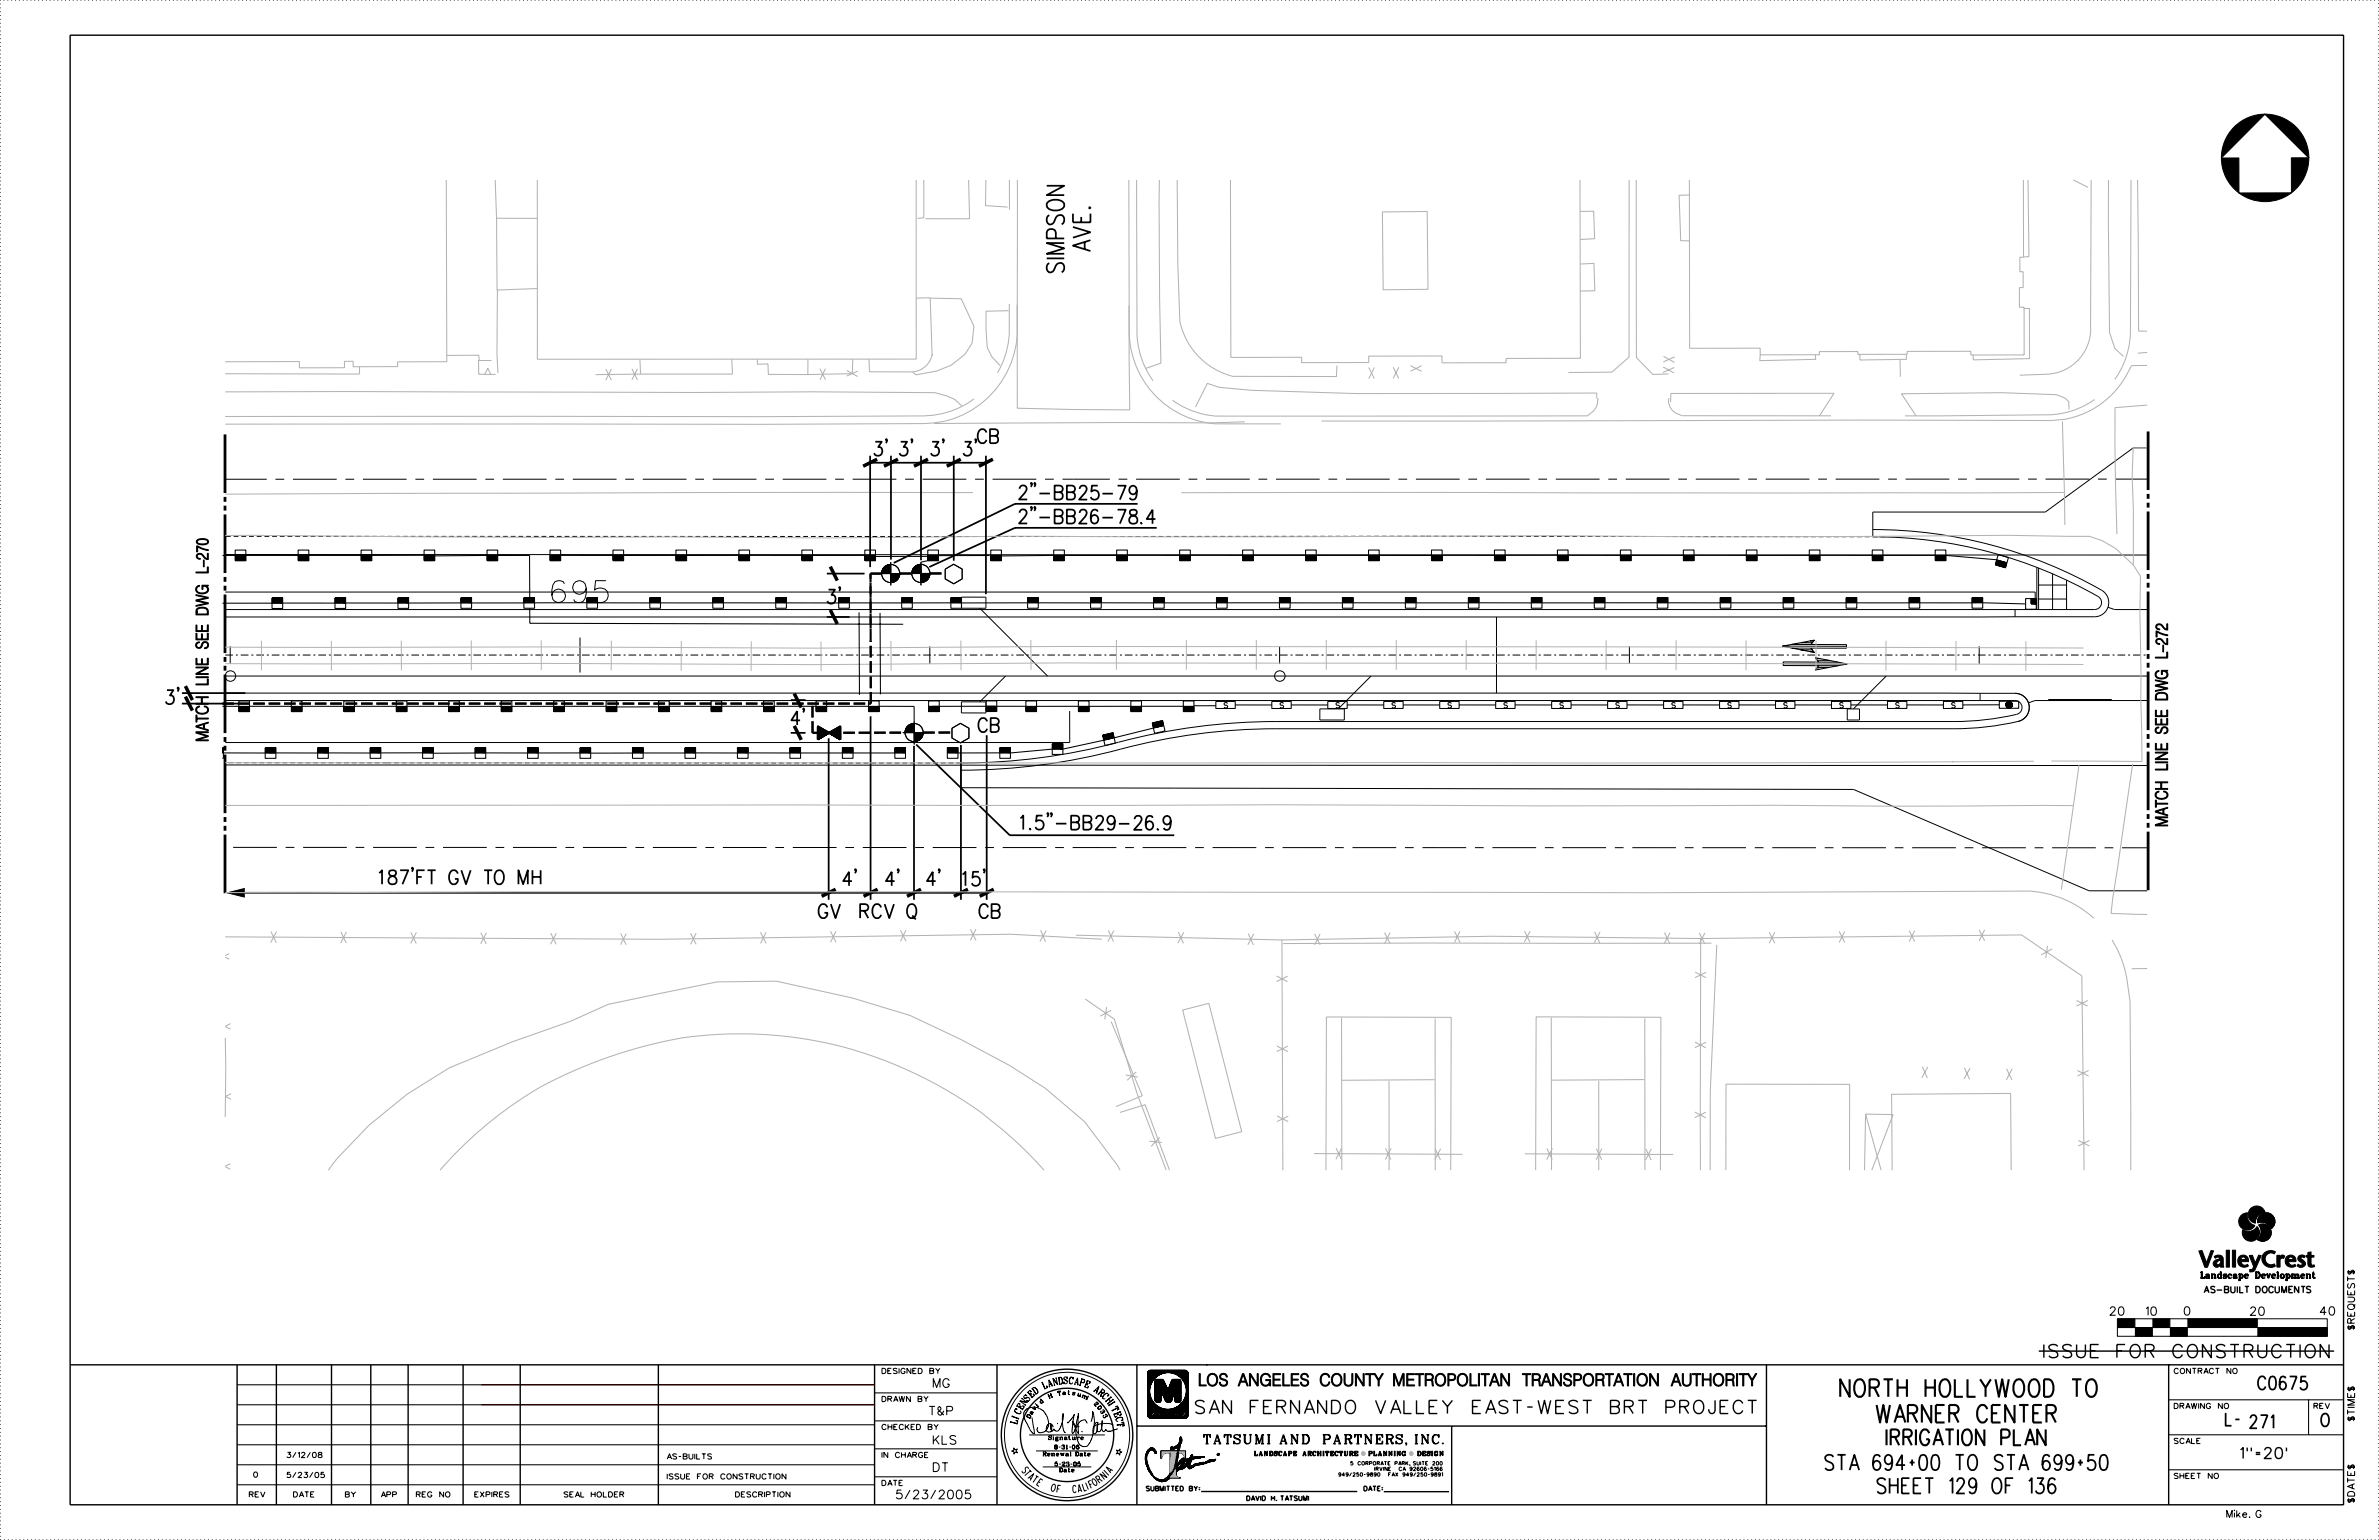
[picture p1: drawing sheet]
<svg xmlns="http://www.w3.org/2000/svg" width="864mm" height="559mm" viewBox="0 0 864 559" stroke-linecap="round" stroke-linejoin="round" font-family="sans-serif">
<defs><g id="words">
<text font-size="7.9" x="200.3" y="218.6">695</text>
<g font-size="6.3">
<text x="668" y="506.8">NORTH HOLLYWOOD TO</text>
<text x="681.2" y="516.2">WARNER CENTER</text>
</g>
<text font-size="5.7" x="684.8" y="524.4">IRRIGATION PLAN</text>
<g font-size="5.6">
<text x="662.6" y="533.4">STA 694+00 TO STA 699+50</text>
<text x="681.5" y="541.9">SHEET 129 OF 136</text>
</g>
<g font-size="5.1">
<text x="354.9" y="160.8">CB</text>
<text x="377.3" y="181.2">-BB25-79</text>
<text x="377.3" y="190">-BB26-78.</text>
<text x="416.3" y="190">4</text>
<text x="300.4" y="219">3’</text>
<text x="287.3" y="263.1">4’</text>
<text x="355.2" y="265.6">CB</text>
<text x="370.4" y="301">15 -BB29-26.</text>
<text x="373.8" y="301">.&quot;</text>
<text x="422.2" y="301.1">9</text>
<text x="137.6" y="320.9">187’FT GV TO MH</text>
<text x="306.1" y="321.4">4’</text>
<text x="321.6" y="321.4">4’</text>
<text x="336.5" y="321.4">4’</text>
<text x="349.4" y="321.4">15’</text>
<text x="297.2" y="333.1">GV</text>
<text x="312.2" y="333.1">RCV</text>
<text x="329.3" y="333.1">Q</text>
<text x="355.5" y="333.1">CB</text>
</g>
<g font-size="4.8">
<text x="741.9" y="492.6">ISSUE FOR CONSTRUCTION</text>
<text x="819.7" y="504.2">C0675</text>
<text x="434" y="512.9">SAN FERNANDO VALLEY EAST-WEST BRT PROJECT</text>
</g>
<text font-size="4.7" x="434.8" y="502.9">LOS ANGELES COUNTY METROPOLITAN TRANSPORTATION AUTHORITY</text>
<g font-size="4.6">
<text x="807.9" y="517.3">L- 271</text>
<text x="842.6" y="517.6">O</text>
</g>
<text font-size="4" x="813.4" y="529.2">1&quot;=20’</text>
<text font-size="3.3" x="437" y="523.9">TATSUMI AND PARTNERS, INC.</text>
<g font-size="3.2">
<text x="338.8" y="503.4">MG</text>
<text x="337.3" y="513.5">T&amp;P</text>
<text x="338.8" y="524.1">KLS</text>
<text x="338.8" y="534">DT</text>
<text x="325.4" y="543.9">5/23/2005</text>
</g>
<g font-size="3">
<text x="766" y="477.2">20</text>
<text x="779.1" y="477.3">10</text>
<text x="792.9" y="477.2">0</text>
<text x="816.9" y="477.3">20</text>
<text x="842.3" y="477.2">40</text>
</g>
<g font-size="2.5">
<text x="854.7" y="469.8" transform="rotate(-90 854.7 469.8)">EST$</text>
<text x="854.7" y="477.6" transform="rotate(-90 854.7 477.6)">EQU</text>
<text x="854.7" y="482.4" transform="rotate(-90 854.7 482.4)">$</text>
<text x="854.7" y="480.1" transform="rotate(-90 854.7 480.1)">R</text>
<text x="380.8" y="503.3" transform="rotate(-18 380.8 503.3)">A</text>
<text x="382.5" y="502.7" transform="rotate(-12 382.5 502.7)">N</text>
<text x="384.4" y="502.3" transform="rotate(-6 384.4 502.3)">D</text>
<text x="386.2" y="502.1" transform="rotate(-1 386.2 502.1)">S</text>
<text x="388.1" y="502.1" transform="rotate(6 388.1 502.1)">C</text>
<text x="391.8" y="502.6" transform="rotate(17 391.8 502.6)">P</text>
<text x="393.6" y="503.2" transform="rotate(22 393.6 503.2)">E</text>
<text x="373.2" y="508.6" transform="rotate(-47 373.2 508.6)">S</text>
<text x="374.5" y="507.2" transform="rotate(-41 374.5 507.2)">E</text>
<text x="375.9" y="506" transform="rotate(-35 375.9 506)">D</text>
<text x="379.1" y="504" transform="rotate(-24 379.1 504)">L</text>
<text x="396.9" y="504.7" transform="rotate(34 396.9 504.7)">A</text>
<text x="398.5" y="505.8" transform="rotate(39 398.5 505.8)">R</text>
<text x="399.9" y="507" transform="rotate(45 399.9 507)">C</text>
<text x="401.2" y="508.3" transform="rotate(51 401.2 508.3)">H</text>
<text x="402.4" y="509.7" transform="rotate(57 402.4 509.7)">I</text>
<text x="854.7" y="507.1" transform="rotate(-90 854.7 507.1)">E$</text>
<text x="370.3" y="513.3" transform="rotate(-64 370.3 513.3)">C</text>
<text x="371.1" y="511.7" transform="rotate(-58 371.1 511.7)">E</text>
<text x="372.1" y="510.1" transform="rotate(-52 372.1 510.1)">N</text>
<text x="403.4" y="511.3" transform="rotate(63 403.4 511.3)">T</text>
<text x="404.3" y="513" transform="rotate(68 404.3 513)">E</text>
<text x="405" y="514.7" transform="rotate(74 405 514.7)">C</text>
<text x="854.7" y="515.5" transform="rotate(-90 854.7 515.5)">$T</text>
<text x="854.7" y="510.7" transform="rotate(-90 854.7 510.7)">I</text>
<text x="369.2" y="516.9" transform="rotate(-75 369.2 516.9)">L</text>
<text x="405.5" y="516.5" transform="rotate(80 405.5 516.5)">T</text>
<text x="854.7" y="535.4" transform="rotate(-90 854.7 535.4)">E$</text>
<text x="854.7" y="545.2" transform="rotate(-90 854.7 545.2)">$</text>
<text x="854.7" y="542.9" transform="rotate(-90 854.7 542.9)">DAT</text>
<text x="808.3" y="550.6">Mike. G</text>
</g>
<g font-size="2.3">
<text x="798.6" y="463.8">Landscape Development</text>
<text x="800.2" y="469.1">AS-BUILT DOCUMENTS</text>
</g>
<g font-size="1.9">
<text x="444.4" y="256.9">S</text>
<text x="464.7" y="256.9">S</text>
<text x="485" y="256.9">S</text>
<text x="505.3" y="256.9">S</text>
<text x="525.6" y="256.9">S</text>
<text x="545.9" y="256.9">S</text>
<text x="566.3" y="256.9">S</text>
<text x="586.6" y="256.9">S</text>
<text x="606.9" y="256.9">S</text>
<text x="627.2" y="256.9">S</text>
<text x="647.5" y="256.9">S</text>
<text x="667.8" y="256.9">S</text>
<text x="688.2" y="256.9">S</text>
<text x="708.5" y="256.9">S</text>
<text x="320.2" y="498.4">DESIGNED BY</text>
<text x="789.3" y="498.4">CONTRACT NO</text>
<text x="320.2" y="508.6">DRAWN BY</text>
<text x="789.3" y="511.1">DRAWING NO</text>
<text x="840" y="511.1">REV</text>
<text x="320.2" y="518.7">CHECKED BY</text>
<text x="789.3" y="523.8">SCALE</text>
<text x="104.2" y="528.9">3/12/08</text>
<text x="242.2" y="529.4">AS-BUILTS</text>
<text x="320.2" y="528.9">IN CHARGE</text>
<text x="92.1" y="536">0</text>
<text x="104.2" y="536.2">5/23/05</text>
<text x="242.2" y="536.7">ISSUE FOR CONSTRUCTION</text>
<text x="320.2" y="539.1">DATE</text>
<text x="789.3" y="536.5">SHEET NO</text>
<text x="90.5" y="543.2">REV</text>
<text x="106.6" y="543.2">DATE</text>
<text x="125.4" y="543.2">BY</text>
<text x="138.4" y="543.2">APP</text>
<text x="151.1" y="543.2">REG NO</text>
<text x="172.4" y="543.2">EXPIRES</text>
<text x="204.8" y="543.2">SEAL HOLDER</text>
<text x="267" y="543.2">DESCRIPTION</text>
</g>
<g font-size="1.7">
<text x="416.1" y="541">SUBMITTED BY:</text>
<text x="452.6" y="544.5">DAVID H. TATSUMI</text>
<text x="495.1" y="541">DATE:</text>
</g>
<g font-size="1.5">
<text x="378" y="509.4" transform="rotate(-37 378 509.4)">d</text>
<text x="380.9" y="507.5" transform="rotate(-23 380.9 507.5)">H</text>
<text x="384.1" y="506.4" transform="rotate(-10 384.1 506.4)">T</text>
<text x="385.8" y="506.1" transform="rotate(-3 385.8 506.1)">a</text>
<text x="389.3" y="506.1" transform="rotate(11 389.3 506.1)">s</text>
<text x="391" y="506.5" transform="rotate(17 391 506.5)">u</text>
<text x="392.6" y="507" transform="rotate(24 392.6 507)">m</text>
<text x="397.1" y="509.7" transform="rotate(44 397.1 509.7)">2</text>
<text x="373.8" y="514.8" transform="rotate(-63 373.8 514.8)">D</text>
<text x="374.6" y="513.3" transform="rotate(-57 374.6 513.3)">a</text>
<text x="375.6" y="511.9" transform="rotate(-50 375.6 511.9)">v</text>
<text x="376.7" y="510.5" transform="rotate(-43 376.7 510.5)">i</text>
<text x="398.3" y="510.9" transform="rotate(51 398.3 510.9)">0</text>
<text x="399.4" y="512.2" transform="rotate(58 399.4 512.2)">3</text>
<text x="400.3" y="513.7" transform="rotate(64 400.3 513.7)">3</text>
<text x="380.7" y="522.4">Signature</text>
<text x="382.8" y="525.8">8-31-06</text>
<text x="378.6" y="528.3">Renewal Date</text>
<text x="382.9" y="532">5-23-05</text>
<text x="497" y="528.2">PLANNING</text>
<text x="513.4" y="528.2">DESIGN</text>
<text x="384.5" y="534.1">Date</text>
</g>
<text font-size="1.5" fill="#b3b3b3" x="455.4" y="528.2">LANDSCAPE ARCHITECTURE</text>
<g font-size="1.3">
<text x="490.3" y="531.6">5 CORPORATE PARK, SUITE 200</text>
<text x="499" y="533.6">IRVINE</text>
<text x="508.4" y="533.6">CA 92606-5166</text>
<text x="486" y="535.7">949/250-9890</text>
<text x="502.9" y="535.7">FAX 949/250-9891</text>
</g>
</g></defs>
<g fill="#000" stroke="#000" stroke-width=".36">
<path d="M82.5 324l6.4-1.6v3.1zM768.6 478.5h6.4v3.2h-6.4zM781.3 478.5h6.4v3.2h-6.4zM775 481.7h6.3v3.2h-6.3zM787.7 481.7h6.3v3.2h-6.3zM794 478.5h25.4v3.2h-25.4zM819.4 481.7h25.4v3.2h-25.4zM415.8 529.3l.4 .2-.4 .2zM415.8 529l.4 .2-.4 .1zM415.8 529.7l.5 .2-.5 .1zM415.8 528.7l.4 .2-.4 .1zM415.8 530l.6 .2-.5 .1z"/>
<path d="M415.8 528.3l.4 .1-.4 .3zM415.9 530.3l.5 .2-.5 .1zM415.9 528.2l.3 .2zM415.9 528l.3 .4zM415.9 530.6l.6 .3h-.5zM415.9 527.9l.3 .5zM416 527.7l.2 .7zM416 530.9l.6 .3zM416 527.6l.2 .8zM416 531.1l.6 .1zM416.1 531.2h.5zM416.1 531.3l.6 .5z"/>
<path d="M416.1 531.4l.6 .4-.4 .2zM416.1 527.4l.1 1zM415.8 529.3l.4-.1v.3zM415.8 528.7l.4-.3zM416.2 527.3v1.1zM415.8 529l.4-.1v.3zM415.8 529.7l.4-.2 .1 .4zM416.2 527.1v.2zM416.2 527.1v1.3zM415.8 528.7l.5-.3zM415.8 528.7l.5-.2zM416.3 527l-.1 1.4z"/>
<path d="M416.3 532l.8 .6zM415.8 530l.5-.1 .1 .3zM415.8 528.7l.5-.2-.1 .4zM416.3 526.9h.7zM416.3 526.8l.7 .1zM415.9 530.3l.5-.1v.3zM416.3 526.8h.7zM415.9 530.6l.5-.1 .1 .4zM416 530.9h.5l.1 .3zM416.6 532.4l.5 .2-.5 .2zM416.1 531.3l.5-.1zM416.6 532.8l.6 .3z"/>
<path d="M416.6 526.4h.7l-.9 .4zM416.1 531.3h.5zM416.1 531.3h.5l.1 .5zM416.6 526.4h.7zM416.7 526.4h.6zM416.3 532h.6zM416.7 526.3l.6 .1zM416.8 533.2h.5zM416.8 533.1h.5zM416.8 533.1h.4zM416.8 533l.4 .1zM416.8 526.2l.7 .1z"/>
<path d="M416.8 533.2l1.6 1.9zM416.8 526.2h.8zM416.8 533.3l1.6 1.8zM416.8 526.1l.8 .1zM416.9 533.3l1.5 1.8zM416.9 533.4l1.5 1.7zM416.3 532h.6l.2 .6zM416.9 526h1zM416.3 527l.7-.1-.8 1.5zM416.9 526h2.2zM417 533.5l1.4 1.6zM416.4 526.8h.6z"/>
<path d="M417 533.6l1.4 1.5zM416.6 532.8h.4l.2 .3zM416.6 532.8l.4-.1zM416.4 526.8l.6-.1zM417.1 533.6l1.3 1.5zM416.6 532.8l.5-.1zM416.6 532.8l.5-.2zM417.1 533.7l1.3 1.4zM416.4 526.8l.7-.2zM417.1 533.8l1.3 1.3zM416.4 526.8l.8-.3zM417.2 533.9l1.2 1.2z"/>
<path d="M417 526l2.1-.1zM417.3 534l1.1 1.1zM417.2 525.8h1.8zM416.4 526.8l.9-.4zM416.8 533.2h.5l1.1 1.9zM417.3 525.8h1.7zM417.3 534.1l1.1 1zM417.3 525.7l1.7 .1zM416.7 526.3h.7zM417.4 534.2l1 .9zM417.4 525.7h1.5zM416.7 526.3h.8z"/>
<path d="M417.5 525.6h1.3zM417.5 534.3l.9 .8zM417.5 525.5l1.2 .1zM416.8 526.2h.7zM417.6 534.4l.8 .7zM417.5 525.5h1.1zM417.6 534.5l.8 .6zM417.6 525.5h1zM417.7 534.6l.7 .5zM416.8 526.1h.9zM417.8 534.7l.6 .4zM417.7 525.5l.7-.1z"/>
<path d="M417.8 534.8l.6 .3zM416.8 526.1l1-.1zM416.8 526.1l1.1-.1zM417.9 534.9l.5 .2zM417.8 525.4h.5zM417.9 525.4h.3zM417.9 535l.5 .1zM418 535l.4 .1zM418 535.1l.6 .4zM418.1 535.2l.5 .3zM418.1 526h1zM418.2 535.3l.4 .2z"/>
<path d="M418.2 526l1 .1zM417.9 525.4h.4zM418.2 526.1h1zM418.3 535.4l.3 .1zM418.3 526.1h.9zM417.8 525.4h.6zM418.4 526.1h.8zM418.4 535.5h.2zM418 535.1h.4l.2 .4zM418.4 526.1l.9 .1zM417.7 525.5h.9zM418.5 526.1l.8 .1z"/>
<path d="M418.5 526.2h.8zM418.6 526.2h.7zM418.7 526.2l.7 .1-.3 .5zM418.7 535.9l.4 .1-.1 .2zM418.8 535.9l.3 .1zM417.4 525.7l1.6 .1zM418.8 535.8l.3 .2zM419 536.2h.4v.4zM417.2 525.8l1.9 .1zM419.1 536l-.1 .2zM417 526h2.1zM417.9 526h1.2z"/>
<path d="M418 526h1.1zM419 536.2l.2-.1zM419.1 527l.7 .2zM419.1 526.8l.7 .1zM419.2 527.1l.6 .1zM419 536.2l.3-.1zM419.2 527.2h.6zM419 536.2h.4zM418.7 526.2l.7 .1zM419.4 526.3l-.3 .5zM419.4 536.2v.4zM419.4 536.6h.6z"/>
<path d="M419.5 536.3l-.1 .3zM419.4 536.3v.3zM419.5 526.4l-.4 .4zM419.5 536.6h.6zM419.5 536.3l.3 .1-.4 .2zM419.1 526.8l.4-.3zM419.1 526.8l.5-.2zM419.6 536.7h.6zM419.1 526.8l.5-.1zM419.1 526.8h.6zM419.7 536.7l.8 .1zM419.7 536.8h.9z"/>
<path d="M419.8 536.8h.8zM419.1 527l.7-.1zM419.1 527l.7-.1v.3zM420 537h3.7l-3.3 .2zM419.5 536.6h.5zM419.6 536.7l.6-.1zM419.7 536.7h.6zM420.4 537.2l3.1 .1zM420.5 537.3h3zM420 537l.7-.2zM420.7 537.3l2.5 .1zM420 537l.9-.1z"/>
<path d="M420.9 537.3l2.3 .1zM420 537l1-.1zM420.9 537.4h2.3zM421 537.4h2.2zM420 537l1.2-.1zM421.2 537.5h1.7zM420 537l1.3-.1zM421.2 537.5h1.5zM421.3 537.5h1.4zM421.3 537.5l1.1 .1zM420 537l1.5-.1zM421.4 537.5l1 .1z"/>
<path d="M421.4 537.6h1zM421.5 537.6h.4zM420 537l1.6-.1zM421.6 537.6h.3zM420 537l1.8-.1zM420 537h3.7zM421.8 536.9l1.9 .1zM421.9 536.9l1.8 .1zM422.2 536.9l1.5 .1zM421.5 537.6h.9zM422.4 536.9h1.4zM422.5 536.9h1.3z"/>
<path d="M422.7 536.9h1.1zM421.2 537.5h1.6zM422.8 536.8h1.4zM422.8 536.7l1.4 .1zM422.9 536.7l1.3 .1zM421.2 537.5l2-.1zM423 536.7l1.3-.1zM423.2 536.6h1.2zM423.2 536.5h1.2zM423.3 536.5h1.1zM423.5 536.4h1zM420.7 537.3h2.8z"/>
<path d="M423.5 536.3l1 .1zM423.6 536.2l.9 .2zM420.4 537.2l3.3-.2-.2 .3zM423.7 536.1h1zM423.8 536l.9 .1zM423.8 535.9l.9 .2zM423.8 535.8l1.1 .1zM423.9 535.8l1.2-.1zM424.1 535.6l1 .1zM424.3 535.4l.9 .1zM424.5 535.2l.8 .1-1 .1zM423.4 536.4h1.1z"/>
<path d="M424.6 535.1h.9zM424.6 535l.9 .1zM424.7 534.9l.9 .1zM423.6 536.2l1.1-.1-.2 .3zM424.8 534.7h.9l-1 .2zM423.8 535.9h1.1l-.2 .2zM424.9 534.5l.9 .1-1 .1zM424.9 525.6l.8 .4-.7 .3zM424.9 525.6l.8-.2zM424.9 525.6l.7-.5zM424.9 534.4h1zM423.9 535.8l1.2-.1-.2 .2z"/>
<path d="M425 534.4h.9zM425.1 534.2l.9 .1zM425.2 534.2l.8 .1zM424.2 535.5h1l-.1 .2zM424.2 535.5h1zM425.2 525l.3 .1zM425.2 525l-.3 .6zM425.2 534.1l.8 .1zM425.3 525l-.4 .6zM425.3 534h.8zM424.3 535.4l1-.1zM425.3 533.9l.8 .1z"/>
<path d="M425.4 533.9h.8zM425.4 525l-.5 .6zM425.4 533.8l.8 .1zM425.5 525.1l-.6 .5zM424.5 535.2l1-.1-.2 .2zM425.5 533.6l.9 .1zM424.9 525.6l.7-.5v.3zM424.6 535h1zM425.6 533.5l.8 .1h-.9zM424.9 525.6l.7-.2zM425.6 525.1v.3zM424.7 534.9l1-.1z"/>
<path d="M425 526.3l.7-.3zM424.9 525.6l1.9-.1zM425.7 533.2l.8 .1-.9 .2zM424.7 534.9l1-.2zM425.8 533l.8 .1-.9 .1zM424.8 534.7l1-.1zM425.9 532.9l.8 .1h-.9zM424.9 534.5l1-.1zM425.9 532.8l.8 .2zM425.9 532.7l.8 .3zM425.1 534.3h.9zM425.2 534.2h.8z"/>
<path d="M426.1 532.3l.6 .7-.8-.3zM425.2 534.1l.9-.1zM426.1 532l.8 .2-.8 .1zM426.2 531.8l.7 .4-.8-.2zM425.3 533.9h.9zM425.7 525.4l.5-.3 1 .2zM426.3 531.3l.6 .9-.7-.4zM426.3 531.1l.6 1.1zM426.3 525.1l1.1 .2zM425.4 533.8l1-.1-.2 .2zM426.4 525.1l1 .2zM425.5 533.6h.9z"/>
<path d="M426.5 530.7l.4 1.5-.6-1.1zM426.5 530.5l.4 1.7zM425.6 533.5l.9-.2-.1 .3zM426.5 530.1l.4 2.1zM425.7 533.2h.9zM426.6 529.9l.3 2.3zM425.7 533.2l.9-.1zM426.6 529.7l.3 2.5zM426.7 529.3l.2 2.9zM426.7 529.2l.2 3zM425.8 533h.9zM426.7 533h.5l-.4 .6z"/>
<path d="M426.8 533.6l.6 .2zM426.8 528.9l.1 3.3zM424.9 525.6l1.9-.1-1.1 .5zM426.4 525.1l.4-.3 .6 .5zM426.8 524.8l.7 .5zM426.8 528.6l.1 3.6zM426.9 528.4v3.8zM426.9 528.1v4.1zM426.1 532.3l.8-.1-.2 .8zM426.9 533.8h.4zM426.9 532.2l-.2 .8zM427 527.9l-.1 4.3z"/>
<path d="M427 532.2l.2 .8h-.5zM427.1 532l-.1 .2zM427.1 531.5l-.1 .6zM427.1 531.5l-.2 .7zM427.1 527.4l-.2 4.8zM426.8 524.8l.4-.2 .3 .7zM427.2 524.6l.3 .7zM426.7 533h.5zM427.2 533l-.4 .6zM427.2 527.1l-.3 5.1zM427.2 533.1l-.4 .5zM427.2 533.1l.2 .7-.6-.2z"/>
<path d="M425.7 525.4l1.5-.1-.4 .2zM426.3 525.1l.9 .2zM426.2 525.1l1 .2zM427.2 531.4l.5 .3-.7 .5zM427.2 533.1l.2 .7zM427.3 531.4l.4 .3zM427.3 533.1l.1 .7zM427.3 533.1l.7 .3zM427.3 533.1l.6 .3zM427.3 533.1l.5 .3zM427.3 533.1l.4 .4-.2 .1zM427.3 533.1l.2 .5-.1 .2z"/>
<path d="M427.3 524.5l.2 .8zM427.3 531.3l.4 .4zM427.3 524.4l.2 1zM427.4 526.4l-.5 5.8zM426.9 533.8h.5zM427.4 526.2l-.5 6zM427.4 531.2l.3 .5zM427.4 526.1l-.5 6.1zM427.5 525.9l-.6 6.3zM427.5 531.2l.2 .5zM427.5 524.3v1.2zM427.5 525.6v.3z"/>
<path d="M427.5 525.6l-.6 6.6zM427.5 533.7l-.1 .1zM427.5 525.5l-.6 6.7zM427.5 533.6l-.1 .2zM427.5 524.3l.1-.1-.1 1.3zM427.7 524.1l-.2 1.4zM427.7 524.1l-.8 8.1zM427.5 533.6l.2-.1zM427 532.2l.7-.5-.5 1.3zM427.3 533.1l.5-.5 .7 .4zM427.8 523.9l.7 .2h-.8zM428 523.7l.5 .4-.7-.2z"/>
<path d="M428.1 523.5h.8l-.9 .2zM428.1 523.3l.8 .2h-.8zM428.2 523.1l.7 .4-.8-.2zM428.2 530.4l-.5 1.3-.2-.5zM428.2 522.8h.8l-.8 .3zM428.3 522.5l.8 .1-.9 .2zM428.3 522.3h.7l-.7 .2zM428.3 522.2l.7 .1zM427.8 532.6l.5-.2 .2 .6zM428.3 522.1l.7 .1zM428.4 522h.6zM429 530.3l-.6 .7z"/>
<path d="M429 530.3l-1.3 1.4zM429.1 530.3l-1.4 1.4zM428.4 521.9h.5zM428.4 530l.8 .2-1 .2zM428.4 521.8h.5zM428.5 521.7h.3zM427.7 524.1h.8l-1.6 8.1zM428.5 521.6h.3zM428.5 533h.8zM427.3 533.1l1.2-.1-.5 .4zM428.5 532l.9 .1-1.1 .3zM428.5 521.5h.2z"/>
<path d="M428.5 532l.9 .1zM428.6 532l.8 .1zM428.6 531.9l.8 .2zM428.6 531.8l.8 .3zM428.7 533.1h.3zM428 523.7h.7l-.2 .4zM428.5 521.7l.3-.1zM428.8 531.6l.6 .5-.8-.3zM428.4 521.9l.5-.1zM428 523.7l.9-.2zM428.9 531.3l.5 .8-.6-.5zM428.9 531.2h.7z"/>
<path d="M428.9 531.2h.8zM428.2 530.4l.8-.1-1.3 1.4zM428.4 530l.6-.5 1.4 .2zM429 531.1h.8zM429 531l.8 .1zM428.2 530.4l.8-.1zM428.3 522.5l.7-.2zM428.2 523.1l.8-.3-.1 .7zM429 529.4l1.4 .3zM428.3 522.5h.8zM428.2 522.8l.8-.1zM429 530.9l.8 .1z"/>
<path d="M428.2 522.8l.9-.2zM428.2 530.4l.9-.1zM429.1 530.8l.7 .2zM428.2 530.4l.9-.2zM429.1 530.7l.7 .3zM428.2 530.4l1-.2zM429.2 530.6l.6 .4zM429.2 530.5l.6 .5zM429.3 530.4l.5 .6zM429.3 530.2l.9 .1zM429.3 530.3h.9zM428.7 533.1l.6-.1z"/>
<path d="M429.2 529.3l1.2 .4zM428.5 533l.9-.9h1.1zM428.5 533l.9-.9zM428.3 532.4l1.1-.3-.9 .9zM429.4 532.1h1.1zM429.5 532.1h1.1zM429.5 532l1.1 .1zM428.5 533l1.1-.1zM429.3 529.2l1.1 .5zM429.6 532h1.1zM429.6 529.1l.8 .6zM428.9 531.3l.7-.1-.2 .9z"/>
<path d="M429.7 532h1zM429.7 529.1l.7 .6zM429.7 531.9h1.1zM428.9 531.2h.9zM428.5 533l1.3-.3zM428.9 531.2l.9-.1zM429.8 531.9h1zM429.8 529.1l.6 .6zM429 531h.8zM429.9 531.8l.9 .1zM428.5 533l1.4-.4zM428.5 533l1.5-.5z"/>
<path d="M430 531.7l.8 .2zM428.5 533l1.6-.5zM430.2 531.5l.6 .4zM428.5 533l1.7-.6zM429.3 530.4h.9l-.4 .6zM430.2 531.4l.6 .5zM429.3 530.4l.9-.1zM428.5 533l1.8-.7zM430.3 531.4l.5 .5zM428.4 530l2-.3zM428.4 530l2-.3-1.2 .5zM429.2 530.2l1.2-.5z"/>
<path d="M428.5 533l1.9-.8zM430.4 531.3h.9zM429.3 530.2l1.1-.5-.2 .6zM430.4 529.7l-.2 .6zM428.5 533l2-.9zM430.5 531.2l.8 .1zM430.5 529.7l.7 .3zM430.5 529.7l.6 .3zM430.5 529.7l.4 .3zM430.5 529.7l.1 .4zM430.5 529.7l-.1 .5zM430.5 529.7l-.3 .6z"/>
<path d="M430.5 529.7l.8 .3zM430.6 531.1l.7 .2zM429.4 532.1h1.2zM430.6 531l.7 .3zM430.7 530.9l.6 .4zM430.5 529.7l2.4-.2zM429.7 532l1.1-.1zM430.8 530.8l1.3 .1zM430.9 530.7l1.2 .2zM431 530.6l1.1 .3zM431 530.5l1.1 .4zM430.8 529.5l2.4-.1z"/>
<path d="M431.1 530.4l1 .5zM431.1 530.3l1 .6zM430.9 530h.2zM431 529.4h2.3zM431.2 530.2l.9 .7zM431.2 532.1l.6 .1zM431.2 532.2h.6zM431.2 529.4h2.1zM431.2 530.1l.9 .8zM431.3 532.2h.7zM431.3 530l.8 .9zM431.3 532.3h1.8z"/>
<path d="M431.3 532.4l1.6 .1zM430.3 531.4l1-.1-.5 .6zM431.3 531.3l.5 .9-.6-.1zM431.3 532.5l1.3 .1zM431.3 529.4l2.1-.1zM431.4 532.7l.9 .1zM431.4 529.3h2zM431.5 532.8h.7zM431.5 529.3h1.9zM431.6 529.2h2.3zM431.7 529.2h2.6zM431.8 529.1h2.7z"/>
<path d="M431.8 529.1l3.1-.1zM431.3 532.3l1.9-.1zM432 532.2l1.2-.4zM432.1 528.9h3.9l-4.1 .1zM430.7 530.9h1.4l-.8 .4zM431.3 531.3l.8-.4-.3 1.3zM432.2 528.7l.7 .1-.8 .1zM431.7 532.9l.5-.1zM432.2 528.6l.7 .1zM432.3 528.5l.6 .1zM432.3 528.4l.6 .1zM432.3 528.3l.6 .1z"/>
<path d="M431.5 532.8h.8zM431.4 532.7l1.2-.1zM430.5 529.7l2.2-.1-1.4 .4zM431.3 530l1.4-.4zM431.3 530l1.4-.4-.6 1.3zM432.7 527.8l.2 .2-.6 .3zM431.3 532.5h1.4zM430.5 529.7l2.2-.1zM430.5 529.7l2.3-.1zM431.3 532.5h1.5zM430.5 529.7l2.4-.1zM432.2 528.7l.7 .1z"/>
<path d="M432.9 528.6v.2zM432.3 528.5h.6zM431.3 532.5h1.6zM432.1 528.9l.8-.1zM432.3 528.4h.6zM432.3 528.3l.6-.3zM432.3 528.3h.6zM432.1 528.9h3.9zM432.3 528.3l.6-.1zM432.3 528.3l.6-.2zM431.3 532.4h1.7zM430.8 529.5h2.2z"/>
<path d="M432 532.2l1.1-.5zM430.8 529.5h2.3zM431.3 532.4l1.8-.1zM432.9 528.8l3.1 .1zM431.3 532.3h1.9zM432 532.2l1.2-.4h.6zM432 532.2h1.3zM433.3 531.5l.7 .2zM433.3 531.5l.8 .2zM433.1 528.8h4zM433.3 531.6l.7 .1-.8 .1zM432 532.2h1.4z"/>
<path d="M433.4 531.5l.7 .2zM432 532.2l1.4-.1zM433.3 528.8h3.8zM432 532.2l1.5-.1zM433.5 531.4l.6 .3zM432 532.2l1.6-.2zM433.6 531.4l.5 .3zM433.4 528.8h3.7zM433.6 531.3l.5 .4zM433.7 531.3l.5 .4zM433.7 531.3l.5 .5zM432 532.2l1.7-.3z"/>
<path d="M431.6 529.2h2.1zM432 532.2l1.8-.4zM433.8 531.3l.4 .5zM433.6 528.7l3.5 .1zM433.8 528.7l3.3 .1zM433.2 531.8l.8-.1zM433.9 531.2l.3 .6zM433.9 528.7l3.2 .1zM434 531.2h2.9zM431.8 529.1h2.5zM434.1 528.7l3.1-.1zM431.8 529.1h2.6z"/>
<path d="M434.2 531.1l2.7 .1zM434.5 531.1l2.4 .1zM431.8 529.1h2.8zM431.8 529.1h2.9zM434.4 528.6h2.8zM434.8 531.1l2.1 .1zM434.7 528.6h2.3zM434.9 531.1l2 .1zM434.9 528.6h2.1zM435 531l1.9 .2zM431.9 529h3.2zM434.9 529h.2z"/>
<path d="M435.2 531h2zM435.1 531h2.1zM431.9 529h3.3zM431.9 529h3.4zM435.3 530.9l1.9 .1zM435.1 528.5h.6zM435.4 530.9l1.8 .1zM435.5 530.9l1.7 .1zM435.4 528.5h.3zM435.6 530.9l1.6 .1zM435.1 528.5h.7zM435.7 530.9l1.5 .1z"/>
<path d="M435.1 528.5h.8zM435.7 530.8l1.5 .2zM435.4 529l.5-.1zM435.3 529l.6-.1zM431.9 529l4-.1zM435.1 528.5h.9zM435.8 530.8l1.4 .2zM431.9 529l4.1-.1zM435.1 528.5l1.9 .1zM435.9 530.8h.4zM435.9 530.8l1.3 .2zM436 528.5l1 .1z"/>
<path d="M436.4 528.5l.6 .1zM436.3 530.8l.8-.1zM434 531.2h2.9l-2.7 .6zM434.7 528.6h2.5zM436.6 530.7h.5zM436.3 530.8l.8-.1 .1 .3zM437.1 530.7l.1 .3zM435.1 531h2.1l-.3 .2zM437.2 530.7v.3zM437.3 530.7l.5 .3h-.6zM437.3 530.7l.5 .3zM437.5 530.7l.3 .3z"/>
<path d="M437.6 530.6h.8zM437.6 530.5h1.6zM437.2 531h.6zM437.4 530.7l.4 .3zM437.6 530.7l.8-.1-.6 .4zM437.6 530.5l1-.4h2.2zM438.7 530h2.3zM438.7 530l2.4-.1zM438.8 529.9h2.3zM438.9 529.9h2.2zM439 529.8l2.1 .1zM437.6 530.6h1.5z"/>
<path d="M439.1 529.8l2 .1zM437.6 530.6l1.6-.1zM439.2 529.8l1.9 .1zM439.3 529.8l1.8 .1zM439.4 529.8h.4zM439.5 529.8h.3zM439.6 529.7h.2zM439.6 529.7l.2 .1zM439.4 529.8l1.7 .1zM437.6 530.5l3.2-.4zM438.6 530.1l2.4-.1zM439.8 529.8h1.4z"/>
<path d="M439.8 529.8l1.4-.1zM439.8 529.8l1.5-.2zM439.8 529.8l1.5-.3zM441.9 527.9h.7l-.7 .2zM442.4 527.3l-.5 .6zM441.9 527.9l.6-.4zM441.9 527.9l.6-.4 .1 .2zM441.9 528.1l.7-.2zM441.9 527.9l.7-.2zM441.9 527.9l.7-.1z"/>
<path d="M811 46.1a16 16 0 0 1 11.2-4.7l-15.8 15.9v-.3a15.9 15.9 0 0 1 4.6-10.9z" fill-rule="evenodd"/>
<path d="M822.2 41.4h.4a15.9 15.9 0 0 1 15.5 15.9z" fill-rule="evenodd"/>
<path d="M831.8 57.3h6.3a15.9 15.9 0 0 1-6.3 12.7z" fill-rule="evenodd"/>
<path d="M806.4 57.3h6.3l.1 12.7a15.9 15.9 0 0 1-6.4-12.7z" fill-rule="evenodd"/>
<path d="M812.8 70h19l-.2 .2a15.9 15.9 0 0 1-18.8-.2z" fill-rule="evenodd"/>
<path d="M71.4 198.1l4.2 1.4v.3l-1.7-.4-2.1-1v1.9h-.4z" fill-rule="evenodd"/>
<path d="M71.4 196.1a3.6 3.6 0 0 1 4.2 0 1.52 1.52 0 0 1-2.1 1.6 1.52 1.52 0 0 1-2.1-1.6zM71.7 196.3l-.1 .3a2.63 2.63 0 0 0 3.7 .3l.1-.3a2.62 2.62 0 0 0-3.7-.3z" fill-rule="evenodd"/>
<path d="M71.6 201.1a1.99 1.99 0 0 1 2.9 1.2l.8 .4v-1.9h.3v2.2l-.9-.1-.9-.9a1.06 1.06 0 0 0-1.2-.9 1.06 1.06 0 0 0-.9 1l1 .5v.4a1.15 1.15 0 0 1-1.2-.6 1.15 1.15 0 0 1 .1-1.3z" fill-rule="evenodd"/>
<path d="M73.8 203.2h.3v2.5h-.3z" fill-rule="evenodd"/>
<path d="M71.1 215.8l4.5 .9v.4l-4 .8 4 .8v.4l-4.5 .9v-.3l3.9-.8-3.9-.8v-.4l3.9-.8-3.9-.8z" fill-rule="evenodd"/>
<path d="M71.1 207.6h4.1v-1.9h.4v2.2h-4.5z" fill-rule="evenodd"/>
<path d="M71.4 212.9l1-.5v.3a1.14 1.14 0 0 0-1 .9 1.14 1.14 0 0 0 .5 1.2 2.3 2.3 0 0 0 3.5-.9 1.43 1.43 0 0 0-1.7-1.2v1.2h-.4v-1.5h2.3v.2l-.8 .1a1.4 1.4 0 0 1 .9 1.5 1.4 1.4 0 0 1-1.3 1.2 2.46 2.46 0 0 1-3.4-1.5z" fill-rule="evenodd"/>
<path d="M71.4 233.2l1-.3v.3a.86 .86 0 0 0-1 1.2 .86 .86 0 0 0 1.5 .1l.2-.6a1.32 1.32 0 0 1 1.5-1.1 1.32 1.32 0 0 1 1.1 1.4 1.32 1.32 0 0 1-1.4 1.2v-.4a.94 .94 0 0 0 1.1-.6 .94 .94 0 0 0-.6-1.1 .94 .94 0 0 0-1.2 .4l-.2 .8a1.21 1.21 0 0 1-1.8 .6 1.21 1.21 0 0 1-.2-1.9z" fill-rule="evenodd"/>
<path d="M71.1 229.8h.4v2h1.6v-1.8h.4v1.8h1.7v-2h.4v2.4h-4.5z" fill-rule="evenodd"/>
<path d="M71.1 226.8h.4v2h1.6v-1.8h.4v1.8h1.7v-2.1h.4v2.5h-4.5z" fill-rule="evenodd"/>
<path d="M71.4 221l.1-.1a3.3 3.3 0 0 1 3.9 .2l.2 2h-4.5zM71.7 221.2l-.2 1.6h3.7a1.53 1.53 0 0 0-.2-1.7 1.53 1.53 0 0 0-1.6-.5zM71.5 221.7v.5z" fill-rule="evenodd"/>
<path d="M782.9 232v-.1a1.99 1.99 0 0 1 2.9 1.3l.8 .4v-1.9h.3v2.2l-.9-.1-.9-.9a1.06 1.06 0 0 0-1.2-.9 1.06 1.06 0 0 0-.9 1l1 .5v.3a1.15 1.15 0 0 1-1.3-.5 1.15 1.15 0 0 1 .2-1.3z" fill-rule="evenodd"/>
<path d="M782.9 226.7v-.1a1.99 1.99 0 0 1 2.9 1.3l.8 .4v-1.9h.3v2.2l-.9-.1-.9-.9a1.06 1.06 0 0 0-1.2-.9 1.06 1.06 0 0 0-.9 1l1 .5v.3a1.15 1.15 0 0 1-1.3-.5 1.15 1.15 0 0 1 .2-1.3z" fill-rule="evenodd"/>
<path d="M782.7 229l4.2 1.3v.4l-1.7-.4-2.2-1v1.8h-.3z" fill-rule="evenodd"/>
<path d="M785.1 234.1h.3v2.5h-.3z" fill-rule="evenodd"/>
<path d="M782.4 238.4h4.1v-1.8h.4v2.2h-4.5z" fill-rule="evenodd"/>
<path d="M71.1 245.6h4.5v.3h-4.5z" fill-rule="evenodd"/>
<path d="M71.1 242h4.5v.4l-3.8 2h3.8v.3h-4.5v-.3l3.9-2h-3.9z" fill-rule="evenodd"/>
<path d="M71.1 252.8h4.5v.4h-2.2v2h2.2v.3h-4.5v-.3h2v-2h-2z" fill-rule="evenodd"/>
<path d="M71.1 238.9h.4v2h1.6v-1.8h.4v1.8h1.7v-2.1h.4v2.4h-4.5z" fill-rule="evenodd"/>
<path d="M71.1 248.2h4.1v-1.9h.4v2.2h-4.5z" fill-rule="evenodd"/>
<path d="M71.4 256.6l1-.4v.3a1.12 1.12 0 0 0-1.1 1.2 1.12 1.12 0 0 0 1.3 1.1l1.6-.1a1.13 1.13 0 0 0 1.2-1.1 1.13 1.13 0 0 0-1.3-1.1v-.3a1.45 1.45 0 0 1 1.6 1.4 1.45 1.45 0 0 1-1.5 1.5 2.05 2.05 0 0 1-2.2-.1 2.05 2.05 0 0 1-.9-2z" fill-rule="evenodd"/>
<path d="M782.4 246.7l4.5 .9v.4l-4 .8 4 .8v.4l-4.5 .9v-.3l3.9-.8-3.9-.8v-.4l3.9-.8-3.9-.8z" fill-rule="evenodd"/>
<path d="M782.7 251.9l.1-.1a3.3 3.3 0 0 1 3.9 .1l.2 2.1h-4.5zM783 252l-.2 1.7h3.7a1.53 1.53 0 0 0-.2-1.7 1.53 1.53 0 0 0-1.7-.5zM782.8 252.6v.5z" fill-rule="evenodd"/>
<path d="M782.7 243.8l1-.5v.3a1.14 1.14 0 0 0-1 .9 1.14 1.14 0 0 0 .5 1.2 2.3 2.3 0 0 0 3.4-.9 1.43 1.43 0 0 0-1.6-1.2v1.1h-.4v-1.5h2.3v.3h-.8a1.4 1.4 0 0 1 .9 1.5 1.4 1.4 0 0 1-1.3 1.2 2.46 2.46 0 0 1-3.4-1.4z" fill-rule="evenodd"/>
<path d="M71.1 259.5h.4v1.1h4.1v.3h-4.1v1.1h-.4z" fill-rule="evenodd"/>
<path d="M71.1 265.5h4.5v.3h-3.9l3.9 1.2v.3l-3.9 1.2h3.9v.3h-4.5v-.5l4-1.1-4-1.2z" fill-rule="evenodd"/>
<path d="M71.1 263.4l4.5-1.4v.4l-1.4 .4v1.6l1.4 .4v.4l-4.5-1.4zM71.6 263.6l2.3 .7v-1.4z" fill-rule="evenodd"/>
<path d="M782.4 276.5h4.5v.3h-4.5z" fill-rule="evenodd"/>
<path d="M782.4 272.9h4.5v.4l-3.8 2h3.8v.3h-4.5v-.3l3.9-2.1h-3.9z" fill-rule="evenodd"/>
<path d="M782.6 264.1l1.1-.3v.3a.86 .86 0 0 0-1 1.2 .86 .86 0 0 0 1.5 .1l.2-.6a1.32 1.32 0 0 1 1.5-1.2 1.32 1.32 0 0 1 1.1 1.5 1.32 1.32 0 0 1-1.5 1.2v-.4a.94 .94 0 0 0 1.2-.6 .94 .94 0 0 0-.6-1.2 .94 .94 0 0 0-1.2 .5l-.3 .8a1.21 1.21 0 0 1-1.7 .6 1.21 1.21 0 0 1-.3-1.9z" fill-rule="evenodd"/>
<path d="M782.4 269.8h.4v2h1.6v-1.9h.4v1.9h1.7v-2.1h.4v2.4h-4.5z" fill-rule="evenodd"/>
<path d="M782.4 260.7h.4v2h1.6v-1.8h.4v1.8h1.7v-2h.4v2.4h-4.5z" fill-rule="evenodd"/>
<path d="M782.4 257.7h.4v2h1.6v-1.8h.4v1.8h1.7v-2.1h.4v2.4h-4.5z" fill-rule="evenodd"/>
<path d="M782.4 279.1h4.1v-1.9h.4v2.2h-4.5z" fill-rule="evenodd"/>
<path d="M782.4 290.3h.4v1.2h4.1v.3h-4.1v1.1h-.4z" fill-rule="evenodd"/>
<path d="M782.4 296.4h4.5v.3h-3.9l3.9 1.2v.3l-3.9 1.2h3.9v.3h-4.5v-.5l4-1.2-4-1.1z" fill-rule="evenodd"/>
<path d="M782.4 283.7h4.5v.3h-2.2v2.1h2.2v.3h-4.5v-.3h2v-2.1h-2z" fill-rule="evenodd"/>
<path d="M782.4 294.3l4.5-1.4v.4l-1.4 .4v1.6l1.4 .4v.3l-4.5-1.3zM782.9 294.5l2.3 .7v-1.4z" fill-rule="evenodd"/>
<path d="M782.7 287.4l1-.3v.3a1.12 1.12 0 0 0-1.1 1.2 1.12 1.12 0 0 0 1.3 1h1.6a1.13 1.13 0 0 0 1.2-1.1 1.13 1.13 0 0 0-1.3-1.1v-.3a1.45 1.45 0 0 1 1.6 1.4 1.45 1.45 0 0 1-1.5 1.5 2.05 2.05 0 0 1-2.2-.1 2.05 2.05 0 0 1-.9-2z" fill-rule="evenodd"/>
<path d="M816.9 438.6a3.1 3.1 0 0 1 5.3 1.3 3.6 3.6 0 0 0-3.5 3.9 3.1 3.1 0 0 1-1.8-5.2z" fill-rule="evenodd"/>
<path d="M798.2 453.9l1.2-.1 1.6 4.4 1.6-4.4 .9 .1-2.1 5.9h-1z" fill-rule="evenodd"/>
<path d="M803.8 456l.4 .6 .9-.4 .9 .5-.7 .2a1.61 1.61 0 0 0-1.9 1.7 1.37 1.37 0 0 0 1.1 1.2 1.37 1.37 0 0 0 1.4-.6l.2 .6h1.2l-.2-1.3a2.41 2.41 0 0 0-1.3-3h-1.3zM804.9 457.9l.7-.5a.43 .43 0 0 1 .6 .1 .43 .43 0 0 1-.1 .6l-.8 .9-.6-.2z" fill-rule="evenodd"/>
<path d="M808.2 453.6h1.1v6.2h-1.1z" fill-rule="evenodd"/>
<path d="M810.4 453.6h1.1v6.2h-1.1z" fill-rule="evenodd"/>
<path d="M812.9 455.9a2.37 2.37 0 0 0 .1 3.3 2.37 2.37 0 0 0 3.2 .2l-.4-.6a1.38 1.38 0 0 1-1.4 .2 1.38 1.38 0 0 1-.9-1.2h2.7a1.98 1.98 0 0 0-.9-2.2 1.98 1.98 0 0 0-2.4 .3zM813.7 456.4a.8 .8 0 0 1 1-.2 .8 .8 0 0 1 .4 .9h-1.5z" fill-rule="evenodd"/>
<path d="M816.5 455.6l1.1-.2 1.1 2.9 1.2-2.9 .9 .2-2.2 5.2-.9 .7h-1v-.9h.9l.5-1z" fill-rule="evenodd"/>
<path d="M813.5 441.1l1.1-.8 1.3-.2a3.6 3.6 0 0 0 2.7 4.6 3.1 3.1 0 0 1-4.6 1.1 3.1 3.1 0 0 1-.5-4.7z" fill-rule="evenodd"/>
<path d="M814.2 446.2a3.6 3.6 0 0 0 5.1-1.1 3.1 3.1 0 0 1-1.5 5.2 3.1 3.1 0 0 1-3.6-4.1z" fill-rule="evenodd"/>
<path d="M819.9 444.5a3.1 3.1 0 0 1 4.6 3.1 3.1 3.1 0 0 1-5.1 2.1 3.6 3.6 0 0 0 .5-5.2z" fill-rule="evenodd"/>
<path d="M820.6 440.9a3.1 3.1 0 0 1 4.5 .4 3.1 3.1 0 0 1-.7 4.5 3.6 3.6 0 0 0-4.8-2.1l.2-1.7z" fill-rule="evenodd"/>
<path d="M822 454.6a3.6 3.6 0 0 1 4-.4l-.4 .8a2.15 2.15 0 0 0-3.3 1.8 2.15 2.15 0 0 0 3.3 1.8l.4 .8a3.1 3.1 0 0 1-4.1-.6 3.1 3.1 0 0 1 .1-4.2z" fill-rule="evenodd"/>
<path d="M826.5 455.5h1.2v.6l.8-.7 .5 .1 .4 .3-.4 .8a.85 .85 0 0 0-1.3 .6v2.6h-1.2z" fill-rule="evenodd"/>
<path d="M830 456.1a1.99 1.99 0 0 1 2.4-.5 1.99 1.99 0 0 1 1.1 2.2h-2.7a1.38 1.38 0 0 0 .8 1.2 1.38 1.38 0 0 0 1.5-.2l.3 .6a2.38 2.38 0 0 1-3.2-.1 2.38 2.38 0 0 1-.2-3.2zM830.9 456.4l-.1 .7h1.6a.8 .8 0 0 0-.5-.9 .8 .8 0 0 0-1 .2z" fill-rule="evenodd"/>
<path d="M834.4 455.8l.8-.4 1 .1 .6 .3-.4 .6a.59 .59 0 0 0-.7-.4 .59 .59 0 0 0-.4 .6l.4 .5a1.5 1.5 0 0 1 1.1 2.1 1.5 1.5 0 0 1-2.3 .5l-.6-.4 .3-.6 .4 .2a.64 .64 0 0 0 1 0 .64 .64 0 0 0-.5-1l-.2-.1a1.22 1.22 0 0 1-.5-2z" fill-rule="evenodd"/>
<path d="M837.8 454.5l1.1-.2v1.2h1.1v.7h-1.1v2.3a.62 .62 0 0 0 .4 .6 .62 .62 0 0 0 .7-.2l.2 .7a1.43 1.43 0 0 1-1.5 .3 1.43 1.43 0 0 1-.9-1.2v-2.5h-.6v-.7h.6z" fill-rule="evenodd"/>
<path d="M429.6 513l.3 .2-.1 .3z" fill-rule="evenodd"/>
<circle cx="438.1" cy="495.2" r=".08"/>
<circle cx="417.9" cy="513.4" r=".08"/>
<circle cx="418.7" cy="526.2" r=".08"/>
<circle cx="418.7" cy="535.9" r=".08"/>
<circle cx="422.7" cy="536.9" r=".08"/>
<circle cx="423.5" cy="536.3" r=".08"/>
<circle cx="425.7" cy="525.1" r=".08"/>
<circle cx="426.8" cy="533.6" r=".08"/>
<circle cx="426.8" cy="524.8" r=".08"/>
<circle cx="427.2" cy="533" r=".08"/>
<circle cx="427.2" cy="525.3" r=".08"/>
<circle cx="427.4" cy="531.2" r=".08"/>
<circle cx="428.3" cy="532.4" r=".08"/>
<circle cx="428.5" cy="533" r=".08"/>
<circle cx="428.6" cy="531.8" r=".08"/>
<circle cx="428.8" cy="531.6" r=".08"/>
<circle cx="430.8" cy="531.9" r=".08"/>
<circle cx="431.2" cy="532.1" r=".08"/>
<circle cx="435.8" cy="530.8" r=".08"/>
<circle cx="437.1" cy="528.8" r=".08"/>
<circle cx="442.5" cy="527.5" r=".08"/>
<circle cx="442.6" cy="527.7" r=".08"/>
</g>
<g fill="none" stroke="#000" stroke-width=".36">
<path d="M822.2 41.4l15.9 15.9M96.8 173.9h-15M103.2 173.9h-3.2M122.2 173.9h-15.8M128.6 173.9h-3.2M147.6 173.9h-15.9M154 173.9h-3.2M173 173.9h-15.9M179.4 173.9h-3.2M198.4 173.9h-15.9M204.8 173.9h-3.2M223.8 173.9h-15.9"/>
<path d="M230.2 173.9h-3.2M249.2 173.9h-15.9M255.6 173.9h-3.2M274.6 173.9h-15.9M280.9 173.9h-3.1M300 173.9h-15.9M303.2 173.9h3.1M325.4 173.9h-15.9M331.7 173.9h-3.1M350.8 173.9h-15.9M354 173.9h3.1M376.2 173.9h-15.9"/>
<path d="M382.5 173.9h-3.1M402.9 173.9h-17.2M409.2 173.9h-3.1M428.3 173.9h-15.9M434.6 173.9h-3.1M453.7 173.9h-15.9M460 173.9h-3.2M479.1 173.9h-15.9M485.4 173.9h-3.2M504.5 173.9h-15.9M510.8 173.9h-3.2M529.9 173.9h-15.9"/>
<path d="M536.2 173.9h-3.2M555.3 173.9h-15.9M561.6 173.9h-3.2M580.7 173.9h-15.9M587 173.9h-3.2M606.1 173.9h-15.9M612.4 173.9h-3.2M631.4 173.9h-15.8M634.6 173.9h3.2M656.8 173.9h-15.8M660 173.9h3.2M682.2 173.9h-15.8"/>
<path d="M685.4 173.9h3.2M707.6 173.9h-15.8M710.8 173.9h3.2M733 173.9h-15.8M736.2 173.9h3.2M758.4 173.8l-15.8 .1M761.6 173.8h3.2M779.4 162.5h-5l-31.9 23.3h-62.7v9a163.1 163.1 0 0 1 82.4 22.2 2.54 2.54 0 0 1 .5 2.7 2.54 2.54 0 0 1-2.4 1.5h-678.5M779.4 173.8h-11.4M679.8 192.1a165.9 165.9 0 0 1 84 22.7 5.2 5.2 0 0 1 1.4 5.7 5.2 5.2 0 0 1-4.9 3.3h-28.8M81.8 214.8h657v2.6M81.8 201.2l697.6 .2"/>
<path d="M349 216.7h8.9v4h-8.9zM739.4 205.9v15.3M740 217.4h10.2M740 212.3h10.2M740 206.1v15.1M745.1 208.2v13M750.2 210.5v10.7M83.6 234.5v6.4M210.5 231.3v12.7M337.5 234.5v6.4M355.7 220.7l24.6 24.6M464.5 234.5v6.4"/>
<path d="M543.2 223.9v27.6M591.5 234.5v6.4M718.5 234.5v6.4M731.5 223.8l-649.7 .1M731.5 221.2v2.6M765.2 220.3l2.4 .9h11.8M81.8 245a1.9 1.9 0 0 1 2.9-1.3 1.9 1.9 0 0 1 0 3.2 1.9 1.9 0 0 1-2.9-1.3M81.8 254.2h649.7a2.54 2.54 0 0 1 2.5 2.2 2.54 2.54 0 0 1-1.9 2.8l-10.6 1.9-10.7 .7h-247.6a234.7 234.7 0 0 0-64.5 9.4 222.2 222.2 0 0 1-49.8 5.7v8.9l324 .7 85.5 36.7h21M81.8 245.3h697.6M81.8 251.5l637 .1M349 254.7h8.9v4h-8.9zM365 245.3l-9.3 9.4"/>
<path d="M388.3 258v11.4h-306.5M479.1 257.2h8.9v4.1h-8.9zM497.7 245.3l-11.9 11.9M670.6 257.2h4.4v4.1h-4.4zM684.7 245.3l-11.9 11.9M718.8 251.6h12.7a5.2 5.2 0 0 1 5.1 4.5 5.2 5.2 0 0 1-3.9 5.7l-10.9 1.9-11 .7h-247.6a232.3 232.3 0 0 0-63.9 9.3 224.8 224.8 0 0 1-50.4 5.8M718.8 251.6v2.6M779.4 254.2h-40.6l-2.4 .8M81.8 277.6l697.6 .2M84.6 307.5h15.9M103.7 307.5h3.2M110 307.5h15.9"/>
<path d="M129.1 307.5h3.1M135.4 307.5h15.9M154.5 307.5h3.1M160.8 307.5h15.9M179.9 307.5h3.1M186.2 307.5h15.9M205.3 307.5h3.1M211.6 307.5h15.9M230.7 307.5h3.1M237 307.5h15.9M256.1 307.5h3.1M262.4 307.5h15.9"/>
<path d="M281.5 307.5h3.1M287.8 307.5h15.9M306.8 307.5h3.2M313.2 307.5h15.9M332.2 307.5h3.2M338.6 307.5h15.9M357.6 307.5h3.2M364 307.5h15.9M383 307.5h3.2M389.4 307.5h15.9M408.4 307.5h3.2M414.8 307.5l15.9 .1"/>
<path d="M433.8 307.6h3.2M440.2 307.6h15.8M459.2 307.6h3.2M465.6 307.6h15.8M484.6 307.6h3.2M491 307.6h15.8M510 307.6h3.2M516.4 307.6h15.8M535.4 307.6h3.2M541.8 307.6h15.8M560.8 307.6h3.2M567.2 307.6h15.8"/>
<path d="M586.2 307.6h3.2M592.6 307.6h15.8M611.6 307.6h3.2M617.9 307.6h15.9M637 307.6h3.2M643.3 307.6h15.9M662.4 307.6h3.2M668.7 307.6h15.9M687.8 307.6h3.2M694.1 307.6h15.9M713.2 307.6h3.2M719.5 307.6h15.9"/>
<path d="M738.6 307.6h3.2M744.9 307.6h15.9M764 307.6h3.2M770.3 307.6h9.1M822.2 439.9a3.6 3.6 0 0 0-3.5 3.9M819.9 444.5a3.1 3.1 0 0 1 4.6 3.1 3.1 3.1 0 0 1-5.1 2.1 3.6 3.6 0 0 0 .5-5.2zM820.6 440.9a3.1 3.1 0 0 1 4.5 .4 3.1 3.1 0 0 1-.7 4.5 3.6 3.6 0 0 0-4.8-2.1l.2-1.7zM768.6 478.5h76.2v6.4h-76.2zM417.2 497.3l-.5 .5M417.4 497.2l-.8 .8M417.6 497.2l-1 1M417.7 497.2l-1.1 1.1"/>
<path d="M417.7 497.2l-.9 .5-.2 .7v15M417.7 497.2h12.4M417.9 497.2l-1.3 1.3M418 497.2l-1.4 1.4M418.1 497.2l-1.5 1.5M418.2 497.2l-1.6 1.6M418.4 497.2l-1.8 1.8M418.5 497.2l-1.9 1.9M418.6 497.2l-2 2M418.7 497.2l-2.1 2.2M418.9 497.2l-2.3 2.3M419 497.2l-2.4 2.4"/>
<path d="M419.1 497.2l-2.5 2.5M419.3 497.2l-2.7 2.7M419.4 497.2l-2.8 2.8M419.5 497.2l-2.9 2.9M419.6 497.2l-3 3.1M419.8 497.2l-3.2 3.2M419.9 497.2l-3.3 3.3M420 497.2l-3.4 3.4M420.1 497.2l-3.5 3.6M420.3 497.2l-3.7 3.7M420.4 497.2l-3.8 3.8M420.5 497.2l-3.9 4"/>
<path d="M420.7 497.2l-4.1 4.1M420.8 497.2l-4.2 4.2M420.9 497.2l-4.3 4.3M421 497.2l-4.4 4.5M421.2 497.2l-4.6 4.6M421.3 497.2l-4.7 4.7M421.4 497.2l-4.8 4.9M421.6 497.2l-5 5M421.7 497.2l-5.1 5.1M421.8 497.2l-5.2 5.3M421.9 497.2l-5.3 5.4M422.1 497.2l-5.5 5.5"/>
<path d="M422.2 497.2l-5.6 5.6M422.3 497.2l-2.3 2.2M422.4 497.2l-2 1.9M422.6 497.2l-1.9 1.7M422.7 497.2l-1.7 1.6M422.8 497.2l-1.6 1.5M423 497.2l-1.5 1.4M423.1 497.2l-1.4 1.3M423.2 497.2l-1.3 1.2M423.3 497.2l-1.2 1.2M423.5 497.2l-1.3 1.1M423.6 497.2l-1.2 1.1"/>
<path d="M423.7 497.2l-1.1 1M423.9 497.2l-1.1 1M424 497.2l-1.1 1M424.1 497.2l-1 .9M424.2 497.2l-1 .9M424.4 497.2l-1.1 .9M424.5 497.2l-1 .9M424.6 497.2l-.9 .9M424.8 497.2l-1 .9M424.9 497.2l-1 .9M425 497.2l-1 .9M425.1 497.2l-.9 .9"/>
<path d="M425.3 497.2l-1 .9M425.4 497.2l-1 .9M425.5 497.2l-1 .9M425.7 497.2l-1.1 .9M425.8 497.2l-1 .9M425.9 497.2l-1 .9M426 497.2l-1 1M426.2 497.2l-1.1 1M426.3 497.2l-1.1 1M426.4 497.2l-1.1 1M426.6 497.2l-1.2 1M426.7 497.2l-1.2 1.1"/>
<path d="M426.8 497.2l-1.2 1.1M426.9 497.2l-1.2 1.1M427.1 497.2l-1.3 1.1M427.2 497.2l-1.3 1.2M427.3 497.2l-1.2 1.2 1.4-1.2M427.6 497.2l-1.3 1.3 1.4-1.3M427.8 497.2l-1.4 1.3M428 497.2l-1.5 1.4M428.1 497.2l-1.5 1.4M428.2 497.2l-1.4 1.5 1.6-1.5M428.3 499.6l2.4-2.2-2.4 2.3M428.5 497.2l-1.6 1.5"/>
<path d="M428.6 497.2l-1.7 1.6M428.7 497.2l-1.7 1.6M428.9 497.2l-1.8 1.7M429 497.2l-1.8 1.7M429.1 497.2l-1.8 1.8M429.3 497.2l-1.9 1.8M429.4 497.2l-2 1.8M429.5 497.2l-2 1.9M429.6 497.2l-2 1.9M429.8 497.2l-2.1 2M429.9 497.2l-2.2 2M430 497.2l-2.2 2.1"/>
<path d="M430.1 497.2l1 .5 .2 .7M430.2 497.2l-2.3 2.1M430.3 497.2l-2.3 2.2M430.4 497.2l-2.4 2.3M430.5 497.2l-2.4 2.3M430.6 497.3l-2.4 2.3M430.8 497.4l-2.4 2.3M430.9 497.5l-2.4 2.3M431 497.5l-2.5 2.4M431 497.6l-2.4 2.4M431 497.6l-2.3 2.4M431.1 497.7l-2.3 2.5 2.4-2.4"/>
<path d="M431.2 497.8l-2.3 2.4M431.2 497.9l-2.2 2.4M431.3 498l-2.3 2.4M431.3 498.1l-2.2 2.3M431.3 498.2l-2.2 2.3M431.3 498.6l-1.9 2.2 1.9-2M431.3 498.4v15M431.3 499.9l-1.5 1.6M431.3 499.8l-1.5 1.6M431.3 499.5l-1.6 1.8 1.6-1.6M431.3 499.4l-1.7 1.8M431.3 499.3l-1.7 1.8"/>
<path d="M431.3 499.1l-1.8 1.9M431.3 499l-1.8 1.9M431.3 498.9l-1.9 2M431.3 498.5l-2.1 2.2M431.3 498.4l-2.1 2.2M768.6 481.7h25.4M371.6 513.1l.1 1M371.7 513.1h-.1M371.7 512.7l-.1 .1M371.8 514.1l.6 1.9M371.8 514.1h-.1M372 512l-.3 1.1"/>
<path d="M372 512h.1M372.1 511.7l-.1 .2M372.2 515.5h.1M372.2 511.7h-.1M372.5 516l.8 1.6M372.5 516h-.1M372.5 516l.1 .1M372.8 516.6l.1 .1M373.3 517.6v.1M373.3 517.7l.3 .4M373.6 518.1h.1M373.6 518.1l.1 .2"/>
<path d="M373.7 518.3l.1 .1M373.8 518.4v.1M373.8 518.5v.1M373.8 518.6l.5 .6M374 519v.1M374 510.7v.1M374.3 519.2v.1M374.3 519.3l.1 .1M374.4 519.4l.1 .2M374.4 519.5l.1 .1M374.6 519.6l.2 .3M374.6 519.6h-.1"/>
<path d="M374.6 514.4l.9 5.8M374.6 514.6l.1 .1M374.8 519.9v.1M374.8 520l.2 .1M375.3 518.5h.1M375.7 510.6h.1M376.5 518.7l-.1 .1M376.5 519h-.1M376.6 510.8h.1M376.7 518l-.2 1.2 .4 .4M376.7 518h.1M376.9 519.6v.1"/>
<path d="M376.9 519.7l.2 .1M376.9 510.9l-.9-.3-2.4 .2-.8 .3-.6 .6M377 510.9l.7 .4M377 510.9h-.1M377.2 519.8h-.1M377.5 511.2l.2 .1M377.7 511.3l.6 .3M378.3 511.6v.1M378.3 511.7l.6 .4M378.9 512.1l.7 1.1M378.9 512.1h.1M379 512.2v.1"/>
<path d="M379.2 519.5v.1M379.2 519.6l-2 .3M379.3 519.4l-.1 .1M379.5 519.3l-.3 .2M379.5 513l.1 .1M379.6 519.3h-.1M379.6 519.2h.1M379.6 513.1l.7 1.4 .4 2.1M379.6 513.1v.1M379.7 519.1h.1M379.7 519.1l-.1 .2M379.7 519v.1"/>
<path d="M379.8 519h-.1M379.8 513.5l.1 .1M379.8 518.6v.1M379.9 518.9h-.1M379.9 519.1h-.1M379.9 518.8h.1M379.9 517.7v1.5l.4 .4 1.2-.1M380 517.6l-.1 .1M380.2 518.2v.1M380.2 518.3l-.3 .5M380.2 517.1h.1M380.2 517.1l-.2 .5"/>
<path d="M380.3 517l-.1 .1M380.3 517.9l-.1 .3M380.4 517h-.1M380.4 517.9h-.1M380.5 517.6l-.1 .3M380.5 516.7l.1 .1M380.6 516.8l-.2 .2M380.6 517.6h-.1M380.6 517v.6M380.6 519.6v.1M380.6 517h.1M380.7 516.6l-.1 .4"/>
<path d="M380.7 516.6h.7M380.7 516.6v.1M380.7 516.7h-.2M381.3 516.8l.4 2.3M381.4 517.3h-.1M381.4 516.6l.3 1v1.5M381.4 519.5v.1M381.4 516.8h-.1M381.4 516.8h.1M381.5 518.6h-.1M381.5 516.6h-.1M381.5 516.6v.1"/>
<path d="M381.5 516.7h.1M381.6 519.4h-.1M381.6 516.7h.1M381.6 516.7l.1 .1M381.7 519.1l-.2 .4M381.7 516.8v.1M381.7 516.9l.2 .1M381.7 519.1h.1M381.7 519.1h.6l-.2 .1M381.8 518.9h-.1M381.9 517h.1M382 517v.2"/>
<path d="M382 517.2h.1M382.1 517.2v.1M382.2 517.3v.4M382.2 517.3h-.1M382.3 517.7h-.1M382.3 517.7v.1M382.4 518.7l-.2 .5M382.4 518.8h-.1M382.5 518.6l-.1 .1M382.5 518.6l.2 .1M382.7 518.7v.1M382.7 518.8l.1 .1"/>
<path d="M382.8 518.9h.1M382.8 519l.5 .3M383.3 519.3h.1M383.8 516.5l.2 .1M383.8 516.5v.1M384 516.4l-.1 .1M384.2 519.2h.1M384.2 519.2l-.9 .1M384.2 519.1v.1M384.3 519.1h-.1M384.3 518.9v.2M384.4 518.9l-.1 .1"/>
<path d="M384.5 518.9h-.1M384.6 518.6l-.1 .2M384.6 518.6l-.1 .1M384.7 518.6h-.1M384.7 518.4v.1M384.7 518.5v.1M384.8 518.3l-.1 .1M384.8 518.3h.1M384.9 517.9l-.1 .4M385 517.9h-.1M385.3 517.1h.1M385.3 517.1l-.3 .8"/>
<path d="M385.3 516.9v.2M385.4 516.8l-.1 .1M385.6 516.1l-.2 .7M385.6 516.1h.1M385.7 515h-.1M385.8 515.8l-.2 .2M385.8 513.4h-.1M385.9 518.1h-.1M385.9 518.1l.5 1.7 .4 .1M385.9 514l-.2 1.5M385.9 514.8h.1M386 514h-.1"/>
<path d="M386 514v-1.1l-.4 1.6 .2 3.6M386 513h.1M386.1 513.3h-.1M386.4 519.6h-.1M387.6 516l-.1 .4 .4-.3M387.6 516h.1M387.6 505l.6 .1M387.8 516.3h-.1M387.9 504.5v1.5l.5-.2M387.9 516.1h.1M388 504.5v1.5M388.5 515.4l-.6 .7"/>
<path d="M388.5 515.4h.1M388.8 515l-.3 .4M388.9 514.9v.1M389 514.8l-.2 .2M389 514.8h.1M389.1 514.8h-.1M389.1 519.2l.1 .8M389.1 514.6l.1 .1M389.2 514.7l-.1 .1M389.2 519.2h-.1M389.3 520h-.1M389.3 518l-.1 .1"/>
<path d="M389.4 514.3h.1M389.4 514.3l-.3 .3M389.4 514.2h.1M389.5 514.2l-.1 .1M389.5 516.4l-.1 .1M389.5 515.8l-.3 3.4M389.5 515.8v.1M389.5 516l.1 .1M389.5 515.9h.1M389.5 515.9l.1 .2M389.6 516.1l.7 1.2M389.6 514l-.2 .2"/>
<path d="M389.6 516.1l.6 1.8M389.6 514h.1M389.7 513.9l-.1 .1M389.7 516.2h-.1M389.7 519.9h.1M389.8 513.8h-.1M389.8 516.7h-.1M389.8 514.2h-.1M389.8 519.6l-.3 .5-.2-.1M389.9 513.6l-.1 .3M389.9 519.6h-.1M389.9 513.4l-.4 2.4"/>
<path d="M389.9 513.4v.1M390 513.2l-.1 .2zM390 513.4h-.1M390 519.4l-.1 .2M390.2 517.9v.1M390.2 518l.1 .4M390.2 518.8h.1M390.3 518.5l-.3 1M390.3 518.2v.1M390.3 518.4v.1M390.4 517.3h.1M390.4 517.3h-.1"/>
<path d="M390.4 518.3l.1 .1M390.4 517.3l.1 1.2 .4 1M390.5 518.1h-.1M390.6 518.4l.1 2.7 .6 2M390.6 519.2l-.1 .1M390.8 517.6l-.2 .8M390.8 517.6h.1M390.8 517.6h-.1M390.8 519.1h.1M391 517.6h-.2M391 517.6v.1M391 519.5l.2 .3"/>
<path d="M391 519.5h-.1M391.2 519.8v.1M391.2 514.4l-.7 3 .2 .2M391.2 514.6h-.1M391.3 514.4h-.1M391.3 516.7l-.5 .9M391.3 520h.1M391.4 516.7h-.1M391.4 516.3h-.1M391.4 513.5v.2M391.4 513.7l-.1 .7M391.4 512.7v.8"/>
<path d="M391.4 513.5l.1 6.7-.3-.3M391.5 519.9h-.1M391.5 513.7l-.1 .1M391.5 516.5l-.1 .2M391.5 513.3l-.1 .2M391.5 516.5h.1M391.7 516.3v.1M391.7 516.3l-.2 .2M391.8 517.6l-.8 .1M392 515.9l-.3 .4M392.1 515.8l-.1 .1M392.2 515.7l-.1 .1"/>
<path d="M392.3 515.6v.1M392.5 515.5v.1M392.5 515.6l-.3 .1M392.7 515.4l1.3-.2 .3 .6M392.7 515.4v.1M392.7 515.5h-.2M392.8 519.4l-.1 .2M392.8 519.6h-.1M392.9 519.5l-.1 .1M393.1 515.3h.1M394.4 515.8v.1M394.4 515.8h-.1"/>
<path d="M394.4 515.9l.1 .3M394.4 515.9h.1M394.5 516.2h.1M394.5 516.2l.2 .2M396.2 515.5l-.1 .2M396.2 515.4l.1 .1M396.6 513.1l-.4 2.3M396.6 513v-.8l.5 1.8 .2 3.3M396.6 513v.1M396.6 512.5h.1M396.7 518.9l.1 1.1M396.8 518.9h-.1"/>
<path d="M396.8 520v.1M396.9 518l-.1 .1M397 513.1h-.1M397.1 517.3l-.3 1.6M397.1 517.4h.1M397.2 517.2l-.4 2.8M397.2 517.3h-.1M397.2 517.2h.1M397.3 517.3h-.1M397.3 516.2h-.1M397.3 517v.1M397.3 517.1l-.1 .1"/>
<path d="M397.5 517.5v.1M397.5 517.2h.1M397.5 517.2l-.2 .1 .2 .2M397.5 516.7l-.2 .3M397.6 516.6h-.1M397.8 516.2h.1M397.8 516.2l-.3 .5M397.9 517.1h.1M397.9 519.9v.1M397.9 520h-.1M397.9 516.2l.6-.2-.3 2.9M397.9 519.8v.1"/>
<path d="M398 519.8h-.1M398.2 519.4l-.1 .1M398.2 519.1l-.2 .7M398.3 519.1h-.1M398.3 517l-.1 1.1 .3 1.2M398.3 517l-.8 .2M398.4 516.1l-.1 1.1M398.5 519.3v.1M398.5 519.4h.7M398.5 517.3l-.1 .1M399.3 519.4h-.1M399.4 519.3h.1"/>
<path d="M399.4 519.3l-.1 .1M399.4 519.2v.1M399.5 516.6l-.1 .1M399.6 519l-.2 .3M399.6 519h.1M399.7 518.6l-.1 .4M399.7 518.7v.1M399.8 518.6h-.1M399.9 518l-.1 .6M400 517.8h-.1M400 517.1v.7M400 516.3v.1"/>
<path d="M400.1 517.1h-.1M400.1 516.8l-.1 .1M400.1 515.5v1.1M400.1 515.7l-.2 1.8 .3 1.7M400.1 516.6l3.4 .1M400.1 516.6l-1.8 .4M400.1 516.6v.5M400.3 519.2l.3 .3 .5-.3M400.3 519.2h-.1M400.3 519.2h.1M401 519.3v.1M401 516.5h.1"/>
<path d="M401.2 519.2h-.1M401.3 518.9l-.1 .3M401.3 518.9h.1M401.4 518.7v.1M401.4 518.8l-.1 .1M401.4 518.6l.4 .6 .7 .1M401.5 518.7h-.1M402.6 519.3h-.1M402.9 519.3v.1M402.9 516.6h.1M403 519.3v.1M403 519.4h-.1"/>
<path d="M403.5 516.7v.1M403.5 516.8l.3 .1M403.8 516.9h.3M403.9 516.9h.1M404.1 518.9l-.5 .4h-1M404.2 518.9h-.1M405.1 518.6v.1M405.1 518.7l-.9 .2M405.6 518.5l-.5 .1M405.7 518.4h-.1M406.8 517.4h.1M406.8 517.3l-.1 .1"/>
<path d="M406.9 517.3l-.1 .1M416.6 513.4l.4 1 .7 .2M416.6 513.1h.9l-.8 .9M416.6 509h2.3M416.6 512.2l2.8-2.7-2.8 2.8M416.6 512l2.6-2.7-2.6 2.8M416.6 510.8l2.1-2.1-2.1 2.2M416.6 513.1v.1M416.6 509v.1M417.4 504.8l-.8 .9M417.4 504.9l-.8 .9M417.4 504.6l-.8 .9"/>
<path d="M417.4 504.5l-.8 .9M417.4 505l-.8 .9M417.4 504.4l-.8 .9M417.4 505.1l-.8 1M417.4 504.2l-.8 1M417.4 505.3l-.8 .9M417.4 504.1l-.8 .9M417.4 505.4l-.8 .9M417.4 504l-.8 .9M417.4 505.5l-.8 .9M417.4 505.6l-.8 1M417.4 503.8l-.8 1"/>
<path d="M417.4 505.7l-.8 1M417.4 503.7l-.8 .9M417.4 505.8l-.8 1M417.5 505.9l-.9 1.1M417.5 503.5l-.9 1M417.5 506.1l-.9 1M417.5 512.6l-.9 1M417.5 513.8l-.6 .5M417.5 513.5l-.6 .7 .6-.6M417.5 513.4l-.7 .7M417.5 513.2l-.8 .9M417.5 513l-.8 .9"/>
<path d="M417.5 512.9l-.9 .9M417.5 512.7l-.9 1M417.5 503.4l-.9 1M417.5 506.1l-.9 1.1M417.5 506.3l-.9 1M417.5 503.2l-.9 1.1M417.6 506.3l-1 1.2M417.6 506.5l-1 1.1M417.6 513.9l-.6 .5M417.6 503l-1 1.1M417.6 506.5l-1 1.2M417.6 502.8l-1 1.2"/>
<path d="M417.6 506.7l-1 1.2M417.7 506.8l-1.1 1.2M417.7 513.9l-.6 .5M417.7 502.6l-1.1 1.3M417.7 506.8l-1.1 1.3M417.7 507l-1.1 1.2M417.7 514.6h12.4M417.8 502.4l-1.2 1.3M417.8 507l-1.2 1.4M417.8 507.1l-1.2 1.4M417.8 507.2l-1.2 1.4M417.8 502.2l-1.2 1.4"/>
<path d="M417.9 507.3l-1.3 1.5M417.9 513.3l-.1 .1M417.9 502l-1.3 1.5M417.9 507.4l-1.3 1.5M418 507.5l-1.4 1.5M418 513.3l-.2 .2M418 513.3l.2 .4 .5-.4M418 507.6l-1.4 1.5M418 513.3l-.2 .3M418 507.7l-1.4 1.5M418.1 501.8l-1.5 1.6M418.1 513.4l-.3 .3"/>
<path d="M418.1 507.8l-1.5 1.6M418.1 513.5l-1 1M418.1 507.8l-1.5 1.7M418.2 513.6l-1 .9M418.2 507.9l-1.6 1.7M418.2 513.7l-.9 .8M418.2 501.4l-1.6 1.8M418.2 508l-1.6 1.8M418.3 508.1l-1.7 1.8M418.3 514.6l3.7-3.5-3.6 3.5M418.3 508.2l-1.7 1.8M418.3 513.1l-.4-.7h-.4v1.5h.3l.2-.6"/>
<path d="M418.3 513.1l.4-.7h.5v1.5M418.4 508.2l-1.8 1.9M418.4 513.7l-1 .9M418.4 501.2l-1.8 1.9M418.4 508.3l-1.8 2M418.5 508.4l-1.9 2M418.5 508.5l-1.9 2M418.5 512.7l-.1 .3M418.6 508.6l-2 2.1M418.7 513.3h.1M418.7 513.3h-.1M418.7 500.7l-2.1 2.3"/>
<path d="M418.7 508.8l-2.1 2.3M418.8 508.8l-2.2 2.4M418.8 513.9h.4M418.8 513.3v.6M418.8 513.7l-.9 .9M418.8 513.6l-1 1M418.8 513.4l-1.2 1.2M418.8 513.3l-1.3 1.3M418.8 513.3l-.3 .3M418.8 513.9l-.8 .7M418.9 508.9l-2.3 2.4M418.9 509l-2.3 2.4"/>
<path d="M418.9 509h.1M419 509.1l-2.4 2.5M419 513.9l-.9 .7M419 509.1l-2.4 2.6M419.1 509.2l-2.5 2.6M419.2 513.1h1.5M419.2 513.9h.1M419.2 513.1v.1M419.3 508.1l.2 .5 .5 .3M419.3 501.3v6.8M419.3 505.6l3.6-3.6-3.6 3.8M419.3 503.7l3-3-3 3.1"/>
<path d="M419.5 509.6l-2.9 2.9M419.5 509.6l-2.9 3M419.6 509.7l-3 3M419.7 509.8l-3.1 3.1M419.7 509.8l-3.1 3.2M419.7 500.6l-.4 .4M419.8 509.9l-3.2 3.2M419.9 509.9l-3.3 3.3M419.9 500.5l-.6 .6M419.9 510l-3.3 3.4M420 510l-3.4 3.5M420.1 500.5l-.8 .8"/>
<path d="M420.1 510.1l-2.5 2.3M420.2 500.5l-.9 .9M420.2 510.1l-2.4 2.3M420.2 510.2l-2.3 2.3M420.3 500.5l-1 1M420.3 510.2l-2.3 2.4M420.4 510.3l-2.4 2.4M420.4 500.5l-1.1 1.2M420.5 510.3l-2.4 2.5 2.4-2.4M420.6 500.5l-1.3 1.3M420.6 510.4l-2.4 2.5M420.7 513.7l-.9 .9"/>
<path d="M420.7 513.6l-1 1M420.7 513.5l-1.1 1.1M420.7 513.4l-1.3 1.2M420.7 513.2l-1.4 1.4M420.7 513.1l-1.5 1.5M420.7 513l-1.7 1.6M420.7 512.8l-1.8 1.8M420.7 512.7l-1.9 1.9M420.7 512.6l-2 2M420.7 513.1h.1M420.7 500.5l-1.4 1.4M420.7 510.5l-2.4 2.5"/>
<path d="M420.8 510.5l-2 1.9M420.8 500.5l-1.5 1.5M420.9 513.8l-1 .8M420.9 510.6l-2 1.8M420.9 510.6l-1.8 1.8M421 500.5l-1.7 1.7M421 513.8l-.9 .8M421 510.7l-1.8 1.8M421.1 500.5l-1.8 1.8M421.1 513.8l-.9 .8M421.1 510.7l-1.9 2M421.1 513v-.3h.8v-.3h-1.2v1.4h1.2v-.2h-.8"/>
<path d="M421.1 513h.7v.3h-.7v.3M421.2 500.5l-1.9 1.9M421.2 510.8l-2 2M421.2 512.7l-.1 .1M421.3 513.8l-1 .8M421.3 513.3l-.2 .1M421.3 510.8l-2.1 2.1M421.3 500.5l-2 2.1M421.4 512.7l-.3 .2M421.4 513.8l-.9 .8M421.4 510.8l-2.2 2.2M421.4 508.4l-.4 .4"/>
<path d="M421.4 513.3l-.3 .2M421.5 508.3l-.7 .6M421.5 500.5l-2.2 2.2M421.5 508.1l-.8 .8M421.5 508.1l-.5 .7-1 .1M421.5 508.1v-3.3l1.5 3.5M421.5 508l-.9 .9M421.5 507.8l-1.1 1.1M421.5 507.7l-1.2 1.2M421.5 507.6l-1.3 1.3M421.5 507.4l-1.5 1.5M421.5 507.3l-1.6 1.6"/>
<path d="M421.5 507.2l-1.7 1.6M421.5 507.1l-1.8 1.7M421.5 506.9l-1.9 1.9M421.5 506.8l-1.9 1.9M421.5 506.7l-2 2M421.5 506.4l-2.1 2.2 2.1-2.1M421.5 506.3l-2.1 2.2M421.5 506.1l-2.2 2.3M421.5 506l-2.2 2.3M421.5 505.9l-2.2 2.3M421.5 505.8l-2.2 2.3M421.5 505.6l-2.2 2.4"/>
<path d="M421.5 505.5l-2.2 2.3M421.5 505.4l-2.2 2.3M421.5 505.2l-2.2 2.4M421.5 505.1l-2.2 2.3M421.5 510.9l-2.3 2.2M421.5 512.7l-.4 .3M421.5 513.8l-.9 .8M421.5 513.3l-.4 .3M421.6 510.9l-2.4 2.4M421.6 500.5l-2.3 2.3M421.6 512.7l-.5 .3M421.6 513.8l-.9 .8"/>
<path d="M421.7 513.3l-.5 .3M421.7 510.9l-2.5 2.5M421.7 500.5l-2.4 2.4M421.7 500.5l-2 .1-.4 .7M421.7 500.5l.8 .5M421.7 512.7l-.4 .3M421.7 511l-2.5 2.6M421.8 513.8l-1 .8M421.8 513.1h2.3M421.8 500.5l-2.5 2.6M421.8 513.1v.1M421.9 512.7l-.5 .3"/>
<path d="M421.9 511l-2.7 2.7M422 500.5l-2.7 2.7M422 500.6l-2.7 2.7M422.1 500.6l-2.8 2.9M422.2 511.1l-3.7 3.5M422.2 500.6l-2.9 3M422.2 511.1l-1.3 1.3M422.4 500.8l-3.1 3.2M422.4 511.2l-1.4 1.2M422.4 500.9l-3.1 3.2M422.4 511.2l-1.3 1.2M422.5 501l-3.2 3.2"/>
<path d="M422.5 501l-3.2 3.4M422.5 501.1l-3.2 3.4M422.6 511.2l-1.4 1.2M422.6 501.2l-3.3 3.4M422.6 501.3l-3.3 3.4M422.7 501.4l-3.4 3.5M422.7 511.2l-1.3 1.2M422.7 501.5l-3.4 3.5M422.7 501.6l-3.4 3.5M422.8 511.2l-1.3 1.2M422.8 501.6l-3.5 3.7M422.8 501.7l-3.5 3.7"/>
<path d="M422.9 501.8l-3.6 3.7M422.9 511.3l-1.3 1.1M423 511.3l-1.3 1.1M423 502.1l-3.7 3.8M423 508.3l.7 .5M423 502.2l-3.7 3.8M423.1 502.3l-3.8 3.9M423.1 511.3l-1.2 1.1M423.1 502.3l-3.8 4M423.1 502.4l-3.8 4M423.2 502.5l-3.9 4M423.2 511.3l-1.3 1.3"/>
<path d="M423.2 502.6l-3.9 4.1M423.3 502.7l-4 4.1M423.3 502.8l-4 4.1M423.3 511.3l-1.8 1.7M423.4 502.9l-4.1 4.2M423.4 503l-4.1 4.2M423.4 503l-4.1 4.3M423.5 511.3l-1.8 1.7M423.5 503.1l-1.9 2M423.5 503.2l-1.8 2M423.6 511.4l-1.8 1.7M423.6 503.3l-1.9 2.1 1.9-2"/>
<path d="M423.6 503.5l-1.8 2 1.9-1.9M423.6 512.7l-1.9 1.9M423.6 512.6l-2 2M423.7 511.4l-2.3 2.2M423.7 503.6l-1.9 2M423.7 508.8h.9M423.8 503.7l-1.9 2M423.8 503.8l-1.9 2M423.8 511.4l-2.3 2.2M423.8 512.8l-1.9 1.8M423.8 503.9l-1.8 2.1 1.9-2M423.9 504.1l-1.9 2"/>
<path d="M423.9 512.8l-1.9 1.8M423.9 511.4l-2.3 2.2M424 504.2l-1.9 2M424 511.4l-2.3 2.2M424.1 512.8v1.1h.4v-1.1M424.1 512.8h-.5v-.4h1.3v.4h-.4M424.1 513.8l-.8 .8M424.1 513.7l-.9 .9M424.1 513.6l-1.1 1M424.1 513.5l-1.2 1.1M424.1 513.3l-1.3 1.3M424.1 513.2l-1.5 1.4"/>
<path d="M424.1 513.1l-1.6 1.5M424.1 512.9l-1.7 1.7M424.1 512.8l-1.8 1.8M424.1 512.8l-2 1.8M424.2 513.9l-.8 .7M424.2 511.4l-2.3 2.2M424.3 513.9l-.8 .7M424.3 511.4l-3.3 3.2M424.5 513.9l-.8 .7M424.5 511.3l-3.4 3.3M424.6 512.8h-.1M424.6 511.3l-3.4 3.3"/>
<path d="M424.7 512.8l-.2 .2M424.7 511.3l-3.3 3.3M424.9 511.3l-3.4 3.3M425 511.3l-1.2 1.1M425.2 508.5l-.1 .1M425.2 511.3l-1.3 1.1M425.3 508.4l-.3 .2M425.4 508.2l-.6 .5M425.4 511.2l-1.4 1.2M425.4 508l-.7 .8M425.5 507.8l-1 1M425.5 511.2l-1.3 1.2"/>
<path d="M425.5 507.6l-1.1 1.2M425.6 507.4l-1.3 1.4M425.7 507.2l-1.6 1.6M425.7 511.1l-1.4 1.3M425.7 507l-1.7 1.8M425.8 506.9l-1.9 1.9M425.8 500.5l-.5 .5-1.3 3.3-1.5-3.3M425.8 506.7l-2.1 2.1M425.9 511.1l-1.5 1.3M425.9 506.5l-2.3 2.2M425.9 500.5l-.7 .7M425.9 506.3l-2.4 2.4"/>
<path d="M426 506.2l-2.6 2.5M426 506l-2.6 2.6M426.1 511l-1.5 1.4M426.1 500.5l-1 1M426.1 505.7l-2.8 2.9M426.2 505.6l-3 2.9M426.2 500.5l-1.2 1.1M426.2 505.4l-3 3.1M426.2 511l-1.5 1.4M426.3 505.2l-3.2 3.3M426.3 500.5l-1.4 1.4M426.4 508.1v-3.3l-1 3.4-.8 .6"/>
<path d="M426.4 508.1l.5 .7 1 .1M426.4 512.4l1.2 .1 .1 .6M426.4 512.4v1.5M426.4 513.8l-.8 .8M426.4 513.7l-.9 .9M426.4 513.5l-1.1 1.1M426.4 513.4l-1.2 1.2M426.4 513.3l-1.3 1.3M426.4 513.2l-1.4 1.4M426.4 513l-1.6 1.6M426.4 512.9l-1.7 1.7M426.4 512.8l-1.8 1.8"/>
<path d="M426.4 512.7l-2 1.9M426.4 512.5l-2.1 2.1M426.5 510.9l-1.7 1.5M426.5 500.5l-1.6 1.6M426.6 513.9l-.9 .7M426.6 500.5l-1.8 1.8M426.7 513.9l-.8 .7M426.7 510.8l-1.8 1.8M426.7 500.5l-2 2M426.8 500.5l-2.2 2.2M426.9 513.7l.4-.3v.5M426.9 512.8h.5v.2"/>
<path d="M426.9 513.4v.5h-.5M426.9 513.4h.2l-.2 .2M426.9 512.8v.2M426.9 513h.5M426.9 510.7l-2.4 2.4h1.9M426.9 512.8h.1M426.9 513.4h.1M427 500.5l-2.5 2.4M427 512.8l-.1 .1M427 513l.4-.2-.2 .2M427.1 500.5l-2.6 2.6M427.2 512.8l-.3 .2"/>
<path d="M427.2 510.5l-2.7 2.7M427.2 500.5l-2.8 2.8M427.3 513.4l-1.3 1.2M427.3 512.8l-.4 .2M427.3 513.4l-1.2 1.2M427.3 513.5l-1.1 1.1M427.3 513.9h.5M427.3 513.8l-.8 .8M427.3 513.7l-.9 .9M427.4 500.5l-3.1 3.1M427.5 513h-.1M427.5 513.9l-.9 .7"/>
<path d="M427.5 512.9l-.2 .1M427.5 510.4l-3 2.9M427.5 500.5l-3.3 3.2M427.6 513.9l-.8 .7M427.6 500.5l-3.5 3.5M427.7 513.1l-.1 .1M427.7 513.1h1.3M427.7 513.9l-.8 .7M427.7 500.5l-3.6 3.7M427.8 513.4v.5M427.9 500.5l-5.8 5.8M427.9 500.5l.6 .2 .2 .6v6.8l-.2 .5-.6 .3"/>
<path d="M427.9 500.5h-2.1l-.5 .5M427.9 510.1l-3.4 3.4M428 500.5l-5.8 5.8M428.1 500.5l-5.9 5.9M428.2 500.6l-6 5.9M428.3 500.6l-6 6M428.4 500.6l-6.1 6.1M428.4 500.7l-6 6.1M428.5 500.8l-6.1 6.1M428.5 509.6l-4 4M428.6 500.9l-6.1 6.1M428.6 500.9l-6.1 6.2"/>
<path d="M428.6 508.4l-.4 .4M428.7 501l-6.2 6.2M428.7 501.1l-6.1 6.2M428.7 508.2l-.7 .7M428.7 501.3l-6.1 6.1M428.7 501.4l-6 6.1M428.7 508.1l-.8 .8M428.7 507.9l-.9 1M428.7 507.8l-1.1 1.1M428.7 507.7l-1.2 1.2M428.7 507.5l-1.3 1.4M428.7 507.4l-1.5 1.5"/>
<path d="M428.7 507.3l-1.6 1.6M428.7 507.2l-1.7 1.6M428.7 507l-1.8 1.8M428.7 506.9l-1.9 1.9M428.7 506.8l-2 1.9M428.7 506.6l-2 2.1M428.7 506.5l-2.1 2.1M428.7 506.4l-2.1 2.2M428.7 506.3l-2.2 2.2M428.7 506l-2.2 2.4 2.2-2.3M428.7 505.9l-2.3 2.3M428.7 505.8l-2.3 2.3"/>
<path d="M428.7 505.6l-2.3 2.4M428.7 505.5l-2.3 2.4M428.7 505.4l-2.3 2.4M428.7 505.2l-2.3 2.4M428.7 505.1l-2.3 2.4M428.7 505l-2.3 2.4M428.7 504.9l-2.3 2.3M428.7 504.7l-2.3 2.4M428.7 504.6l-2.3 2.4M428.7 504.5l-2.3 2.4M428.7 504.4l-2.3 2.3M428.7 504.2l-2.3 2.4"/>
<path d="M428.7 504.1l-2.3 2.4M428.7 504l-2.3 2.3M428.7 503.8l-2.3 2.4M428.7 503.7l-2.3 2.4M428.7 503.6l-2.3 2.4M428.7 503.5l-2.3 2.3M428.7 503.3l-2.3 2.4M428.7 503.2l-2.3 2.4M428.7 503.1l-2.3 2.3M428.7 502.9l-2.3 2.4M428.7 502.8l-2.3 2.4M428.7 502.7l-5.6 5.7"/>
<path d="M428.7 502.5l-5.7 5.8M428.7 502.4l-5.7 5.8M428.7 502.3l-5.8 5.8M428.7 502.2l-5.8 5.8M428.7 502l-5.8 5.9M428.7 501.9l-5.9 5.9M428.7 501.8l-5.9 6M428.7 501.6l-6 6.1M428.7 501.5l-6 6.1M429 513.1l-1.5 1.5M429 513.3l-1.3 1.3M429 513.1h.1"/>
<path d="M429 513.1a.71 .71 0 0 0 .7 .8 .71 .71 0 0 0 .8-.8M429 513.3l-1.2 1.3M429 513l-1.6 1.6M429.1 513.5l-1.2 1.1M429.1 509a6.6 6.6 0 0 1-10.2 0M429.1 509h2.2M429.1 509a6.6 6.6 0 0 0-.5-9.1 6.6 6.6 0 0 0-9.2 0 6.6 6.6 0 0 0-.5 9.1M429.1 513.5l-1.1 1.1M429.2 513.6l-1 1M429.3 513.7l-1 .9M429.4 513.8l-1 .8M429.4 513.8l-.9 .8"/>
<path d="M429.5 513.9l-.8 .7M429.6 513.9l-.8 .7M429.7 513.9l-.8 .7M429.9 513.9l-.8 .7M430.1 513.8l-.9 .8M430.5 513.1a.71 .71 0 0 0-.8-.7 .71 .71 0 0 0-.7 .7M430.5 513.1h.8l-1.5 1.5M430.5 513.1h.1M431.1 514.1l-.3 .3M431.2 513.8l-.7 .8M431.3 513.7l-.9 .9M431.3 513.5l-1.1 1.1"/>
<path d="M431.3 513.4l-.5 1-.7 .2M431.3 509.8l-3.5 3.6-.2-.2M431.3 511.7l-.9 1.1M431.3 512.4l-.9 .9M431.3 509l-3.5 3.7M431.3 508.9l-3.6 3.7M431.3 508.8l-3.7 3.7M431.3 508.6l-3.8 3.8M431.3 508.5l-3.9 3.9M431.3 508.4l-4.1 4M431.3 508.2l-4.2 4.2M431.3 513.4l-1.2 1.2"/>
<path d="M431.3 513.3l-1.3 1.3M431.3 513l-1.6 1.6M431.3 512.9l-1.7 1.7M431.3 512.8l-1.9 1.8M431.3 512.6l-2 2M431.3 512.5l-.9 1M431.3 512.2l-.8 1M431.3 512.1l-.8 1M431.3 512l-.9 .9M431.3 511.9l-.9 .9M431.3 511.6l-1 1.1M431.3 511.4l-1.1 1.2 1.1-1.1"/>
<path d="M431.3 511.2l-1.3 1.3M431.3 511.1l-1.4 1.4M431.3 511l-1.5 1.4M431.3 510.8l-1.6 1.6M431.3 510.7l-1.7 1.8M431.3 510.6l-4 4M431.3 510.5l-4.2 4.1M431.3 510.3l-4.3 4.3M431.3 510.2l-3.5 3.6M431.3 510.1l-3.5 3.6M431.3 509.9l-3.5 3.7M431.3 509.7l-3.5 3.6"/>
<path d="M431.3 509.6l-3.7 3.6M431.3 509.4l-3.5 3.7M431.3 509.3l-3.5 3.6M431.3 509.2l-3.5 3.6M431.3 508.1l-4.3 4.3M431.3 508l-4.4 4.4M431.3 507.9l-4.6 4.5M431.3 507.7l-4.7 4.7M431.3 507.6l-4.8 4.8M431.3 507.5l-7.1 7.1M431.3 507.3l-7.2 7.3M431.3 507.2l-7.4 7.4"/>
<path d="M431.3 507.1l-7.5 7.5M431.3 507l-6.8 6.9M431.3 506.8l-6.8 6.9M431.3 506.7l-2.5 2.6M431.3 506.6l-1.9 2M431.3 506.4l-1.7 1.8M431.3 506.3l-1.5 1.6M431.3 506.2l-1.4 1.5M431.3 506.1l-1.2 1.3M431.3 505.9l-1.1 1.3M431.3 505.8l-1.1 1.2M431.3 505.7l-1 1.1"/>
<path d="M431.3 505.6l-.9 1M431.3 505.4l-.9 1M431.3 505.3l-.8 1M431.3 505.2l-.8 .9M431.3 505l-.8 .9M431.3 504.9l-.7 .9M431.3 504.8l-.7 .8M431.3 504.7l-.7 .8M431.3 504.5l-.7 .8M431.3 504.4l-.7 .8M431.3 504.3l-.7 .8M431.3 504.2l-.7 .7"/>
<path d="M431.3 504l-.7 .8M431.3 503.9l-.7 .7M431.3 503.8l-.7 .7M431.3 503.6l-.7 .8M431.3 503.5l-.7 .8M431.3 503.4l-.7 .8M431.3 503.3l-.7 .7M431.3 503.1l-.7 .8M431.3 503l-.7 .8M431.3 502.9l-.7 .8M431.3 502.7l-.8 .9M431.3 502.6l-.8 .9"/>
<path d="M431.3 502.5l-.8 .9M431.3 502.4l-.8 .9M431.3 502.2l-.8 1M431.3 502.1l-.9 1M431.3 502l-.9 1M431.3 501.9l-.9 1M431.3 501.7l-1 1.1M431.3 501.6l-1 1.1M431.3 501.5l-1 1.1M431.3 501.3l-1.1 1.2M431.3 501.2l-1.1 1.2M431.3 501.1l-1.1 1.2"/>
<path d="M431.3 501l-1.2 1.2M431.3 500.8l-1.2 1.3M431.3 500.7l-1.2 1.3M431.3 500.6l-1.3 1.3M431.3 500.4l-1.3 1.5M431.3 500.3l-1.4 1.5M431.3 500.2l-1.4 1.5M431.3 500.1l-1.4 1.5M431.3 509h.1M368 525.4l.5 .7 .8-.3-.5 .7 .6 .7-.9-.3-.4 .7-.1-.8-.8-.3 .8-.2zM373.1 536.4l2.2-1.6-1.3 2.4M373.3 533a.66 .66 0 0 0-.9-.5 .66 .66 0 0 0-.1 1.1v.3a.62 .62 0 0 1-.8 .6 .62 .62 0 0 1-.5-.8"/>
<path d="M373.6 536l.7 .6M373.7 533.3l.7 .8M374.1 533.7l-2.1 1.7M375 520.1h.1M375 520.1l.5 .1M376 535.4l1 .7M376.1 526.5h22.4M376.5 535.7l-1.5 2.2M377 537.6l.6 .4M378.5 532.3h17.6M378.6 537.1l-.9-.6-1.4 2.3 .9 .6M382.2 538.8l.4-.3a1.46 1.46 0 0 1 .4 1.5 1.46 1.46 0 0 1-1.1 1.1l-.2-1.1z"/>
<path d="M385 539.1l-1-.2-.4 2.6M390.5 539.5a.6 .6 0 0 0-.8-.5 .6 .6 0 0 0-.2 .9 1.15 1.15 0 0 0 .8 1.7l.3-.5M391.3 523.1h.1M391.4 523.1l.1 .4M391.5 523.5h.1M391.5 523.5l.5 .7M392 524.2v.1M392 524.3l.1 .1M392.2 524.4h-.1M392.2 524.4h.1M392.2 524.4l.1 .1M392.3 524.5l.5 .3"/>
<path d="M392.8 538.5l.8 2.5 .9-.2M392.8 524.8v.1M392.8 524.9h.5M393.3 524.9h.1M394.1 538l1 2.5M394.7 524.7h.1M394.8 524.7l-1.5 .2M394.9 524.4l-.1 .3M395 524.4h-.1M395.1 524.1v.1M395.1 524.2l-.1 .2M395.2 524.1h.1"/>
<path d="M395.3 523.8l.1 .1M395.4 523.9l-.3 .2M395.4 523.8h-.1M395.5 523.6l-.1 .2M395.5 523.7h-.1M395.5 523.6h.1M395.8 523l-.3 .6M395.9 523h-.1M395.9 537.1l-.9 .5 1.2 2.4M395.9 522.9h.1M396 522.6v.1M396 522.7l-.1 .3"/>
<path d="M396.2 522.3h.1M396.2 522.3l-.2 .3M396.2 538.5l-.6 .3M396.3 522h.1M396.3 522l-.1 .3M396.4 521.8l-.1 .1M396.6 536.7a1.5 1.5 0 0 1 1.2 2.3 1.83 1.83 0 0 1-1.2-2.3zM396.6 520.8v.1M396.8 520.1l-.5 1.9M397.7 520l-.6 .3-.3-.2M397.8 520h-.1M399.1 536.6v-.6l-.5-.4-.9 .4 1.5 2.2"/>
<path d="M399.1 536.6l1.1 .9M399.1 536.6l-.6 .5M400.1 534.1l1.7 2-2.5-1.3 1.7 2M400.7 533.4l1.8 2M401.1 520.7h-27.5M403.4 533.3l-.6 .6M404 533.6l-2.4-1.3 1.6 2.2M405.2 526.2l.8 .3 .6-.7-.1 .8 .8 .3-.8 .3v.8l-.5-.7-.8 .3 .5-.7zM416.3 532l.5 1.2M416.4 530.2l.6 2.6M416.8 533.2v.1M416.8 533.3l1.5 2.1"/>
<path d="M417 532.8l1.5 2.7M417 532.8l.3 .3M417.3 533.1v.1M417.3 533.2l1.3 2.3M417.6 534.5l.9 1M418.3 535.4l.1 .1M418.4 535.5h.2M418.6 535.5h.1M418.7 535.9l1.7 1.3M418.8 535.9h-.1M418.8 525.6a1.42 1.42 0 0 0-2.1 .7l-.3 .5M418.8 525.6l.1 .1"/>
<path d="M418.8 535.8l1.2 .8M418.8 535.8l.2 .4 1.2 .9 1.4 .5M418.8 535.8l.4 .3M418.8 535.8v.1M418.9 525.7l.1 .1M419 525.8l-.8-.4-.7 .1-1.3 1.7a5.6 5.6 0 0 0-.1 4.2l.7 1.8 .8 1.3M419 525.8l.8 1.4h-.6l-.5-1-1-.1-.7 .6-.8 1.7 .1 1.5 .7 2.9M419 525.8l.8 1.4h-.6l-.5-1-1-.1-.7 .6-.8 1.7 .5 3.4 1.8 3.7M419 525.8l.1 .2M419.1 526h.1M419.1 526l.2 .2M419.2 527.1l-.6-.9a1.16 1.16 0 0 0-1.6 .7l-.8 1.5"/>
<path d="M419.2 527.1h.1M419.2 536.1h.1M419.2 536.1l.2 .1M419.3 526.2l.1 .1M419.4 526.3l.1 .2M419.4 536.2v.1M419.5 536.3l.5 .3M419.5 526.5l.1 .1M419.6 526.6l.2 .6-.3 .2-.3-.3M420 536.6l-1.2-.7 1.4 1.2 1.4 .5M421.4 526.4h6M421.4 526.4v2.8"/>
<path d="M423.5 536.4h-.1M423.5 536.4a3.6 3.6 0 0 1-3.5 .2M423.6 536.2l-.1 .2M423.6 536.2h.1M423.7 536.1h-.4l.1 .3M423.7 536.1l-.1 .1M424.5 536.4l-1 .9M424.9 534.4l-1.2 1.7M425.1 534.3l-.2 .1M425.3 525l.2 .1M425.5 525.1l-.3-.1-.3 .6 .3 .7 2-1 .3 .1-1 5.3M425.5 525.1l-.3-.1-.3 .6 .3 .7 2.3-1-.3 1.8"/>
<path d="M425.5 535.1l-1 1.3M425.6 533.5l-.5 .8M425.8 533l-.2 .5M425.9 532.7l-.1 .3M425.9 532.7l.8 .3M426 534.3l-1.5 2.1M426.1 532.3l-.3 .7M426.1 532.3l-.2 .4M426.1 532v.3M426.2 533.9l-.2 .4M426.3 531.3l-.2 .7M426.3 531.1v.2"/>
<path d="M426.4 533.7l-.2 .2M426.4 533.6v.1M426.5 530.7l-.8 2.5-2.2 3.1-1 .6-2.5-.3M426.5 530.7l-.2 .4M426.5 530.5v.2M426.5 530.1v.4M426.6 533.1l-.2 .5M426.6 529.7l-.1 .4M426.7 529.3l-.1 .4M426.7 533l.1 .6M426.7 533l-.1 .1M426.8 533.6l.1 .2"/>
<path d="M426.9 533.8h.2M426.9 533.8h.4M426.9 532.2l-.2 .8M427 527.9l-.3 1.4M427.1 531.5v3.9l.4 .6 1 .1v.3h-4M427.1 527.4l-.1 .5M427.2 533h.1M427.2 527.1l-.1 .4M427.2 527.1l-.1 .3M427.2 533l.1 .1M427.2 531.4l-.3 .8M427.2 533.1l.2 .7"/>
<path d="M427.3 531.4h-.1M427.3 531.4h.1M427.3 531.3v.1M427.4 526.4h-6v2.8h.3a2.36 2.36 0 0 1 3-2.1v7.7l.1-.2M427.4 526.4l-.2 .7M427.5 524.3l-1.8 1.1-.2-.3M427.6 533.6l-.3 .2M427.7 533.6h-.1M427.8 533.4l-.9 .4-.2-.8-2.5 3.8-1.1 .6-1.5 .2M428 526.4h2.4v2.8h-.3a2.17 2.17 0 0 0-2.2-2.1zM428.5 536.1v.3M428.5 524.1l-1.6 8.1"/>
<path d="M428.5 533l-.8 .6M428.5 532l-1.2 1.1M428.6 532h-.1M429 522l-.4-.6-.2 .5a3.2 3.2 0 0 1-2 3.2l-.7 .3v-.3l-.5-.1-.3 .6 .3 .7 2.3-1-1 5.4M429 522v.8l-.5 1.3-1.6 8.1 .4-.9 1.9-2 .6-.2 .7 .6 1.1-.5 1.1-1.4 .2 .2v.8M429 522l-.4-.6-.2 .5a3.2 3.2 0 0 1-2 3.2l-.7 .3v-.3h-.2M429 530.3l.3-.1-.7 1.7-1.4 1.2 .5-1.4zM429.1 530.3l-1.4 1.4-.5 1.3M429.1 530.3h.1M429.2 530.2l-.1 .1M429.2 530.2h.1M429.3 530.2l-.7 1.8"/>
<path d="M429.4 532.1l-.9 .9M430.2 530.4l.5-.3a.31 .31 0 0 1 .5 0 .31 .31 0 0 1-.2 .4l-1.6 1.6zM430.4 526.4v2.8M430.4 529.7l-.6-.6-.6 .2-1.9 2M430.4 529.7h.1M430.4 529.7l-1.3 .5M430.5 529.7l-.3 .6M431.7 532.9l-.5-.8 .1-.8-1.6 1.5-1.2 .2-.7 .4M431.7 532.9l-.5-.8 .1-.8-1.7 1.6-1.1 .1M432.7 529.6l-.9 2.6 1.2-.5M432.7 529.6h.1M432.9 528.8l2.7-.3 1.6 .1-3.5 .6-1 .4-.9 2.6 1.6-.7"/>
<path d="M432.9 528.8l-.2-1a2.46 2.46 0 0 1-2.2 1.9M432.9 528.8l2.7-.3 1.6 .1-4.5 1M433 531.7h.1M433.3 531.5v.1M433.3 531.6l-.2 .1M433.8 531.3l-.5 .2M433.8 531.3h.1M434 531.7h.1M434 531.7l-2.3 1.2M434.7 531.1h.1M434.7 531.1l-.9 .2M435.5 530.9l-.8 .2"/>
<path d="M435.5 530.9h.1M437.1 530.7l-1.6 .2M437.1 530.7l.1 .3-.3 .2-2.8 .5M437.1 530.7l.2 .3M437.3 531v.1M437.3 531.1h.1M437.3 531.1l3.5-1 .5-.6-2.3 .3-1.4 .9-3.3 .4-.9 .4M437.3 531.1l-3.3 .6-1.4 .9a.77 .77 0 0 1-.9 .3 .77 .77 0 0 1-.5-.8l.1-.8-1.6 1.5-1.2 .2-.7 .4M437.3 531.1l-3.3 .6-2.3 1.2M437.6 530.6l-.5 .1M437.6 530.5v.1M439 529.8l-1.4 .7"/>
<path d="M439.1 530.6l-1.8 .5M442.4 527.3l.2 .6-.7 .2zM442.4 527.3v.1M442.4 527.3l-.5 .8M442.4 527.4l.2 .4M442.6 527.9l-.7 .2M442.6 527.8v.1M383.8 540.2l.7 .1M392.4 540.7l-.8 .1M392.7 541.3l-1-2.6-.2 2.8"/>
<circle cx="464.6" cy="245.3" r="1.9"/>
<circle cx="387.4" cy="520.7" r="22.7"/>
</g>
<g fill="none" stroke="#000" stroke-width=".38">
<path d="M85.4 199.6h3.8v3.9h-3.8zM108.2 199.6h3.9v3.9h-3.9zM131.1 199.6h3.9v3.9h-3.9zM153.9 199.6h3.9v3.9h-3.9zM176.8 199.6h3.9v3.9h-3.9zM199.7 199.6h3.8v3.9h-3.8zM222.5 199.6h3.9v3.9h-3.9zM245.4 199.6h3.8v3.9h-3.8zM268.2 199.6h3.9v3.9h-3.9zM291.1 199.6h3.8l.1 3.9h-3.9zM313.9 199.6h3.9v3.9h-3.9zM336.8 199.6h3.9v3.9h-3.9z"/>
<path d="M359.6 199.6h3.9v3.9h-3.8zM382.5 199.6h3.9v3.9h-3.9zM405.4 199.6h3.8v3.9h-3.8zM428.2 199.6h3.9v3.9h-3.9zM451.1 199.6h3.8l.1 3.9h-3.9zM473.9 199.6h3.9v3.9h-3.9zM496.8 199.6h3.9v3.9h-3.9zM519.6 199.6h3.9v3.9h-3.8zM542.5 199.6h3.9v3.9h-3.9zM565.4 199.6h3.8v3.9h-3.8zM588.2 199.6h3.9v3.8l-3.9 .1zM611.1 199.6h3.8v3.8l-3.8 .1z"/>
<path d="M633.9 199.6h3.9v3.8l-3.9 .1zM656.8 199.6h3.9v3.8l-3.9 .1zM679.6 199.6h3.9v3.8l-3.9 .1zM702.5 199.6h3.9v3.8l-3.9 .1zM80.8 201.5l54.2 .1M85.4 202.6l1-1-1 1.1M85.5 201.6l-.1 .1M85.6 201.6l-.2 .2M85.7 201.6l-.3 .3M85.8 201.6l-.4 .4M85.9 201.6l-.5 .5M86.1 201.6l-.7 .7"/>
<path d="M86.2 201.6l-.8 .8M86.3 201.6l-.9 .9M86.7 201.6l-1.3 1.3M86.8 201.6l-1.4 1.4M87 201.6l-1.6 1.6M87.1 201.6l-1.7 1.7M87.2 201.6l-1.8 1.8M87.3 201.6l-1.9 1.8M87.4 201.6l-1.9 1.9M87.6 201.6l-2 1.9M87.7 201.6l-1.9 1.9M87.9 201.6l-2 1.9"/>
<path d="M88 201.6l-1.9 1.9M88.1 201.6l-1.9 1.9M88.2 201.6l-2 1.9M88.3 201.6l-1.9 1.9M88.5 201.6l-2 1.9M88.6 201.6l-1.9 1.9M88.8 201.6l-2 1.9M88.9 201.6l-1.9 1.9M89 201.6l-1.9 1.9M89.1 201.6l-2 1.9M89.2 201.6l-1.9 1.9M89.2 201.6l-1.8 1.9"/>
<path d="M89.2 201.8l-1.6 1.7M89.2 201.9l-1.5 1.6M89.2 202.1l-1.3 1.4M89.2 202.2l-1.2 1.3M89.2 202.3l-1.2 1.2M89.2 202.4l-1 1.1M89.2 202.5l-.9 1M89.2 202.7l-.7 .8M89.2 202.8l-.6 .7M89.2 203l-.4 .5M89.2 203.1l-.4 .4M89.2 203.2l-.3 .3"/>
<path d="M89.2 203.3l-.1 .2M89.2 203.4v.1M98.7 216.9h3.9v3.9h-3.8zM98.7 217l1.9 1.8M98.7 217.3l1.6 1.5M98.7 217.2l1.7 1.6M98.7 217.4l1.5 1.4M98.7 217.5l1.4 1.3M98.7 217.6l1.3 1.2M98.7 217.9l1 .9M98.7 217.8l1.1 1M98.7 218.1l.7 .7"/>
<path d="M98.7 218.1l.8 .7M98.7 218.3l.6 .5M98.7 218.4l.5 .4M98.7 218.5l.4 .3M98.7 218.7l.2 .1M98.7 218.9h-17.9M98.8 216.9l1.9 1.9M98.9 216.9l2 1.9M99 216.9l2 1.9M99.1 216.9l1.9 1.9M99.2 216.9l2 1.9M99.4 216.9l1.9 1.9"/>
<path d="M99.5 216.9l2 1.9M99.7 216.9l1.9 1.9M99.8 216.9l2 1.9M99.9 216.9l2 1.9M100 216.9l1.9 1.9M100.1 216.9l2 1.9M100.3 216.9l1.9 1.9M100.4 216.9l2 1.9M100.6 216.9l1.9 1.9M100.7 216.9l1.9 1.9M100.8 216.9l1.8 1.8M100.9 216.9l1.7 1.7"/>
<path d="M101 216.9l1.6 1.6M101.2 216.9l1.4 1.4M101.3 216.9l1.3 1.3M101.5 216.9l1.1 1.2M101.6 216.9l1 1.1M101.7 216.9l.9 .9M101.8 216.9l.8 .8M101.9 216.9l.7 .7M102.1 216.9l.5 .5M102.2 216.9l.4 .4M102.4 216.9l.2 .3M102.5 216.9l.1 .2"/>
<path d="M108.3 201.6l-.1 .1M108.4 201.6l-.2 .1M108.6 201.6l-.4 .3M108.7 201.6l-.5 .4M108.8 201.6l-.6 .5M108.9 201.6l-.7 .7M109 201.6l-.8 .8M109.2 201.6l-1 .9M109.3 201.6l-1.1 1M109.4 201.6l-1.2 1.1M109.6 201.6l-1.4 1.3M109.7 201.6l-1.5 1.4"/>
<path d="M109.8 201.6l-1.6 1.6M109.9 201.6l-1.7 1.7M110.1 201.6l-1.9 1.8M110.2 201.6l-1.9 1.9M110.4 201.6l-2 1.9M110.5 201.6l-1.9 1.9M110.6 201.6l-1.9 1.9M110.7 201.6l-2 1.9M110.8 201.6l-1.9 1.9M111 201.6l-2 1.9M111.1 201.6l-1.9 1.9M111.2 201.6l-1.9 1.9"/>
<path d="M111.4 201.6l-2 1.9M111.5 201.6l-1.9 1.9M111.6 201.6l-2 1.9M111.7 201.6l-1.9 1.9M111.9 201.6l-2 1.9M112 201.6l-1.9 1.9M112.1 201.6l-1.9 1.9M112.1 201.6l-1.8 1.9M112.1 201.8l-1.7 1.7M112.1 201.9l-1.6 1.6M112.1 202.1l-1.4 1.4M112.1 202.2l-1.3 1.3"/>
<path d="M112.1 202.4l-1.1 1.1M112.1 202.4l-1 1.1M112.1 202.5l-.9 1M112.1 202.7l-.8 .8M112.1 202.8l-.7 .7M112.1 202.9l-.6 .6M112.1 203l-.5 .5M112.1 203.1l-.4 .4M112.1 203.2l-.3 .3M112.1 203.2l-.2 .3M112.1 203.3l-.1 .2M112.1 203.4v.1"/>
<path d="M121.6 216.9h3.9v3.9h-3.9zM121.6 217l1.9 1.8M121.6 217.2l1.6 1.6M121.6 217.1l1.7 1.7M121.6 217.5l1.3 1.3M121.6 217.4l1.4 1.4M121.6 217.6l1.2 1.2M121.6 217.8l1 1M121.6 217.9l1 .9M121.6 218l.7 .8-.7-.7M121.6 218.4l.4 .4M121.6 218.3l.5 .5"/>
<path d="M121.6 218.5l.3 .3M121.6 218.7l.2 .1M121.6 218.8h.1M121.6 216.9l1.9 1.9M121.7 216.9l2 1.9M121.9 216.9l1.9 1.9M122 216.9l1.9 1.9M122.1 216.9l2 1.9M122.3 216.9l1.9 1.9M122.4 216.9l2 1.9M122.5 216.9l1.9 1.9M122.6 216.9l2 1.9"/>
<path d="M122.8 216.9l1.9 1.9M122.9 216.9l1.9 1.9M123 216.9l2 1.9M123.2 216.9l1.9 1.9M123.3 216.9l2 1.9M123.4 216.9l1.9 1.9M123.5 216.9l1.9 1.9M123.7 216.9l1.8 1.8M123.9 216.9l1.6 1.7-1.7-1.7M124.1 216.9l1.4 1.4M124.1 216.9l1.4 1.3M124.3 216.9l1.2 1.1"/>
<path d="M124.4 216.9l1.1 1M124.6 216.9l.9 .9M124.7 216.9l.8 .8M124.8 216.9l.7 .7M125 216.9l.5 .5M125 216.9l.5 .4M125.2 216.9l.3 .2M125.3 216.9l.2 .2M125.4 216.9l.1 .1M131.2 201.6l-.1 .1M131.3 201.6l-.2 .1M131.3 201.6l-.2 .2"/>
<path d="M131.4 201.6l-.3 .3M131.5 201.6l-.4 .4M131.6 201.6l-.5 .5M131.7 201.6l-.6 .6M131.8 201.6l-.7 .7M131.9 201.6l-.8 .8M132.1 201.6l-1 .9M132.2 201.6l-1.1 1M132.3 201.6l-1.2 1.2M132.4 201.6l-1.3 1.3M132.6 201.6l-1.5 1.5M132.7 201.6l-1.6 1.6"/>
<path d="M132.8 201.6l-1.7 1.7M133 201.6l-1.9 1.8M133.1 201.6l-1.9 1.9M133.2 201.6l-2 1.9M133.3 201.6l-1.9 1.9M133.5 201.6l-2 1.9M133.6 201.6l-1.9 1.9M133.7 201.6l-1.9 1.9M133.9 201.6l-2 1.9M134 201.6l-2 1.9M134.1 201.6l-2 1.9M134.2 201.6l-1.9 1.9"/>
<path d="M134.4 201.6l-2 1.9M134.5 201.6l-1.9 1.9M134.6 201.6l-1.9 1.9M134.8 201.6l-2 1.9M134.8 201.6l-1.9 1.9M134.9 201.6l-1.9 1.9M135 201.7l-1.8 1.8M135 201.8l-1.7 1.7M135 202l-1.5 1.5M135 202.1l-1.4 1.4M135 202.2l-1.3 1.3M135 202.4l-1.2 1.1"/>
<path d="M135 202.4l-1.1 1.1M135 202.6l-.9 .9M135 202.7l-.8 .8M135 202.9l-.6 .6M135 203l-.5 .5M135 203.1l-.4 .4M135 203.2l-.3 .3M135 203.3l-.2 .2M144.5 216.9h3.8v3.8l-3.8 .1zM144.5 216.9l1.8 1.9M144.5 217.2l1.5 1.6M144.5 217.1l1.6 1.7"/>
<path d="M144.5 217.5l1.3 1.3M144.5 217.4l1.4 1.4M144.5 217.6l1.2 1.2M144.5 217.7l1 1.1M144.5 217.8l.9 1M144.5 218.1l.6 .7M144.5 218l.7 .8M144.5 218.4l.4 .4M144.5 218.3l.5 .5M144.5 218.5l.3 .3M144.5 218.6l.1 .2M144.5 218.7v.1"/>
<path d="M144.5 216.9l1.9 1.9M144.6 216.9l2 1.9M144.8 216.9l1.9 1.9M144.9 216.9l1.9 1.9M144.9 216.9l2 1.9M145.1 216.9l1.9 1.9M145.2 216.9l2 1.9M145.4 216.9l1.9 1.9M145.5 216.9l2 1.9M145.7 216.9l1.9 1.9M145.7 216.9l2 1.9M145.8 216.9l2 1.9"/>
<path d="M146 216.9l1.9 1.9M146.1 216.9l2 1.9M146.3 216.9l1.9 1.9M146.4 216.9l1.9 1.9M146.6 216.9l1.7 1.7M146.7 216.9l1.6 1.6M146.9 216.9l1.4 1.4M147 216.9l1.3 1.3M147.2 216.9l1.1 1.1M147.3 216.9l1 1M147.5 216.9l.8 .8M147.6 216.9l.7 .7"/>
<path d="M147.8 216.9l.5 .5M147.9 216.9l.4 .4M148.1 216.9l.2 .2M148.2 216.9l.1 .1M153.9 201.6h3.9l-2 1.9M153.9 201.5h-18.9M154 201.6l-.1 .1M154.1 201.6l-.2 .1M154.2 201.6l-.3 .2M154.3 201.6l-.4 .3M154.4 201.6l-.5 .4M154.6 201.6l-.7 .6"/>
<path d="M154.7 201.6l-.8 .7M154.8 201.6l-.9 .9M154.9 201.6l-1 .9M155.1 201.6l-1.2 1.1M155.2 201.6l-1.3 1.2M155.3 201.6l-1.4 1.3M155.5 201.6l-1.6 1.5M155.6 201.6l-1.7 1.6M155.7 201.6l-1.8 1.8M155.8 201.6l-1.9 1.8M156 201.6l-2 1.9M156.1 201.6l-1.9 1.9"/>
<path d="M156.2 201.6l-1.9 1.9M156.4 201.6l-2 1.9M156.4 201.6l-1.9 1.9M156.6 201.6l-2 1.9M156.7 201.6l-1.9 1.9M156.9 201.6l-2 1.9M157 201.6l-1.9 1.9M157.1 201.6l-1.9 1.9M157.3 201.6l-2 1.9M157.3 201.6l-1.9 1.9M157.5 201.6l-2 1.9M157.6 201.6l-1.9 1.9"/>
<path d="M157.8 201.6l-1.8 1.9M157.8 201.7l-1.7 1.8M157.8 201.8l-1.6 1.7M157.8 202l-1.5 1.5M157.8 202.1l-1.4 1.4M157.8 202.3l-1.2 1.2M157.8 202.3l-1.1 1.2M157.8 202.5l-.9 1M157.8 202.6l-.8 .9M157.8 202.7l-.7 .8M157.8 202.9l-.6 .6M157.8 203l-.5 .5"/>
<path d="M157.8 203.1l-.4 .4M157.8 203.2l-.3 .3M157.8 203.2l-.2 .3M157.8 203.4v.1M167.3 216.9h3.9v3.8h-3.9zM167.3 216.9l1.9 1.9M167.3 217.1l1.7 1.7M167.3 217.2l1.6 1.6M167.3 217.5l1.3 1.3M167.3 217.4l1.4 1.4M167.3 217.5l1.2 1.3M167.3 217.7l1.1 1.1"/>
<path d="M167.3 217.8l1 1M167.3 218l.8 .8M167.3 218.1l.7 .7M167.3 218.4l.4 .4M167.3 218.3l.5 .5M167.3 218.4l.3 .4M167.3 218.6l.2 .2M167.3 218.7l.1 .1M167.3 216.9l2 1.9M167.4 216.9l2 1.9M167.6 216.9l1.9 1.9M167.7 216.9l1.9 1.9"/>
<path d="M167.8 216.9l2 1.9M168 216.9l1.9 1.9M168.1 216.9l2 1.9M168.2 216.9l2 1.9M168.3 216.9l2 1.9M168.5 216.9l1.9 1.9M168.6 216.9l1.9 1.9M168.7 216.9l2 1.9M168.9 216.9l1.9 1.9M169 216.9l2 1.9M169.1 216.9l2 1.9M169.2 216.9l1.9 1.9"/>
<path d="M169.4 216.9l1.8 1.7M169.5 216.9l1.7 1.6M169.6 216.9l1.6 1.5M169.8 216.9l1.4 1.4M169.9 216.9l1.3 1.3M170 216.9l1.2 1.1M170.1 216.9l1.1 1M170.3 216.9l.9 .8M170.4 216.9l.8 .7M170.5 216.9l.7 .6M170.7 216.9l.5 .5M170.8 216.9l.4 .4"/>
<path d="M170.9 216.9l.3 .2M171 216.9l.2 .1M176.9 201.6h-.1M177 201.6l-.2 .1M177.1 201.6l-.3 .2M177.1 201.6l-.3 .3M177.3 201.6l-.5 .5M177.4 201.6l-.6 .6M177.6 201.6l-.8 .8M177.7 201.6l-.9 .9M177.8 201.6l-1 .9M178 201.6l-1.2 1.1"/>
<path d="M178 201.6l-1.2 1.2M178.2 201.6l-1.4 1.4M178.3 201.6l-1.5 1.5M178.5 201.6l-1.7 1.7M178.6 201.6l-1.8 1.8M178.7 201.6l-1.9 1.8M178.9 201.6l-2 1.9M178.9 201.6l-1.9 1.9M179.1 201.6l-2 1.9M179.2 201.6l-1.9 1.9M179.4 201.6l-2 1.9M179.5 201.6l-1.9 1.9"/>
<path d="M179.6 201.6l-1.9 1.9M179.8 201.6l-2 1.9M179.8 201.6l-1.9 1.9M180 201.6l-2 1.9M180.1 201.6l-1.9 1.9M180.3 201.6l-2 1.9M180.4 201.6l-1.9 1.9M180.5 201.6l-1.9 1.9M180.7 201.6l-2 1.9M180.7 201.6l-1.9 1.9M180.7 201.7l-1.8 1.8M180.7 201.9l-1.6 1.6"/>
<path d="M180.7 202l-1.5 1.5M180.7 202.2l-1.3 1.3M180.7 202.3l-1.2 1.2M180.7 202.3l-1.1 1.2M180.7 202.5l-1 1 1-.9M180.7 202.8l-.7 .7M180.7 202.9l-.6 .6M180.7 203.1l-.4 .4M180.7 203.2l-.3 .3M180.7 203.3l-.2 .2M180.7 203.2l-.2 .3M180.7 203.4l-.1 .1"/>
<path d="M190.2 216.8h3.8v3.9h-3.8zM190.2 216.9l1.8 1.8M190.2 217.1l1.6 1.6M190.2 217.2l1.6 1.5M190.2 217.3l1.4 1.4M190.2 217.5l1.2 1.2M190.2 217.4l1.3 1.3M190.2 217.7l1 1M190.2 217.8l.9 .9M190.2 218l.7 .7M190.2 218.1l.7 .7M190.2 218.2l.5 .6"/>
<path d="M190.2 218.4l.3 .4M190.2 218.3l.4 .5M190.2 218.6l.1 .2M190.2 218.7v.1M190.2 218.8h-91.4M190.2 216.8l1.9 1.9M190.3 216.8l2 1.9M190.5 216.8l1.9 1.9M190.6 216.8l1.9 1.9M190.7 216.8l2 1.9M190.8 216.8l1.9 1.9M190.9 216.8l2 1.9"/>
<path d="M191.1 216.8l1.9 1.9M191.2 216.8l2 1.9M191.4 216.8l1.9 1.9M191.5 216.8l1.9 1.9M191.6 216.8l2 1.9M191.7 216.8l1.9 1.9M191.8 216.8l2 1.9M192 216.8l1.9 1.9M192.1 216.8l1.9 1.9M192.2 201.6l.1 15.2 1.7 1.8M192.3 201.5l-34.7 .2M192.4 216.8l1.6 1.7"/>
<path d="M192.4 216.8l1.6 1.6M192.6 216.8l1.4 1.4M192.7 216.8l1.3 1.4M192.9 216.8l1.1 1.2M193 216.8l1 1.1M193.2 216.8l.8 .9M193.5 216.8l.5 .5M193.6 216.8l.4 .5M193.8 216.8l.2 .3M193.9 216.8l.1 .2M194 217.5l-.7-.7 .7 .8M199.7 201.6h118.1l-2 1.9"/>
<path d="M199.8 201.6l-.1 .1M199.9 201.6l-.2 .2M200 201.6l-.3 .3M200.1 201.6l-.4 .4M200.2 201.6l-.5 .5M200.3 201.6l-.6 .6M200.5 201.6l-.8 .8M200.5 201.6l-.8 .9M200.7 201.6l-1 1M200.8 201.6l-1.1 1.1M200.9 201.6l-1.2 1.2M201.1 201.6l-1.4 1.4"/>
<path d="M201.2 201.6l-1.5 1.5M201.4 201.6l-1.7 1.7M201.4 201.6l-1.7 1.8M201.6 201.6l-1.9 1.8M201.7 201.6l-1.9 1.9M201.8 201.6l-1.9 1.9M202 201.6l-2 1.9M202.1 201.6l-1.9 1.9M202.3 201.6l-2 1.9M202.3 201.6l-1.9 1.9M202.5 201.6l-2 1.9M202.6 201.6l-1.9 1.9"/>
<path d="M202.7 201.6l-1.9 1.9M202.9 201.6l-2 1.9M203 201.6l-1.9 1.9M203.1 201.6l-1.9 1.9M203.2 201.6l-1.9 1.9M203.4 201.6l-2 1.9M203.5 201.6l-1.9 1.9M203.5 201.6l-1.8 1.9M203.5 201.7l-1.7 1.8M203.5 201.9l-1.5 1.6M203.5 202l-1.4 1.5M203.5 202.2l-1.3 1.3"/>
<path d="M203.5 202.3l-1.2 1.2M203.5 202.4l-1 1.1M203.5 202.5l-.9 1M203.5 202.6l-.8 .9M203.5 202.8l-.6 .7M203.5 202.9l-.5 .6M203.5 203l-.5 .5M203.5 203.1l-.4 .4M203.5 203.2l-.3 .3M203.5 203.2l-.2 .3M203.5 203.3l-.1 .2M203.5 203.4v.1"/>
<path d="M213 218.7l-22.8 .1M216.9 218.7l19 .1M222.6 201.6h-.1M222.7 201.6l-.2 .1M222.8 201.6l-.3 .2M222.9 203.5l1.8-1.9-1.9 1.9M223 201.6l-.5 .4M223 201.6l-.5 .5M223.2 201.6l-.7 .7M223.3 201.6l-.8 .8M223.4 201.6l-.9 .9M223.5 201.6l-1 .9"/>
<path d="M223.6 201.6l-1.1 1M223.7 201.6l-1.2 1.1M223.9 201.6l-1.4 1.3M223.9 201.6l-1.4 1.4M224.1 201.6l-1.6 1.6M224.2 201.6l-1.7 1.7M224.3 201.6l-1.8 1.8M224.5 201.6l-2 1.8M224.6 201.6l-1.9 1.9M225 201.6l-2 1.9M225.1 201.6l-1.9 1.9M225.2 201.6l-1.9 1.9"/>
<path d="M225.4 201.6l-2 1.9M225.5 201.6l-1.9 1.9M225.6 201.6l-1.9 1.9M225.7 201.6l-1.9 1.9M225.9 201.6l-2 1.9M226 201.6l-1.9 1.9M226.1 201.6l-1.9 1.9M226.3 201.6l-2 1.9M226.4 201.6l-1.9 1.9M226.4 201.6l-1.8 1.9M226.4 201.8l-1.7 1.7M226.4 201.9l-1.6 1.6"/>
<path d="M226.4 202.1l-1.4 1.4M226.4 202.2l-1.3 1.3M226.4 202.3l-1.2 1.2M226.4 202.4l-1 1.1M226.4 202.5l-1 1M226.4 202.7l-.8 .8M226.4 202.8l-.7 .7M226.4 203l-.5 .5M226.4 203.1l-.4 .4M226.4 203.2l-.3 .3M226.4 203.3l-.1 .2M226.4 203.4l-.1 .1"/>
<path d="M235.9 216.8h3.9v3.9h-3.9zM235.9 216.9l1.8 1.8M235.9 217l1.8 1.7M235.9 217.2l1.6 1.5M235.9 217.3l1.5 1.4M235.9 217.4l1.3 1.3M235.9 217.6l1.1 1.1M235.9 217.5l1.2 1.2M235.9 217.8l.9 .9M235.9 217.9l.9 .8M235.9 218.1l.7 .6M235.9 218.2l.6 .5"/>
<path d="M235.9 218.3l.4 .4M235.9 218.5l.2 .2M235.9 218.4l.3 .3M235.9 216.8l2 1.9M236.1 216.8l1.9 1.9M236.2 216.8l1.9 1.9M236.3 216.8l2 1.9M236.7 216.8l1.9 1.9M236.8 216.8l2 1.9M237 216.8l1.9 1.9M237.1 216.8l1.9 1.9M237.2 216.8l2 1.9"/>
<path d="M237.4 216.8l1.9 1.9M237.4 216.8l2 1.9M237.6 216.8l1.9 1.9M237.7 216.8l2 1.9M237.9 216.8l1.9 1.9h-3.9M238 216.8l1.8 1.8M238.1 216.8l1.7 1.7M238.3 216.8l1.5 1.5M238.3 216.8l1.5 1.4M238.5 216.8l1.3 1.3M238.5 218.7l-2-1.9 1.9 1.9M238.6 216.8l1.2 1.2"/>
<path d="M238.8 216.8l1 1M238.9 216.8l.9 .9M239 216.8l.8 .8M239.1 216.8l.7 .6M239.2 216.8l.6 .5M239.4 216.8l.4 .4M239.5 216.8l.3 .3M239.7 216.8l.1 .1M239.8 218.8h18.9M245.5 201.6h-.1M245.6 201.6l-.2 .2M245.7 201.6l-.3 .3"/>
<path d="M245.8 201.6l-.4 .4M245.9 201.6l-.5 .5M246.1 201.6l-.7 .7M246.2 201.6l-.8 .8M246.3 201.6l-.9 .9M246.4 201.6l-1 1M246.6 201.6l-1.2 1.2M246.7 201.6l-1.3 1.3M246.8 201.6l-1.4 1.4M247 201.6l-1.6 1.6M247.1 201.6l-1.7 1.7M247.2 201.6l-1.8 1.8"/>
<path d="M247.3 201.6l-1.9 1.9M247.5 201.6l-2 1.9M247.6 201.6l-1.9 1.9M247.7 201.6l-1.9 1.9M247.9 201.6l-2 1.9M248 201.6l-1.9 1.9M248.1 201.6l-1.9 1.9M248.2 201.6l-1.9 1.9M248.4 201.6l-2 1.9M248.5 201.6l-1.9 1.9M248.6 201.6l-1.9 1.9M248.8 201.6l-2 1.9"/>
<path d="M248.9 201.6l-1.9 1.9M249 201.6l-2 1.9M249.1 201.6l-1.9 1.9M249.2 201.6l-1.9 1.9M249.2 201.7l-1.7 1.8M249.2 201.8l-1.6 1.7M249.2 201.9l-1.5 1.6M249.2 202.1l-1.3 1.4M249.2 202.2l-1.3 1.3M249.2 202.3l-1.1 1.2M249.2 202.4l-1 1.1M249.2 202.6l-.8 .9"/>
<path d="M249.2 202.7l-.7 .8M249.2 202.8l-.6 .7M249.2 202.9l-.5 .6M249.2 203l-.4 .5M249.2 203.1l-.4 .4M249.2 203.2l-.3 .3M249.2 203.2l-.2 .3M249.2 203.3l-.1 .2M249.2 203.4v.1M258.7 216.8h3.9v3.9h-3.9zM258.7 216.9l1.8 1.8-1.8-1.7M258.7 217.1l1.7 1.6"/>
<path d="M258.7 217.3l1.5 1.4M258.7 217.3l1.4 1.4M258.7 217.6l1.2 1.1M258.7 217.5l1.3 1.2M258.7 217.9l.9 .8M258.7 217.8l1 .9M258.7 218l.8 .7M258.7 218.2l.6 .5M258.7 218.2l.5 .5M258.7 218.5l.3 .2M258.7 218.4l.4 .3M258.7 218.6l.2 .1"/>
<path d="M258.8 216.8l2 1.9M259 216.8l1.9 1.9M259 216.8l2 1.9M259.2 216.8l1.9 1.9M259.3 216.8l2 1.9M259.5 216.8l1.9 1.9M259.6 216.8l1.9 1.9M259.7 216.8l2 1.9M259.9 216.8l1.9 1.9M259.9 216.8l2 1.9M260.1 216.8l1.9 1.9M260.2 216.8l2 1.9"/>
<path d="M260.4 216.8l1.9 1.9M260.5 216.8l1.9 1.9M260.6 216.8l2 1.9M260.7 216.8l1.9 1.9M260.8 216.8l1.8 1.8M261 216.8l1.6 1.6M261.1 216.8l1.5 1.5M261.3 216.8l1.3 1.4M261.4 216.8l1.2 1.3M261.5 216.8l1.1 1.2M261.6 216.8l1 1M261.7 216.8l.9 .9"/>
<path d="M261.9 216.8l.7 .7M262 216.8l.6 .6M262.2 216.8l.4 .5M262.3 216.8l.3 .4M262.4 216.8l.2 .3M262.5 216.8l.1 .1M268.3 201.6h-.1M268.4 201.6l-.2 .1M268.5 201.6l-.3 .2M268.6 201.6l-.4 .3M268.7 201.6l-.5 .4M268.8 201.6l-.6 .6"/>
<path d="M268.9 201.6l-.7 .7M269.1 201.6l-.9 .9M269.2 201.6l-1 .9M269.3 201.6l-1.1 1M269.5 201.6l-1.3 1.2M269.6 201.6l-1.4 1.3M269.7 201.6l-1.5 1.5M269.8 201.6l-1.6 1.6M270 201.6l-1.8 1.8M270.1 201.6l-1.9 1.8M270.2 201.6l-1.9 1.9M270.4 201.6l-2 1.9"/>
<path d="M270.5 201.6l-1.9 1.9M270.6 201.6l-2 1.9M270.7 201.6l-1.9 1.9M270.9 201.6l-2 1.9M271 201.6l-1.9 1.9M271.1 201.6l-1.9 1.9M271.3 201.6l-2 1.9M271.4 201.6l-1.9 1.9M271.5 201.6l-2 1.9M271.6 201.6l-1.9 1.9M271.7 201.6l-1.9 1.9M271.9 201.6l-2 1.9"/>
<path d="M272 201.6l-1.9 1.9M272.1 201.6l-1.9 1.9M272.1 201.7l-1.7 1.8M272.1 201.8l-1.7 1.7M272.1 202l-1.5 1.5M272.1 202.1l-1.4 1.4M272.1 202.2l-1.3 1.3M272.1 202.3l-1.2 1.2M272.1 202.3l-1.1 1.2M272.1 202.4l-1 1.1M272.1 202.6l-.8 .9M272.1 202.7l-.8 .8"/>
<path d="M272.1 202.9l-.6 .6M272.1 203l-.5 .5M272.1 203.1l-.4 .4M272.1 203.2l-.2 .3M272.1 203.3l-.1 .2M272.1 203.4v.1M281.6 216.8h3.9v3.9h-3.9zM281.6 217l1.8 1.7M281.6 217.1l1.7 1.6M281.6 217.3l1.5 1.4M281.6 217.4l1.3 1.3M281.6 217.3l1.4 1.4"/>
<path d="M281.6 217.7l1 1M281.6 217.6l1.1 1.1M281.6 217.9l.9 .8M281.6 218l.8 .7M281.6 218.2l.6 .5M281.6 218.2l.5 .5M281.6 218.4l.3 .3M281.6 218.6l.1 .1M281.6 218.5l.2 .2M281.6 216.8l1.9 1.9M281.7 216.8l1.9 1.9M281.8 216.8l2 1.9"/>
<path d="M282 216.8l1.9 1.9M282.1 216.8l1.9 1.9M282.2 216.8l2 1.9M282.3 216.8l2 1.9M282.4 216.8l2 1.9M282.6 216.8l1.9 1.9M282.7 216.8l1.9 1.9M282.8 216.8l2 1.9M283 216.8l1.9 1.9M283.1 216.8l2 1.9M283.2 216.8l2 1.9M283.3 216.8l2 1.9"/>
<path d="M283.5 216.8l1.9 1.9M283.6 216.8l1.9 1.9h-26.7M283.7 216.8l1.8 1.8M283.9 216.8l1.6 1.6M284 216.8l1.5 1.5M284.1 216.8l1.4 1.4M284.2 216.8l1.3 1.3M284.4 216.8l1.1 1.1M284.5 216.8l1 1M284.7 216.8l.8 .8M284.8 216.8l.7 .7M284.9 216.8l.6 .6"/>
<path d="M285 216.8l.5 .5M285.1 216.8l.4 .4M285.3 216.8l.2 .2M285.4 216.8l.1 .1M285.5 218.8h19M291.2 201.6h-.1M291.3 201.6l-.2 .1M291.3 201.6l-.2 .2M291.4 201.6l-.3 .3M291.5 201.6l-.4 .4M291.7 201.6l-.6 .6M291.8 201.6l-.7 .7"/>
<path d="M292 201.6l-.9 .9M292.1 201.6l-1 .9M292.2 201.6l-1.1 1.1M292.3 201.6l-1.2 1.2M292.4 201.6l-1.3 1.3M292.6 201.6l-1.5 1.5M292.7 201.6l-1.6 1.6M292.9 201.6l-1.8 1.8M293 201.6l-1.9 1.8M293.1 201.6l-2 1.9M293.2 201.6l-1.9 1.9M293.3 201.6l-1.9 1.9"/>
<path d="M293.5 201.6l-2 1.9M293.6 201.6l-1.9 1.9M293.8 201.6l-2 1.9M293.9 201.6l-1.9 1.9M294 201.6l-2 1.9M294.1 201.6l-1.9 1.9M294.2 201.6l-1.9 1.9M294.4 201.6l-2 1.9M294.5 201.6l-1.9 1.9M294.7 201.6l-2 1.9M294.8 201.6l-1.9 1.9M294.8 203.5h.1"/>
<path d="M294.9 201.6l-2 1.9M295 201.6l-1.9 1.9M295 201.7l-1.8 1.8M295 201.8l-1.7 1.7M295 202l-1.5 1.5M295 202.1l-1.4 1.4M295 202.3l-1.3 1.2M295 202.3l-1.2 1.2M295 202.5l-1 1M295 202.6l-.9 .9M295 202.7l-.8 .8M295 202.9l-.6 .6"/>
<path d="M295 203.1l-.4 .4M295 203l-.5 .5M295 203.2l-.4 .3M295 203.2l-.3 .3M308.3 218.8h19M314 201.6h-.1M314.1 201.6l-.2 .1M314.2 201.6l-.3 .2M314.3 201.6l-.4 .3M314.4 201.6l-.5 .4M314.5 201.6l-.6 .5M314.6 201.6l-.7 .6"/>
<path d="M314.7 201.6l-.8 .8M314.8 201.6l-.9 .9M314.9 201.6l-1 .9M315.1 201.6l-1.2 1.1M315.2 201.6l-1.3 1.2M315.4 201.6l-1.5 1.4M315.5 201.6l-1.6 1.5M315.6 201.6l-1.7 1.7M315.7 201.6l-1.8 1.7M315.8 201.6l-1.9 1.8M316 201.6l-2 1.9M316.1 201.6l-1.9 1.9"/>
<path d="M316.3 201.6l-2 1.9M316.4 201.6l-1.9 1.9M316.5 201.6l-2 1.9M316.6 201.6l-1.9 1.9M316.7 201.6l-1.9 1.9M316.9 201.6l-2 1.9M317 201.6l-1.9 1.9M317.2 201.6l-2 1.9M317.3 201.6l-2 1.9M317.4 201.6l-2 1.9M317.5 201.6l-1.9 1.9M317.6 201.6l-1.9 1.9"/>
<path d="M317.8 201.6l-1.8 1.9M317.8 201.7l-1.7 1.8M317.8 202l-1.5 1.5M317.8 202.2l-1.3 1.3M317.8 202.3l-1.2 1.2M317.8 202.3l-1.1 1.2M317.8 202.5l-.9 1M317.8 202.6l-.8 .9M317.8 202.8l-.7 .7M317.8 202.9l-.6 .6M317.8 203l-.5 .5M317.8 203.1l-.4 .4"/>
<path d="M317.8 203.2l-.3 .3M317.8 203.2l-.2 .3M317.8 203.4v.1M321.7 205.2l-1.2 1.3M321.9 205.1l-1.5 1.6M322.1 205.1l-1.8 1.7M322.3 205l-2.1 2.1M322.5 204.9l-2.4 2.4M322.7 204.9l-2.6 2.6M322.8 204.8l-2.7 2.8M323 204.8l-3 3M323.1 204.8l-3.1 3.1"/>
<path d="M323.2 204.8l-3.2 3.2M323.3 204l.1 8.4M323.3 204.8l-3.2 3.3M323.3 204.9l-3.1 3.2M323.3 205l-3 3.1M323.3 205.2l-2.9 2.9M323.3 205.3l-2.8 2.8M323.3 205.5l-2.6 2.6M323.3 205.6l-2.5 2.5M323.3 205.6l-2.4 2.5M323.3 205.8l-2.2 2.3M323.3 205.9l-2.1 2.2"/>
<path d="M323.3 206.1l-2 2M323.3 206.2l-1.9 1.9M323.4 206.4l-1.8 1.7M323.4 206.5l-1.7 1.6M323.4 206.5l-1.6 1.6M323.4 206.7l-1.4 1.4M323.4 206.8l-1.3 1.3M323.4 207l-1.2 1.1M323.4 207.1l-1.1 1M323.4 207.3l-.9 .8M323.4 207.4l-.8 .7M323.4 207.4l-.7 .7"/>
<path d="M323.4 207.5l-.6 .6M323.4 207.6l-.5 .5M323.4 207.7l-.5 .4M323.4 207.8l-.4 .3M323.4 207.9l-.3 .2M323.4 208l-.2 .1M323.4 208.1v.1M323.5 208.1l-.1 .2M323.7 208.1l-.3 .4M323.8 208.1l-.4 .4M323.9 208.1l-.5 .5M324 208.1l-.6 .6"/>
<path d="M324 208.1l-.6 .7M324.1 208.1l-.7 .8M324.3 208.1l-.9 1M324.4 208.1l-1 1.1M324.6 208.1l-1.2 1.3M324.7 208.1l-1.3 1.3M324.9 208.1l-1.5 1.5M324.9 208.1l-1.5 1.6M325 208.1l-1.6 1.7M325.2 208.1l-1.8 1.9M325.3 208.1l-1.9 2M325.5 208.1l-2.1 2.1"/>
<path d="M325.6 208.1l-2.2 2.2M325.8 208.1l-2.4 2.4M325.8 208.1l-2.4 2.5M325.9 208.1l-2.5 2.6M326.1 208.1l-2.7 2.8M326.2 209.8l-1.2 1.1M326.2 208.1l-2.8 2.9M326.3 209.6l-1.5 1.4M326.4 209.4l-1.8 1.7M326.4 208.1l-3 3M326.5 209.1l-2.1 2.1M326.5 208.1l-3.1 3.1"/>
<path d="M326.5 209l-2.3 2.3M326.6 208.7l-2.6 2.6M326.6 208.6l-2.7 2.7M326.6 208.4l-2.9 3M326.6 208.3l-3 3.1M326.6 208.2l-3.1 3.2M326.6 208.1l-3.2 3.3M327.3 216.8h3.9v3.9h-3.9zM327.3 216.9l1.9 1.8M327.3 217.1l1.7 1.6M327.3 217.2l1.6 1.5M327.3 217.3l1.4 1.4"/>
<path d="M327.3 217.5l1.2 1.2M327.3 217.4l1.3 1.3M327.3 217.8l1 .9M327.3 217.7l1.1 1M327.3 218l.8 .7M327.3 218.1l.7 .6M327.3 218.2l.5 .5M327.3 218.4l.3 .3M327.3 218.3l.4 .4M327.3 218.7h.1M327.3 218.6l.2 .1M327.3 216.8l2 1.9"/>
<path d="M327.4 216.8l2 1.9M327.6 208.1h-8.4M327.6 216.8l1.9 1.9M327.7 216.8l1.9 1.9M327.8 216.8l2 1.9M328 216.8l1.9 1.9M328.1 216.8l2 1.9M328.2 216.8l2 1.9M328.3 216.8l2 1.9M328.5 216.8l1.9 1.9M328.6 216.8l1.9 1.9M328.7 216.8l2 1.9"/>
<path d="M328.9 216.8l1.9 1.9M329 216.8l2 1.9M329.1 216.8l2 1.9M329.2 216.8l2 1.9h-3.9M329.4 216.8l1.8 1.8M329.5 216.8l1.7 1.7M329.6 216.8l1.6 1.6M329.8 216.8l1.4 1.4M329.9 216.8l1.3 1.4M330 216.8l1.2 1.2M330.1 216.8l1.1 1.1M330.3 216.8l.9 .9"/>
<path d="M330.4 216.8l.8 .8M330.5 216.8l.7 .7M330.7 216.8l.5 .5M330.8 216.8l.4 .5M330.9 216.8l.3 .3M331 216.8l.2 .2M332.4 205.4l-.8 .8M332.7 205.2l-1.3 1.3M333 205l-1.8 1.8M333.1 205l-1.9 2M333.4 204.9l-2.3 2.3M333.5 204.9l-2.4 2.4"/>
<path d="M333.6 204.8l-2.6 2.7M333.9 204.8l-2.9 2.9M334 204.8l-3 3M334.2 204.8l-3.2 3.2M334.2 204.8l-3.2 3.3M334.3 204.8l-3.3 3.3M334.3 205l-3.1 3.1M334.3 205.1l-3 3M334.3 205.2l-2.9 2.9M334.3 205.4l-2.7 2.7M334.3 205.4l-2.6 2.7M334.3 205.6l-2.5 2.5"/>
<path d="M334.3 205.7l-2.4 2.4M334.3 205.9l-2.2 2.2M334.3 206l-2.1 2.1M334.3 206.2l-1.9 1.9M334.3 206.3l-1.8 1.8M334.3 206.3l-1.7 1.8M334.3 206.5l-1.6 1.6M334.3 206.6l-1.5 1.5M334.3 206.8l-1.3 1.3M334.3 206.9l-1.2 1.2M334.3 207.1l-1 1M334.3 207.2l-.9 .9"/>
<path d="M334.3 207.2l-.8 .9M334.3 207.4l-.7 .7M334.3 207.5l-.6 .6M334.3 207.7l-.4 .4M334.3 207.6l-.5 .5M334.3 207.8l-.3 .3M334.3 208l-.1 .1M334.3 208v.1M334.4 208.1l-.1 .1M334.5 208.1l-.2 .1M334.5 208.1l-.2 .2M334.6 208.1l-.3 .3"/>
<path d="M334.7 208.1l-.4 .4M334.8 208.1l-.5 .5M334.9 208.1l-.6 .6M335.1 208.1l-.8 .8M335.2 208.1l-.9 .9M335.4 208.1l-1.1 1M335.4 208.1l-1.1 1.1M335.5 208.1l-1.2 1.2M335.7 208.1l-1.4 1.4M335.8 208.1l-1.5 1.5M336.1 208.1l-1.8 1.8 1.7-1.8M336.3 208.1l-2 1.9"/>
<path d="M336.3 208.1l-2 2M336.4 208.1l-2.1 2.1M336.6 208.1l-2.3 2.3M336.7 208.1l-2.4 2.4M336.8 201.6h22.5M336.9 201.6h-.1M336.9 208.1l-2.6 2.6M336.9 201.9h-19.1l-1.6 1.6M337 210l-.8 .7M337 201.6l-.2 .1M337 208.1l-2.7 2.7M337.1 201.6l-.3 .2"/>
<path d="M337.1 209.7l-1.1 1.2M337.1 201.6l-.3 .3M337.2 208.1l-2.9 2.8M337.2 201.6l-.4 .4M337.2 208.1l-2.9 2.9M337.3 209.4l-1.7 1.7M337.3 201.6l-.5 .5M337.3 208.1l-3 3M337.4 209.2l-2 2M337.4 201.6l-.6 .6M337.5 209l-2.3 2.2M337.5 208.8l-2.4 2.5"/>
<path d="M337.5 208.7l-2.6 2.6M337.5 208.1l-3.2 3.2M337.5 208.5l-2.8 2.8M337.6 208.4l-3 3M337.6 208.2l-3.2 3.2M337.6 208.1l-3.3 3.3M337.6 201.6l-.8 .8M337.7 201.6l-.9 .9M337.9 201.6l-1.1 1M338 201.6l-1.2 1.1M338.1 201.6l-1.3 1.3M338.2 201.6l-1.4 1.4"/>
<path d="M338.3 201.6l-1.5 1.5M338.5 201.6l-1.7 1.7M338.5 208.1h-8.3M338.6 201.6l-1.8 1.7M338.8 201.6l-2 1.8M338.8 203l-4.5 1v8.4M338.9 201.6l-2 1.9M339 201.6l-2 1.9M339.1 201.6l-1.9 1.9M339.2 201.6l-1.9 1.9M339.4 201.6l-2 1.9M339.5 201.6l-1.9 1.9"/>
<path d="M339.7 201.6l-2 1.9M339.8 201.6l-2 1.9M339.9 201.6l-2 1.9M340 201.6l-1.9 1.9M340.1 201.6l-1.9 1.9M340.3 201.6l-2 1.9M340.4 201.6l-1.9 1.9M340.6 201.6l-2 1.9M340.6 201.6l-1.9 1.9M340.7 201.6l-1.9 1.9M340.7 201.8l-1.7 1.7M340.7 201.9l-1.6 1.6"/>
<path d="M340.7 202l-1.5 1.5M340.7 202.2l-1.3 1.3M340.7 202.3l-1.2 1.2M340.7 202.4l-1.1 1.1M340.7 202.5l-1 1M340.7 202.7l-.8 .8M340.7 202.8l-.7 .7M340.7 202.9l-.6 .6M340.7 203l-.5 .5M340.7 203.1l-.4 .4M340.7 203.2l-.3 .3M340.7 203.3l-.2 .2"/>
<path d="M340.7 203.4l-.1 .1M343.1 206.5l3.1-1.8 3.1 1.8v3.6l-3.1 1.7-3.1-1.7zM345.1 218.7l-14.2 .1M345.2 216.8h3.8v3.9h-3.8zM345.2 216.9l1.8 1.9M345.2 217.1l1.6 1.7M345.2 217.2l1.6 1.6M345.2 217.3l1.5 1.5M345.2 217.5l1.2 1.3M345.2 217.4l1.3 1.4M345.2 217.8l.9 1M345.2 217.7l1 1.1"/>
<path d="M345.2 218l.7 .8M345.2 218.1l.7 .7M345.2 218.2l.6 .6M345.2 218.4l.3 .4M345.2 218.3l.4 .5M345.2 218.6l.1 .2M345.2 216.8l1.9 2M345.3 216.8l2 2M345.5 216.8l1.9 2M345.6 216.8l2 2M345.7 216.8l2 2M345.8 216.8l1.9 2"/>
<path d="M345.9 216.8l2 2M346.1 216.8l1.9 2M346.2 216.8l2 1.9M346.4 216.8l1.9 1.9M346.5 216.8l2 1.9M346.6 216.8l1.9 1.9M346.7 216.8l1.9 1.9M346.8 216.8l2 1.9M347 216.8l1.9 1.9M347.1 216.8l1.9 1.9-3.8 .1M347.3 216.8l1.7 1.8M347.4 216.8l1.6 1.7"/>
<path d="M347.5 216.8l1.5 1.5M347.6 216.8l1.4 1.5M347.7 216.8l1.3 1.4M347.9 216.8l1.1 1.2M348 216.8l1 1.1M348.2 216.8l.8 .9M348.3 216.8l.7 .8M348.4 216.8l.6 .6M348.5 216.8l.5 .6M348.6 216.8l.4 .5M348.8 216.8l.2 .3M348.9 216.8l.1 .2"/>
<path d="M359.7 201.6h.1M359.8 201.6l-.1 .1M359.9 201.6l-.2 .2M360 201.6l-.3 .3M360.1 201.6l-.4 .4M360.2 201.6l-.5 .5M360.3 201.6l-.6 .6M360.4 201.6l-.7 .7M360.5 201.6l-.8 .8M360.5 201.6l-.8 .9M360.7 201.6l-1 1M360.8 201.6l-1.1 1.1"/>
<path d="M361 201.6l-1.3 1.3M361.1 201.6l-1.4 1.4M361.3 201.6l-1.6 1.6M361.3 203.5l1.8-1.9-1.9 1.9M361.4 201.6l-1.7 1.7M361.6 201.6l-1.9 1.8M361.7 201.6l-1.9 1.9M361.9 201.6l-2 1.9M362 201.6l-1.9 1.9M362.2 201.6l-2 1.9M362.2 201.6l-1.9 1.9M362.3 201.6l-1.9 1.9"/>
<path d="M362.5 201.6l-2 1.9M362.6 201.6l-1.9 1.9M362.8 201.6l-2 1.9M362.9 201.6l-1.9 1.9M363.1 201.6l-2 1.9M363.4 201.6l-2 1.9M363.5 201.6l-1.9 1.9M363.5 201.6h-3.8M363.5 201.6l-1.8 1.9M363.5 201.8l-1.6 1.7M363.5 201.9l-1.5 1.6M363.5 202.1l-1.4 1.4"/>
<path d="M363.5 202.2l-1.3 1.3M363.5 202.3l-1.2 1.2M363.5 202.4l-1 1.1M363.5 202.5l-.9 1M363.5 202.7l-.7 .8M363.5 202.8l-.6 .7M363.5 202.9l-.6 .6M363.5 203l-.5 .5M363.5 203.1l-.4 .4M363.5 203.2l-.3 .3M363.5 203.3l-.1 .2M363.5 203.4v.1"/>
<path d="M373 216.8h3.9v3.9h-3.9zM373 216.9l1.9 1.8M373 217l1.8 1.7M373 217.2l1.6 1.5M373 217.3l1.5 1.4M373 217.4l1.3 1.3M373 217.6l1.2 1.1M373 217.5l1.2 1.2M373 217.8l1 .9M373 217.9l.9 .8M373 218.1l.7 .6M373 218.1l.6 .6"/>
<path d="M373 218.3l.4 .4M373 218.5l.3 .2M373 218.4l.4 .3M373 218.7h.1M373 218.7l-24 .1M373.1 216.8l2 1.9M373.2 216.8l1.9 1.9M373.3 216.8l1.9 1.9M373.4 216.8l2 1.9M373.6 216.8l1.9 1.9M373.7 216.8l2 1.9M373.9 216.8l1.9 1.9"/>
<path d="M374 216.8l2 1.9M374.1 216.8l1.9 1.9M374.2 216.8l1.9 1.9M374.3 216.8l2 1.9M374.5 216.8l1.9 1.9M374.6 216.8l2 1.9M374.8 216.8l1.9 1.9M375 216.8l1.9 1.9-2-1.9M375.1 216.8l1.8 1.8M375.2 216.8l1.7 1.7M375.4 216.8l1.5 1.5M375.5 216.8l1.4 1.4"/>
<path d="M375.7 216.8l1.2 1.3M375.7 216.8l1.2 1.2M375.9 216.8l1 1M376 216.8l.9 .9M376.1 216.8l.8 .8M376.3 216.8l.6 .6M376.4 216.8l.5 .5M376.6 216.8l.3 .4M376.6 216.8l.3 .3M376.8 216.8l.1 .1M382.7 201.6l-.2 .1M382.8 203.5l1.9-1.9-2 1.9"/>
<path d="M382.9 201.6l-.4 .3M382.9 201.6l-.4 .4M383 201.6l-.5 .5M383.2 201.6l-.7 .7M383.3 201.6l-.8 .8M383.5 201.6l-1 .9M383.6 201.6l-1.1 1M383.8 201.6l-1.3 1.2M383.8 201.6l-1.3 1.3M383.9 201.6l-1.4 1.4M384.1 201.6l-1.6 1.6M384.2 201.6l-1.7 1.7"/>
<path d="M384.4 201.6l-1.9 1.8M384.5 201.6l-1.9 1.9M384.8 201.6l-1.9 1.9M385 201.6l-2 1.9M385.1 201.6l-1.9 1.9M385.3 201.6l-2 1.9M385.4 201.6l-1.9 1.9M385.6 201.6l-2 1.9M385.6 201.6l-1.9 1.9M385.7 201.6l-1.9 1.9M385.9 201.6l-2 1.9M386 201.6l-1.9 1.9"/>
<path d="M386.1 203.5l.3-.4-.4 .4M386.2 201.6l-2 1.9M386.3 201.6l-1.9 1.9M386.4 201.6l-1.9 1.9M386.4 201.7l-1.8 1.8M386.4 201.8l-1.7 1.7M386.4 201.9l-1.6 1.6M386.4 202.1l-1.4 1.4M386.4 202.2l-1.3 1.3M386.4 202.3l-1.1 1.2M386.4 202.4l-1 1.1M386.4 202.6l-.9 .9"/>
<path d="M386.4 202.7l-.8 .8M386.4 202.8l-.7 .7M386.4 203l-.5 .5M386.4 203.2l-.2 .3M386.4 203.3l-.1 .2M386.4 203.4l-.1 .1M395.9 216.8h3.8l.1 3.9h-3.9zM395.9 217l1.7 1.7M395.9 216.9l1.8 1.8M395.9 217.2l1.6 1.5M395.9 217.2l1.5 1.5M395.9 217.3l1.4 1.4"/>
<path d="M395.9 217.5l1.2 1.2M395.9 217.6l1.1 1.1M395.9 217.9l.8 .8M395.9 217.8l.9 .9M395.9 218.1l.6 .6M395.9 218.1l.7 .6M395.9 218.2l.5 .5M395.9 218.5l.2 .2M395.9 218.4l.3 .3M395.9 218.7h.1M395.9 216.8l2 1.9M396.1 216.8l1.9 1.9"/>
<path d="M396.2 216.8l2 1.9M396.5 216.8l2 1.9M396.7 216.8l1.9 1.9M396.8 216.8l2 1.9M397 216.8l1.9 1.9M397.1 216.8l2 1.9M397.3 216.8l1.9 1.9M397.3 216.8l2 1.9M397.4 216.8l2 1.9M397.6 216.8l1.9 1.9M397.7 216.8l2 1.9M397.9 216.8l1.9 1.9"/>
<path d="M398 216.8l1.8 1.8M398.2 216.8l1.6 1.6M398.2 216.8l1.6 1.5M398.3 216.8l1.5 1.4M398.4 218.7l-2-1.9 1.9 1.9M398.5 216.8l1.3 1.3M398.6 216.8l1.2 1.2M398.8 216.8l.9 1M398.9 216.8l.8 .9M399.1 216.8l.6 .7M399.1 216.8l.6 .6M399.2 216.8l.5 .5"/>
<path d="M399.4 216.8l.3 .4M399.5 216.8l.2 .3M399.7 216.8v.1M405.4 202.5l.9-.9-.9 1M405.4 201.6h.1M405.5 201.6l-.1 .1M405.6 201.6l-.2 .2M405.7 201.6l-.3 .3M405.8 201.6l-.4 .4M406 201.6l-.6 .6M406.1 201.6l-.7 .7M406.3 201.6l-.9 .8"/>
<path d="M406.6 201.6l-1.2 1.2M406.7 201.6l-1.3 1.3M406.9 201.6l-1.5 1.5M407 201.6l-1.6 1.6M407.2 201.6l-1.8 1.7M407.2 201.6l-1.8 1.8M407.3 201.6l-1.9 1.9M407.5 201.6l-2 1.9M407.6 201.6l-1.9 1.9M407.8 201.6l-2 1.9M407.9 201.6l-1.9 1.9M408.1 201.6l-2 1.9"/>
<path d="M408.1 201.6l-1.9 1.9M408.2 201.6l-1.9 1.9M408.4 201.6l-2 1.9M408.5 201.6l-1.9 1.9M408.7 201.6l-2 1.9M408.8 201.6l-1.9 1.9M408.9 201.6l-1.9 1.9M409 201.5l-1.9 2M409.1 201.5l-1.9 2M409.2 201.5l-1.9 2M409.2 201.7l-1.7 1.8M409.2 201.8l-1.6 1.7"/>
<path d="M409.2 202l-1.4 1.5M409.2 202.1l-1.3 1.4M409.2 202.2l-1.2 1.3M409.2 202.3l-1.1 1.2M409.2 202.4l-1 1.1M409.2 202.6l-.8 .9M409.2 202.7l-.7 .8M409.2 202.9l-.5 .6M409.2 203l-.4 .5M409.2 203.1l-.3 .4M409.2 203.2l-.2 .3M409.2 203.3l-.1 .2"/>
<path d="M409.2 203.4v.1M418.7 216.8h3.9v3.9h-3.9zM418.7 217l1.8 1.7M418.7 217.1l1.7 1.6M418.7 217.2l1.5 1.5M418.7 217.3l1.4 1.4M418.7 217.5l1.3 1.2M418.7 217.7l1.1 1M418.7 217.6l1.2 1.1M418.7 217.9l.9 .8M418.7 218l.8 .7M418.7 218.1l.6 .6"/>
<path d="M418.7 218.2l.5 .5M418.7 218.4l.4 .3M418.7 218.6l.2 .1M418.7 218.5l.3 .2M418.8 216.8l1.9 1.9M418.9 216.8l1.9 1.9M418.9 216.8l2 1.9M419 216.8l2 1.9M419.2 216.8l1.9 1.9M419.3 216.8l2 1.9M419.5 216.8l1.9 1.9M419.6 216.8l2 1.9"/>
<path d="M419.8 216.8l1.9 1.9M419.8 216.8l2 1.9M419.9 216.8l2 1.9M420.1 216.8l1.9 1.9M420.2 216.8l2 1.9M420.4 216.8l1.9 1.9M420.5 216.8l2 1.9M420.7 216.8l1.9 1.9M420.7 216.8l1.9 1.9h-49.6M420.8 216.8l1.8 1.8M421 216.8l1.6 1.6M421.1 216.8l1.5 1.5"/>
<path d="M421.3 216.8l1.3 1.3M421.4 216.8l1.2 1.3M421.6 216.8l1 1.1M421.6 216.8l1 1M421.7 216.8l.9 .9M421.9 216.8l.7 .7M422 216.8l.6 .6M422.2 216.8l.4 .4M422.3 216.8l.3 .4M422.5 216.8l.1 .2M422.5 216.8l.1 .1M422.6 218.8h19"/>
<path d="M428.3 201.6h-.1M428.5 201.6l-.3 .2M428.6 201.6l-.4 .3M428.8 201.6l-.6 .5M428.8 201.6l-.6 .6M428.9 201.6l-.7 .7M429.1 201.6l-.9 .8M429.2 201.6l-1 .9M429.4 201.6l-1.2 1.1M429.5 201.6l-1.3 1.2M429.6 201.6l-1.4 1.4M429.7 201.6l-1.5 1.5"/>
<path d="M429.8 201.6l-1.6 1.6M430 201.6l-1.8 1.7M430.1 201.6l-1.9 1.8M430.3 201.6l-2 1.9M430.4 201.6l-1.9 1.9M430.5 201.6l-1.9 1.9M430.6 201.6l-1.9 1.9M430.7 201.6l-1.9 1.9M430.9 201.6l-2 1.9M431 201.6l-1.9 1.9M431.2 201.6l-2 1.9M431.3 201.6l-1.9 1.9"/>
<path d="M431.4 201.6l-1.9 1.9M431.5 201.5l-1.9 2M431.6 203.5l.5-.6-.6 .6M431.6 201.5l-1.9 2M431.8 201.5l-2 2M431.9 201.5l-1.9 2M432.1 201.5l-2 2M432.1 201.6l-1.8 1.9M432.1 201.7l-1.7 1.8M432.1 201.9l-1.6 1.6M432.1 202l-1.5 1.5M432.1 202.1l-1.4 1.4"/>
<path d="M432.1 202.2l-1.2 1.3M432.1 202.3l-1.1 1.2M432.1 202.5l-.9 1M432.1 202.6l-.9 .9M432.1 202.8l-.7 .7M432.1 203.1l-.4 .4M432.1 203.1l-.3 .4M432.1 203.2l-.2 .3M432.1 203.4v.1M441.6 216.8h3.9v3.9h-3.9zM441.6 217.1l1.7 1.6M441.6 217l1.8 1.7"/>
<path d="M441.6 217.2l1.5 1.5M441.6 217.3l1.4 1.4M441.6 217.4l1.3 1.3M441.6 217.7l1 1M441.6 217.6l1.1 1.1M441.6 218l.8 .7M441.6 217.9l.9 .8M441.6 218.1l.6 .6M441.6 218.2l.5 .5M441.6 218.3l.4 .4M441.6 218.6l.1 .1M441.6 218.5l.2 .2"/>
<path d="M441.6 216.8l1.9 1.9M441.7 216.8l1.9 1.9M441.8 216.8l2 1.9M442 216.8l1.9 1.9M442.1 216.8l1.9 1.9M442.2 216.8l2 1.9M442.3 216.8l2 1.9M442.4 216.8l2 1.9M442.6 216.8l1.9 1.9M442.7 216.8l2 1.9M442.9 216.8l1.9 1.9M443 216.8l1.9 1.9"/>
<path d="M443.1 216.8l2 1.9M443.2 216.8l2 1.9M443.3 216.8l2 1.9M443.5 216.8l1.9 1.9M443.6 216.8l1.9 1.9M443.8 216.8l1.7 1.7M443.9 216.8l1.6 1.6M444 216.8l1.5 1.5M444.1 216.8l1.4 1.3M444.2 216.8l1.3 1.3M444.4 216.8l1.1 1.1M444.5 216.8l1 1"/>
<path d="M444.7 216.8l.8 .8M444.8 216.8l.7 .7M444.9 216.8l.6 .6M445 216.8l.5 .4M445.1 216.8l.4 .4M445.3 216.8l.2 .2M445.4 216.8l.1 .1M451.2 201.6h-.1M451.2 201.6l-.1 .1M451.3 201.6l-.2 .2M451.4 201.6l-.3 .3M451.5 201.6l-.4 .4"/>
<path d="M451.6 201.6l-.5 .5M451.7 201.6l-.6 .6M451.9 201.6l-.8 .8M452 201.6l-.9 .8M452.1 201.6l-1 .9M452.2 201.6l-1.1 1.1M452.3 201.6l-1.2 1.2M452.5 201.6l-1.4 1.4M452.6 201.6l-1.5 1.5M452.8 201.6l-1.7 1.7M452.9 201.6l-1.8 1.7M453 201.6l-1.9 1.8"/>
<path d="M453.1 201.6l-2 1.9M453.2 201.6l-1.9 1.9M453.4 201.6l-2 1.9M453.5 201.6l-1.9 1.9M453.7 201.6l-2 1.9M453.8 201.6l-1.9 1.9M453.9 201.6l-1.9 1.9M454 201.5l-2 2M454.1 201.5l-1.9 2M454.3 201.5l-2 2M454.4 203.5l.6-.7-.7 .7M454.4 201.5l-1.9 2"/>
<path d="M454.6 201.5l-2 2M454.7 201.5l-1.9 2M454.8 201.5l-2 2M454.9 201.5l-2 2M454.9 201.6l-1.8 1.9M454.9 201.7l-1.7 1.8M454.9 201.9l-1.5 1.6M454.9 202l-1.4 1.5M455 202.2l-1.3 1.3M455 202.3l-1.2 1.2M455 202.5l-1 1M455 202.6l-.9 .9"/>
<path d="M455 203l-.5 .5M455 203.1l-.4 .4M455 203.2l-.3 .3M455 203.4l-.1 .1M464.4 216.8h3.9v3.9h-3.8zM464.4 216.9l1.9 1.8M464.4 217.1l1.7 1.6M464.4 217.2l1.6 1.5M464.4 217.3l1.5 1.4M464.4 217.4l1.4 1.3M464.4 217.6l1.2 1.1M464.4 217.8l1 .9"/>
<path d="M464.4 217.7l1.1 1M464.4 218l.8 .7M464.4 218.1l.7 .6M464.4 218.2l.6 .5M464.5 218.3l.4 .4M464.5 218.5l.2 .2M464.5 218.7h.1M464.5 218.6l.1 .1M464.5 216.8l1.9 1.9M464.6 216.8l1.9 1.9M464.7 216.8l2 1.9M464.8 216.8l2 1.9"/>
<path d="M464.9 216.8l2 1.9M465.1 216.8l1.9 1.9M465.2 216.8l2 1.9M465.4 216.8l1.9 1.9M465.5 216.8l1.9 1.9M465.6 216.8l2 1.9M465.7 216.8l2 1.9M465.8 216.8l2 1.9M466 216.8l1.9 1.9M466.1 216.8l2 1.9M466.3 216.8l1.9 1.9M466.4 216.8l1.9 1.9"/>
<path d="M466.5 216.8l1.8 1.9M466.6 216.8l1.7 1.7M466.7 216.8l1.6 1.6M466.9 216.8l1.4 1.4M467 216.8l1.3 1.3M467.2 216.8l1.1 1.2M467.3 216.8l1 1.1M467.4 216.8l.9 1M467.5 216.8l.8 .8M467.6 216.8l.7 .7M467.8 216.8l.5 .5M467.9 216.8l.4 .4"/>
<path d="M468.1 216.8l.2 .3M468.2 216.8l.1 .2M468.3 216.8v.1M468.3 218.7h-26.6M468.3 218.8h19M474 201.6h-.1M474.1 201.6l-.2 .1M474.2 201.6l-.3 .2M474.3 201.6l-.4 .3M474.4 201.6l-.5 .4M474.5 201.6l-.6 .5M474.6 201.6l-.7 .6"/>
<path d="M474.7 201.6l-.8 .8M474.8 201.6l-.9 .8M475 201.6l-1.1 1M475.1 201.6l-1.2 1.1M475.3 201.6l-1.4 1.3M475.4 201.6l-1.5 1.4M475.5 201.6l-1.6 1.5M475.6 201.6l-1.7 1.7M475.7 201.6l-1.8 1.7M475.9 201.6l-2 1.8M476 201.6l-1.9 1.9M476.2 201.6l-2 1.9"/>
<path d="M476.3 201.6l-1.9 1.9M476.4 201.6l-2 1.9M476.5 201.5l-2 2M476.6 201.5l-1.9 2M476.8 201.5l-2 2M476.9 201.5l-1.9 2M477.1 203.5l.7-.8-.7 .8M477.1 201.5l-2 2M477.2 201.5l-1.9 2M477.4 201.5l-2 2M477.5 201.5l-1.9 2M477.7 201.5l-2 2"/>
<path d="M477.8 201.5l-1.9 2M477.8 201.6l-1.8 1.9M477.8 201.8l-1.6 1.7M477.8 201.9l-1.6 1.6M477.8 202l-1.5 1.5M477.8 202.2l-1.3 1.3M477.8 202.2l-1.2 1.3M477.8 202.4l-1 1.1M477.8 202.5l-.9 1M477.8 202.9l-.6 .6M477.8 203l-.5 .5M477.8 203.1l-.4 .4"/>
<path d="M477.8 203.1l-.3 .4M477.8 203.3l-.1 .2M477.8 203.4v.1M487.3 216.8h3.9v3.9h-3.9zM487.3 216.9l1.9 1.8M487.3 217.2l1.6 1.5M487.3 217.1l1.7 1.6M487.3 217.3l1.4 1.4M487.3 217.4l1.3 1.3M487.3 217.5l1.2 1.2M487.3 217.8l1 .9M487.3 217.7l1.1 1"/>
<path d="M487.3 218.1l.7 .6M487.3 218l.8 .7M487.3 218.2l.5 .5M487.3 218.3l.4 .4M487.3 218.4l.3 .3M487.3 218.7h.1M487.3 218.6l.2 .1M487.3 216.8l2 1.9M487.4 216.8l2 1.9M487.6 216.8l1.9 1.9M487.7 216.8l1.9 1.9M487.8 216.8l2 1.9"/>
<path d="M488 216.8l1.9 1.9M488.1 216.8l2 1.9M488.2 216.8l1.9 1.9M488.3 216.8l2 1.9M488.5 216.8l1.9 1.9M488.6 216.8l1.9 1.9M488.7 216.8l2 1.9M488.9 216.8l1.9 1.9M489 216.8l2 1.9M489.1 216.8l1.9 1.9M489.2 216.8l1.9 1.9M489.4 216.8l1.8 1.8"/>
<path d="M489.5 216.8l1.7 1.7M489.6 216.8l1.6 1.6M489.8 216.8l1.4 1.4M489.9 216.8l1.3 1.3M490 216.8l1.2 1.2M490.1 216.8l1.1 1.1M490.3 216.8l.9 .9M490.4 216.8l.8 .8M490.5 216.8l.7 .7M490.7 216.8l.5 .5M490.8 216.8l.4 .4M490.9 216.8l.3 .3"/>
<path d="M491 216.8l.2 .2M496.9 201.6h-.1M497 201.6l-.2 .1M497.1 201.6l-.3 .3M497.2 201.6l-.4 .4M497.3 201.6l-.5 .5M497.4 201.6l-.6 .6M497.5 201.6l-.7 .7M497.6 201.6l-.8 .8M497.7 201.6l-.9 .8M497.8 201.6l-1 .9M497.9 201.6l-1.1 1"/>
<path d="M498 201.6l-1.2 1.1M498.1 201.6l-1.3 1.3M498.2 201.6l-1.4 1.4M498.4 201.6l-1.6 1.6M498.5 201.6l-1.7 1.7M498.7 201.6l-1.9 1.8M498.8 201.6l-1.9 1.9M499 201.5l-2 2M499.1 201.5l-1.9 2M499.3 201.5l-2 2M499.4 201.5l-1.9 2M499.6 201.5l-2 2"/>
<path d="M499.7 201.5l-1.9 2M499.9 201.5l-2 2M500 203.5l.7-.8-.8 .8M500 201.5l-1.9 2M500.2 201.5l-2 2M500.3 201.5l-1.9 2M500.5 201.5l-2 2M500.6 201.5l-1.9 2M500.7 201.6l-1.9 1.9M500.7 201.8l-1.7 1.7M500.7 201.9l-1.6 1.6M500.7 202.1l-1.4 1.4"/>
<path d="M500.7 202.2l-1.3 1.3M500.7 202.3l-1.2 1.2M500.7 202.4l-1.1 1.1M500.7 202.5l-1 1M500.7 203l-.5 .5M500.7 203.1l-.4 .4M500.7 203.2l-.3 .3M500.7 203.3l-.2 .2M500.7 203.4l-.1 .1M510.2 216.8h3.8v3.9h-3.8zM510.2 217l1.7 1.7M510.2 216.9l1.8 1.8"/>
<path d="M510.2 217.2l1.5 1.5M510.2 217.4l1.3 1.3M510.2 217.5l1.2 1.2M510.2 217.7l1 1M510.2 217.9l.8 .8M510.2 217.8l.9 .9M510.2 218.1l.7 .6M510.2 218.1l.6 .6M510.2 218.3l.4 .4M510.2 218.4l.3 .3M510.2 218.6l.1 .1M510.2 218.7h.1"/>
<path d="M510.2 216.8l1.9 1.9M510.3 216.8l2 1.9M510.5 216.8l1.9 1.9M510.6 216.8l2 1.9M510.7 216.8l1.9 1.9M510.8 216.8l2 1.9M511 216.8l1.9 1.9M511.1 216.8l1.9 1.9M511.2 216.8l2 1.9M511.4 216.8l1.9 1.9M511.5 216.8l2 1.9M511.6 216.8l1.9 1.9"/>
<path d="M511.7 216.8l2 1.9M511.9 216.8l1.9 1.9M512 216.8l1.9 1.9M512.1 216.8l1.9 1.9M512.3 216.8l1.7 1.8M512.4 216.8l1.6 1.7M512.5 216.8l1.5 1.5M512.6 216.8l1.4 1.4M512.8 216.8l1.2 1.3M512.9 216.8l1.1 1.2M513 216.8l1 1.1M513.2 216.8l.8 .9"/>
<path d="M513.2 216.8l.8 .8M513.4 216.8l.6 .6M513.5 216.8l.5 .5M513.7 216.8l.3 .4M513.8 216.8l.2 .3M513.9 216.8l.1 .2M514 218.7h-26.7M514 218.8h19M519.7 201.6h-.1M519.8 201.6l-.2 .1M520 201.6l-.4 .3M520.1 201.6l-.5 .4"/>
<path d="M520.2 201.6l-.6 .5M520.4 201.6l-.8 .7M520.4 201.6l-.8 .8M520.5 201.6l-.8 .8M520.6 201.6l-.9 .9M520.7 201.6l-1 1M520.9 201.6l-1.2 1.2M521 201.6l-1.3 1.3M521.2 201.6l-1.5 1.5M521.2 203.5l1.9-2-2 2M521.3 201.6l-1.6 1.6M521.3 201.5l-1.6 1.8"/>
<path d="M521.5 201.5l-1.8 1.9M521.6 201.5l-1.9 2M521.8 201.5l-2 2M521.9 201.5l-1.9 2M522 201.5l-1.9 2M522.2 201.5l-2 2M522.2 201.5l-1.9 2M522.4 201.5l-2 2M522.5 201.5l-1.9 2M522.7 201.5l-2 2M522.8 203.5l.7-.9-.8 .9M522.8 201.5l-1.9 2"/>
<path d="M522.9 201.5l-1.9 2M523.3 201.5l-2 2M523.4 201.5l-1.9 2M523.5 201.5l-1.9 2M523.5 201.7l-1.7 1.8M523.5 201.8l-1.6 1.7M523.5 201.9l-1.5 1.6M523.5 202.1l-1.4 1.4M523.5 202.2l-1.3 1.3M523.5 202.3l-1.1 1.2M523.5 202.4l-1 1.1M523.5 202.8l-.6 .7"/>
<path d="M523.5 203l-.5 .5M523.5 203.1l-.4 .4M523.5 203.1l-.3 .4M523.5 203.2l-.2 .3M523.5 203.3l-.1 .2M533 216.8h3.9v3.9h-3.9zM533 217l1.8 1.7M533 216.9l1.9 1.8M533 217.2l1.5 1.5M533 217.2l1.6 1.5M533 217.4l1.3 1.3M533 217.6l1.2 1.1"/>
<path d="M533 217.5l1.2 1.2M533 217.9l.9 .8M533 217.8l1 .9M533 218.1l.6 .6M533 218.1l.7 .6M533 218.3l.4 .4M533 218.5l.3 .2M533 218.4l.3 .3M533.1 216.8l2 1.9M533.2 216.8l1.9 1.9M533.3 216.8l1.9 1.9M533.4 216.8l2 1.9"/>
<path d="M533.6 216.8l1.9 1.9M533.7 216.8l2 1.9M533.9 216.8l1.9 1.9M533.9 216.8l2.1 1.9M534.1 216.8l1.9 1.9M534.2 216.8l1.9 1.9M534.3 216.8l2 1.9M534.5 216.8l1.9 1.9M534.6 216.8l2 1.9M534.8 216.8l1.9 1.9M535 216.8l1.8 1.9-2-1.9M535.1 216.8l1.8 1.8"/>
<path d="M535.2 216.8l1.7 1.7M535.4 216.8l1.5 1.5M535.5 216.8l1.4 1.4M535.7 216.8l1.2 1.3M535.7 216.8l1.2 1.2M535.9 216.8l1 1M536 216.8l.9 .9M536.1 216.8l.8 .8M536.3 216.8l.6 .6M536.4 216.8l.5 .5M536.6 216.8l.3 .4M536.6 216.8l.3 .3"/>
<path d="M536.7 216.8l.2 .2M536.8 216.8l.1 .1M542.7 201.6l-.2 .1M542.8 201.6l-.3 .2M542.9 201.6l-.4 .3M542.9 201.6l-.4 .4M543.1 201.6l-.6 .6M543.2 201.6l-.7 .7M543.4 201.6l-.9 .8M543.5 201.6l-1 .9M543.6 201.6l-1.1 1M543.8 201.6l-1.3 1.2"/>
<path d="M543.8 201.5l-1.3 1.4M544 201.5l-1.5 1.6M544.1 201.5l-1.6 1.7M544.3 201.5l-1.8 1.8M544.4 201.5l-1.9 1.9M544.5 201.5l-1.9 2M544.7 201.5l-2 2M544.7 201.5l-1.9 2M544.9 201.5l-2 2M545 201.5l-1.9 2M545.2 201.5l-2 2M545.3 201.5l-1.9 2"/>
<path d="M545.4 201.5l-1.9 2M545.6 201.5l-2 2M545.6 201.5l-1.9 2M545.8 201.5l-2 2M545.9 201.5l-1.9 2M546.1 201.5l-2 2M546.2 201.5l-1.9 2M546.3 201.5l-1.9 2M546.4 201.5l-1.9 2M546.4 201.5l-183.3 .2M546.4 201.7l-1.8 1.8M546.4 201.8l-1.7 1.7"/>
<path d="M546.4 202l-1.5 1.5M546.4 202.1l-1.4 1.4M546.4 202.2l-1.2 1.3M546.4 202.3l-1.1 1.2M546.4 202.4l-1 1.1M546.4 202.6l-.9 .9M546.4 202.7l-.8 .8M546.4 202.9l-.6 .6M546.4 203l-.5 .5M546.4 203.1l-.4 .4M546.4 203.1l-.3 .4M546.4 203.2l-.2 .3"/>
<path d="M546.4 203.3l-.1 .2M546.4 203.4l-.1 .1M555.9 216.8h3.8l.1 3.9h-3.9zM555.9 217l1.7 1.7M555.9 216.9l1.8 1.8M555.9 217.1l1.7 1.6M555.9 217.2l1.5 1.5M555.9 217.3l1.4 1.4M555.9 217.5l1.2 1.2M555.9 217.6l1.1 1.1M555.9 217.8l.9 .9M555.9 218l.8 .7"/>
<path d="M555.9 217.9l.8 .8M555.9 218.1l.6 .6M555.9 218.2l.5 .5M555.9 218.4l.3 .3M555.9 218.6l.1 .1M555.9 218.5l.2 .2M555.9 218.7h.1M555.9 216.8l2 1.9M556.1 216.8l1.9 1.9M556.2 216.8l2 1.9M556.4 216.8l1.9 1.9M556.4 216.8l2 1.9"/>
<path d="M556.6 216.8l1.9 1.9M556.7 216.8l1.9 1.9M557 216.8l1.8 1.9-2-1.9M557.1 216.8l2 1.9M557.3 216.8l1.9 1.9M557.3 216.8l2 1.9M557.5 216.8l1.9 1.9M557.6 216.8l1.9 1.9M557.7 216.8l2 1.9M557.9 216.8l1.8 1.9M558 216.8l1.7 1.8M558.2 216.8l1.5 1.6"/>
<path d="M558.2 216.8l1.5 1.5M558.4 216.8l1.3 1.3M558.5 216.8l1.2 1.3M558.6 216.8l1.1 1.2M558.8 216.8l.9 1M558.9 216.8l.8 .9M559.1 216.8l.6 .7M559.1 216.8l.6 .6M559.3 216.8l.4 .4M559.4 216.8l.3 .4M559.5 216.8l.2 .3M559.7 216.8v.1"/>
<path d="M559.7 218.7h-26.6M559.7 218.8h19M565.4 201.5h-19M565.4 202.4l.9-.8-.9 .9M565.4 201.6h.1M565.5 201.6l-.1 .1M565.6 201.6l-.2 .2M565.7 201.6l-.3 .3M565.8 201.6l-.4 .4M565.9 201.6l-.5 .5M566 201.6l-.6 .6M566.1 201.6l-.7 .7"/>
<path d="M566.5 201.5l-1.1 1.2M566.6 201.5l-1.2 1.3M566.8 201.5l-1.4 1.5M566.9 201.5l-1.5 1.6M567 201.5l-1.6 1.7M567.1 201.5l-1.7 1.8M567.2 201.5l-1.8 1.9M567.4 201.5l-2 2M567.5 201.5l-1.9 2M567.7 201.5l-2 2M567.8 201.5l-1.9 2M567.9 201.5l-1.9 2"/>
<path d="M568 201.5l-1.9 2M568.1 201.5l-1.9 2M568.3 201.5l-2 2M568.4 201.5l-1.9 2M568.6 201.5l-2 2M568.7 201.5l-1.9 2M568.8 201.5l-1.9 2M568.9 201.5l-1.9 2M569 201.5l-1.9 2M569.2 201.5l-2 2M569.2 201.6l-1.8 1.9M569.2 201.7l-1.7 1.8"/>
<path d="M569.2 201.9l-1.5 1.6M569.2 202l-1.4 1.5M569.2 202.1l-1.4 1.4M569.2 202.2l-1.2 1.3M569.2 202.3l-1.1 1.2M569.2 202.5l-.9 1M569.2 202.6l-.8 .9M569.2 202.7l-.7 .8M569.2 202.8l-.6 .7M569.2 202.9l-.5 .6M569.2 203l-.5 .5M569.2 203.1l-.4 .4"/>
<path d="M569.2 203.1l-.3 .4M569.2 203.2l-.2 .3M569.2 203.3l-.1 .2M569.2 203.4v.1M578.7 216.8h3.9v3.9h-3.9zM578.7 217l1.7 1.7-1.7-1.6M578.7 217.2l1.5 1.5M578.7 217.3l1.4 1.4M578.7 217.5l1.3 1.2M578.7 217.6l1.2 1.1M578.7 217.7l1.1 1M578.7 218l.8 .7"/>
<path d="M578.7 217.9l.9 .8M578.7 218.2l.5 .5M578.7 218.1l.6 .6M578.7 218.4l.4 .3M578.7 218.5l.3 .2M578.7 218.6l.2 .1M578.8 216.8l1.9 1.9M578.9 216.8l1.9 1.9M578.9 216.8l2 1.9M579 216.8l2 1.9M579.2 216.8l1.9 1.9M579.3 216.8l2 1.9"/>
<path d="M579.5 216.8l1.9 1.9M579.6 216.8l2 1.9M579.8 216.8l1.9 1.9M579.8 216.8l2 1.9M579.9 216.8l2 1.9M580.1 216.8l1.9 1.9M580.2 216.8l2 1.9M580.4 216.8l1.9 1.9M580.5 216.8l2 1.9M580.7 216.8l1.9 1.9M580.8 216.8l1.8 1.8M581 216.8l1.6 1.6"/>
<path d="M581.1 216.8l1.5 1.5M581.3 216.8l1.3 1.3M581.4 216.8l1.2 1.3M581.5 216.8l1.1 1.1M581.6 216.8l1 1M581.7 216.8l.9 .9M581.9 216.8l.7 .7M582 216.8l.6 .6M582.2 216.8l.4 .4M582.3 216.8l.3 .4M582.4 216.8l.2 .2M582.5 216.8l.1 .1"/>
<path d="M588.4 201.6l-.2 .1M588.5 201.6l-.3 .2M588.6 201.6l-.4 .3M588.7 201.6l-.5 .4M588.7 201.5l-.5 .6M588.8 201.5l-.6 .7M589 201.5l-.8 .8M589.1 201.5l-.9 .9M589.3 201.5l-1.1 1.1M589.4 201.5l-1.2 1.2M589.5 201.5l-1.3 1.3M589.6 201.5l-1.4 1.5"/>
<path d="M589.7 201.5l-1.5 1.6M589.9 201.5l-1.7 1.7M590 201.5l-1.8 1.8M590.2 201.5l-2 1.9M590.3 201.5l-1.9 2M590.4 201.5l-1.9 2M590.5 201.5l-2 2M590.6 201.5l-1.9 2M590.8 201.5l-2 2M590.9 203.5l1.2-1.3-1.3 1.3M590.9 201.5l-1.9 2M591.1 201.5l-2 2"/>
<path d="M591.2 201.5l-1.9 2M591.3 201.5l-1.9 2M591.4 201.5l-2 2M591.5 201.5l-1.9 2M591.7 201.5l-2 2M591.8 201.5l-1.9 2M592 201.5l-2 2M592.1 201.5l-1.9 2M592.1 201.6l-1.8 1.9M592.1 201.7l-1.8 1.8M592.1 201.9l-1.6 1.6M592.1 202l-1.5 1.5"/>
<path d="M592.1 202.4l-1 1.1M592.1 202.5l-.9 1M592.1 202.6l-.9 .9M592.1 202.8l-.7 .7M592.1 202.9l-.6 .6M592.1 203l-.5 .5M592.1 203l-.4 .5M592.1 203.1l-.3 .4M592.1 203.3l-.1 .2M592.1 203.4h.1M601.6 216.8h3.9v3.9h-3.9zM601.6 217l1.8 1.7"/>
<path d="M601.6 217.1l1.6 1.6M601.6 217.1l1.7 1.6M601.6 217.3l1.4 1.4M601.6 217.4l1.3 1.3M601.6 217.6l1.1 1.1M601.6 217.7l1 1M601.6 217.9l.9 .8M601.6 218l.7 .7M601.6 218l.8 .7M601.6 218.2l.5 .5M601.6 218.3l.4 .4M601.6 218.5l.2 .2"/>
<path d="M601.6 218.7h.1M601.6 218.6l.1 .1M601.6 216.8l1.9 1.9M601.7 216.8l1.9 1.9M601.8 216.8l2 1.9M602 216.8l1.9 1.9M602.1 216.8l2 1.9M602.3 216.8l1.9 1.9M602.3 216.8l2 1.9M602.4 216.8l2 1.9M602.6 216.8l1.9 1.9M602.7 216.8l2 1.9"/>
<path d="M602.9 216.8l1.9 1.9M603 216.8l2 1.9M603.1 216.8l2 1.9M603.2 216.8l2 1.9M603.3 216.8l2 1.9M603.5 216.8l1.9 1.9M603.6 216.8l1.9 1.9M603.8 216.8l1.7 1.7M603.9 216.8l1.6 1.6M604 216.8l1.5 1.4M604.1 216.8l1.4 1.3M604.2 216.8l1.3 1.2"/>
<path d="M604.4 216.8l1.1 1.1M604.5 216.8l1 1M604.7 216.8l.8 .8M604.8 216.8l.7 .7M604.9 216.8l.6 .5M605 216.8l.5 .4M605.1 216.8l.4 .4M605.3 216.8l.2 .2M605.4 216.8l.1 .1M611.2 201.6h-.1M611.2 201.5l-.1 .2M611.3 201.5l-.2 .3"/>
<path d="M611.5 201.5l-.4 .5M611.6 201.5l-.5 .6M611.8 201.5l-.7 .8M611.9 201.5l-.8 .8M612 201.5l-.9 .9M612.1 201.5l-1 1M612.1 201.5l-1 1.1M612.2 201.5l-1.1 1.2M612.4 201.5l-1.3 1.4M612.5 201.5l-1.4 1.5M612.7 201.5l-1.6 1.7M612.8 201.5l-1.7 1.7"/>
<path d="M612.9 201.5l-1.8 1.8M613 201.5l-1.9 1.9M613.1 201.5l-1.9 2M613.3 201.5l-2 2M613.4 201.5l-1.9 2M613.6 201.5l-2 2M613.7 201.5l-1.9 2M613.8 201.5l-1.9 2M613.9 201.5l-2 2M614 201.5l-1.9 2M614.2 201.5l-2 2M614.3 201.5l-1.9 2"/>
<path d="M614.4 201.5l-1.9 2M614.6 201.5l-2 2M614.7 201.5l-1.9 2M614.8 201.5l-2 2M614.9 201.5l-1.9 2M614.9 201.6l-1.8 1.9M614.9 201.8l-1.6 1.7M614.9 201.9l-1.5 1.6M614.9 202l-1.4 1.5M614.9 202.2l-1.2 1.3M614.9 202.4l-1 1.1M614.9 202.5l-.9 1"/>
<path d="M614.9 202.7l-.7 .8M614.9 202.8l-.6 .7M614.9 202.9l-.5 .6M614.9 203l-.4 .5M614.9 203l-.4 .4M614.9 203.1l-.3 .3M614.9 203.3l-.1 .1M614.9 203.4h.1M624.4 216.8h3.9v3.9h-3.8zM624.4 216.9l1.9 1.8M624.4 217.1l1.6 1.6M624.4 217.1l1.7 1.6"/>
<path d="M624.4 217.4l1.4 1.3M624.4 217.3l1.5 1.4M624.4 217.6l1.2 1.1M624.4 217.7l1.1 1M624.4 217.8l1 .9M624.4 218l.7 .7M624.4 218l.8 .7M624.4 218.3l.5 .4M624.4 218.2l.6 .5M624.4 218.5l.3 .2M624.4 218.6l.2 .1M624.4 218.7h.1"/>
<path d="M624.5 216.8l1.9 1.9M624.6 216.8l1.9 1.9M624.7 216.8l2 1.9M624.8 216.8l2 1.9M624.9 216.8l2 1.9M625.1 216.8l1.9 1.9M625.2 216.8l2 1.9M625.4 216.8l1.9 1.9M625.5 216.8l1.9 1.9M625.6 216.8l2 1.9M625.7 216.8l1.9 1.9M625.8 216.8l2 1.9"/>
<path d="M626 216.8l1.9 1.9M626.1 216.8l2 1.9M626.3 216.8l1.9 1.9M626.4 216.8l1.9 1.9-1.8-1.9M626.6 216.8l1.7 1.7M626.7 216.8l1.6 1.6M626.9 216.8l1.4 1.4M627 216.8l1.3 1.3M627.2 216.8l1.1 1.2M627.3 216.8l1 1.1M627.4 216.8l.9 1M627.5 216.8l.8 .8"/>
<path d="M627.6 216.8l.7 .7M627.8 216.8l.5 .5M627.9 216.8l.4 .4M628.1 216.8l.2 .3M628.2 216.8l.1 .2M628.2 216.8l.1 .1M634 201.5l-.1 .1M634.1 201.5l-.2 .2M634.2 201.5l-.3 .3M634.4 201.5l-.5 .5M634.5 201.5l-.6 .6M634.6 201.5l-.7 .8"/>
<path d="M634.7 201.5l-.8 .8M634.8 201.5l-.9 .9M634.9 201.5l-1 1M635 201.5l-1.1 1.1M635.1 201.5l-1.2 1.2M635.3 201.5l-1.4 1.4M635.4 201.5l-1.5 1.5M635.5 201.5l-1.6 1.7M635.6 201.5l-1.7 1.7M635.8 201.5l-1.9 1.9M635.9 201.5l-1.9 2M636 201.5l-1.9 2"/>
<path d="M636.2 201.5l-2 2M636.3 201.5l-1.9 2M636.4 201.5l-2 2M636.5 201.5l-1.9 2M636.7 201.5l-2 2M636.8 201.5l-1.9 2M636.9 201.5l-1.9 2M637.1 201.5l-2 2M637.2 201.5l-1.9 2M637.3 201.5l-2 2M637.4 201.5l-1.9 2M637.6 201.5l-2 2"/>
<path d="M637.7 201.5l-1.9 2M637.8 201.5l-1.9 2M637.8 201.6l-1.8 1.9M637.8 201.8l-1.7 1.7M637.8 201.9l-1.6 1.6M637.8 202.1l-1.4 1.4M637.8 202.2l-1.3 1.3M637.8 202.3l-1.1 1.2M637.8 202.4l-1 1.1M637.8 202.5l-.9 1M637.8 202.7l-.8 .7M637.8 202.8l-.7 .6"/>
<path d="M637.8 202.9l-.6 .5M637.8 203l-.5 .4M637.8 203l-.4 .4M637.8 203.2l-.2 .2M637.8 203.3l-.1 .1M637.8 203.4h.1M647.3 216.8h3.9v3.9h-3.9zM647.3 216.9l1.9 1.8M647.3 217.1l1.6 1.6M647.3 217.1l1.7 1.6M647.3 217.2l1.5 1.5M647.3 217.4l1.3 1.3"/>
<path d="M647.3 217.5l1.2 1.2M647.3 217.7l1 1M647.3 217.8l1 .9M647.3 218l.7 .7M647.3 218l.8 .7M647.3 218.1l.6 .6M647.3 218.3l.4 .4M647.3 218.4l.3 .3M647.3 218.6l.2 .1M647.3 218.7h.1M647.3 216.8l1.9 1.9M647.4 216.8l2 1.9"/>
<path d="M647.6 216.8l1.9 1.9M647.7 216.8l2 1.9M647.9 216.8l1.9 1.9M648 216.8l1.9 1.9M648.1 216.8l2 1.9M648.2 216.8l1.9 1.9M648.3 216.8l2 1.9M648.5 216.8l1.9 1.9M648.6 216.8l2 1.9M648.8 216.8l1.9 1.9M648.9 216.8l1.9 1.9M649 216.8l2 1.9"/>
<path d="M649.1 216.8l1.9 1.9M649.2 216.8l1.9 1.9M649.4 216.8l1.8 1.8M649.5 216.8l1.7 1.7M649.7 216.8l1.5 1.5M649.8 216.8l1.4 1.4M649.8 216.8l1.4 1.3M650 216.8l1.2 1.2M650.1 216.8l1.1 1.1M650.3 216.8l.9 .9M650.4 216.8l.8 .8M650.6 216.8l.6 .6"/>
<path d="M650.7 216.8l.5 .5M650.7 216.8l.5 .4M650.9 216.8l.3 .3M651 216.8l.2 .2M656.9 201.5l-.1 .1M657 201.5l-.2 .2M657 201.5l-.2 .3M657.1 201.5l-.3 .4M657.2 201.5l-.4 .5M657.3 201.5l-.5 .6M657.4 201.5l-.6 .7M657.5 201.5l-.7 .8"/>
<path d="M657.6 201.5l-.8 .8M657.8 201.5l-1 1M657.9 201.5l-1.1 1.1M658 201.5l-1.2 1.3M658.1 201.5l-1.3 1.4M658.3 201.5l-1.5 1.6M658.4 201.5l-1.6 1.7M658.5 201.5l-1.7 1.7M658.7 201.5l-1.9 1.9M658.8 201.5l-1.9 2M658.9 201.5l-2 2M659 201.5l-1.9 2"/>
<path d="M659.2 203.5l1.5-1.5-1.4 1.5M659.2 201.5l-2 2M659.3 201.5l-1.9 2M659.4 201.5l-1.9 2M659.6 201.5l-2 2M659.7 201.5l-2 2M659.8 201.5l-2 2M659.9 201.5l-1.9 2M660.1 201.5l-2 2M660.2 201.5l-1.9 2M660.3 201.5l-1.9 2M660.5 201.5l-2 2"/>
<path d="M660.5 201.5l-1.9 2M660.6 201.5l-1.9 2M660.7 201.7l-1.8 1.8M660.7 201.8l-1.7 1.7M660.7 202.1l-1.3 1.4M660.7 202.3l-1.2 1.1 1.2-1M660.7 202.6l-.9 .8M660.7 202.7l-.8 .7M660.7 202.8l-.7 .6M660.7 202.9l-.6 .5M660.7 203l-.5 .4M660.7 203l-.4 .4"/>
<path d="M660.7 203.2l-.3 .2M660.7 203.3l-.2 .1M660.7 203.4h-.1M670.2 216.8h3.8v3.9h-3.8zM670.2 216.9l1.8 1.8M670.2 217l1.7 1.7M670.2 217.2l1.5 1.5M670.2 217.1l1.5 1.6M670.2 217.4l1.3 1.3M670.2 217.5l1.2 1.2M670.2 217.7l1 1M670.2 217.8l.9 .9"/>
<path d="M670.2 217.9l.8 .8M670.2 218.1l.6 .6M670.2 218l.6 .7M670.2 218.4l.3 .3M670.2 218.3l.4 .4M670.2 218.6l.1 .1M670.2 218.7h.1M670.2 216.8l1.9 1.9M670.3 216.8l2 1.9M670.5 216.8l1.9 1.9M670.6 216.8l2 1.9M670.7 216.8l1.9 1.9"/>
<path d="M670.8 216.8l2 1.9M671 216.8l1.9 1.9M671.1 216.8l1.9 1.9M671.2 216.8l2 1.9M671.4 216.8l1.9 1.9M671.4 216.8l2.1 1.9M671.6 216.8l1.9 1.9M671.7 216.8l2 1.9M671.9 216.8l1.9 1.9M672 216.8l1.9 1.9M672.1 216.8l1.9 1.9M672.3 216.8l1.7 1.8"/>
<path d="M672.3 216.8l1.7 1.7M672.5 216.8l1.5 1.5M672.6 216.8l1.4 1.4M672.8 216.8l1.2 1.2M672.9 216.8l1.1 1.2M673 216.8l1 1.1M673.2 216.8l.8 .9M673.2 216.8l.8 .8M673.4 216.8l.6 .6M673.5 216.8l.5 .5M673.7 216.8l.3 .3M673.8 216.8l.2 .3"/>
<path d="M673.9 216.8l.1 .2M679.7 201.5l-.1 .1M679.8 201.5l-.2 .2M679.9 201.5l-.3 .3M680 201.5l-.4 .4M680.1 201.5l-.5 .5M680.3 201.5l-.7 .7M680.4 201.5l-.8 .8M680.5 201.5l-.9 .9M680.6 201.5l-1 1M680.8 201.5l-1.2 1.2M680.9 201.5l-1.3 1.3"/>
<path d="M681 201.5l-1.4 1.4M681.1 203.5l1.9-2-2 2M681.2 201.5l-1.6 1.6M681.3 201.5l-1.7 1.7M681.4 201.5l-1.8 1.8M681.5 201.5l-1.9 1.9M681.7 201.5l-2 2M681.8 201.5l-1.9 2M681.9 201.5l-1.9 2M682.1 201.5l-2 2M682.1 201.5l-1.9 2M682.3 201.5l-2 2"/>
<path d="M682.4 201.5l-1.9 2M682.6 201.5l-2 2M682.7 201.5l-1.9 2M682.8 201.5l-1.9 2M683.2 201.5l-2 2M683.3 201.5l-1.9 2M683.5 201.5l-2 2M683.5 201.6l-1.8 1.9M683.5 201.7l-1.7 1.8M683.5 201.8l-1.6 1.7M683.5 202l-1.5 1.4M683.5 202.1l-1.4 1.3"/>
<path d="M683.5 202.2l-1.2 1.2M683.5 202.3l-1.1 1.1M683.5 202.5l-.9 .9M683.5 202.6l-.8 .8M683.5 202.7l-.7 .7M683.5 202.9l-.6 .5M683.5 203l-.5 .4M683.5 203.1l-.3 .3M683.5 203.2l-.2 .2M683.5 203.3l-.1 .1M683.5 203.4h.1M693 216.8h3.9v3.9h-3.9z"/>
<path d="M693 216.9l1.9 1.8M693 217l1.8 1.7M693 217.1l1.6 1.6M693 217.3l1.4 1.4M693 217.2l1.5 1.5M693 217.5l1.2 1.2M693 217.6l1.2 1.1M693 217.8l1 .9M693 217.9l.9 .8M693 218l.7 .7M693 218.2l.5 .5M693 218.1l.6 .6"/>
<path d="M693 218.4l.3 .3M693 218.5l.3 .2M693 218.7h.1M693 216.8l2.1 1.9M693.2 216.8l1.9 1.9M693.3 216.8l2 1.9M693.5 216.8l1.9 1.9M693.6 216.8l1.9 1.9M693.7 216.8l2 1.9M693.9 216.8l1.9 1.9M693.9 216.8l2 1.9M694.1 216.8l1.9 1.9"/>
<path d="M694.2 216.8l2 1.9M694.4 216.8l1.9 1.9M694.5 216.8l1.9 1.9M694.6 216.8l2 1.9M694.8 216.8l1.9 1.9M695 216.8l1.8 1.9-2-1.9M695.1 216.8l1.8 1.8M695.3 216.8l1.6 1.6M695.4 216.8l1.5 1.5M695.5 216.8l1.4 1.4M695.7 216.8l1.2 1.2M695.9 216.8l1 1"/>
<path d="M696 216.8l.9 .9M696.2 216.8l.7 .7M696.3 216.8l.6 .6M696.4 216.8l.5 .5M696.5 216.8l.4 .3M696.6 216.8l.3 .3M696.8 216.8l.1 .1M702.6 201.5l-.1 .1M702.7 201.5l-.2 .2M702.7 203.5l1.9-2-2 2M702.8 201.5l-.3 .3M702.9 201.5l-.4 .4"/>
<path d="M702.9 201.5l-.4 .5M703 201.5l-.5 .6M703.1 201.5l-.6 .7M703.2 201.5l-.7 .8M703.4 201.5l-.9 .9M703.5 201.5l-1 1M703.7 201.5l-1.2 1.2M703.7 201.5l-1.2 1.3M703.9 201.5l-1.4 1.5M704 201.5l-1.5 1.6M704.1 201.5l-1.6 1.7M704.3 201.5l-1.8 1.8"/>
<path d="M704.4 201.5l-1.9 1.9M704.8 201.5l-2 2M704.9 201.5l-1.9 2M705 201.5l-1.9 2M705.2 201.5l-2 2M705.3 201.5l-1.9 2M705.5 201.5l-2 2M705.5 201.5l-1.9 2M705.7 201.5l-2 2M705.8 201.5l-1.9 2M705.9 201.5l-1.9 2M706.1 201.5l-2 2"/>
<path d="M706.2 201.5l-1.9 2M706.4 201.5l-2 1.9M706.4 201.5l18.4 1.6 3.7 1.1M706.4 201.5l-141 .1M706.4 201.6l-1.9 1.8M706.4 201.7l-1.8 1.7M706.4 201.9l-1.6 1.5M706.4 202l-1.5 1.4M706.4 202.1l-1.4 1.3M706.4 202.2l-1.2 1.2M706.4 202.3l-1.1 1.1M706.4 202.5l-1 .9"/>
<path d="M706.4 202.6l-.9 .8M706.4 202.8l-.7 .6M706.4 202.9l-.6 .5M706.4 203l-.5 .4M706.4 203.1l-.3 .3M706.4 203.2l-.2 .2M706.4 203.3l-.2 .1M706.4 203.4h-.1M715.9 216.8h3.8v3.9h-3.8zM715.9 217.1l1.6 1.6M715.9 217l1.7 1.7M715.9 217.3l1.4 1.4"/>
<path d="M715.9 217.2l1.5 1.5M715.9 217.5l1.2 1.2M715.9 217.6l1.1 1.1M715.9 217.8l.9 .9M715.9 218l.7 .7M715.9 217.9l.8 .8M715.9 218.2l.5 .5M715.9 218.1l.6 .6M715.9 218.5l.2 .2M715.9 218.4l.3 .3M715.9 218.7h.1M715.9 216.8l1.9 1.9"/>
<path d="M716 216.8l1.9 1.9M716.1 216.8l1.9 1.9M716.2 216.8l2 1.9M716.4 216.8l1.9 1.9M716.4 216.8l2 1.9M716.6 216.8l1.9 1.9M716.7 216.8l1.9 1.9M716.8 216.8l2 1.9M717 216.8l1.9 1.9M717.1 216.8l2 1.9M717.3 216.8l1.9 1.9M717.3 216.8l2 1.9"/>
<path d="M717.5 216.8l1.9 1.9M717.6 216.8l1.9 1.9M717.7 216.8l2 1.9M717.9 216.8l1.8 1.9M718 216.8l1.7 1.8M718.1 216.8l1.6 1.6M718.2 216.8l1.5 1.5M718.4 216.8l1.3 1.3M718.5 216.8l1.2 1.2M718.6 216.8l1.1 1.2M718.8 216.8l.9 1M718.9 216.8l.8 .9"/>
<path d="M719 216.8l.7 .7M719.1 216.8l.6 .6M719.3 216.8l.4 .4M719.4 216.8l.3 .3M719.6 216.8l.1 .2M719.7 216.8v.1M719.7 218.7l15.6 .4M719.7 218.7h-141M724.9 203.2h-.1M725 203.2l-.2 .1M725 203.2l-.2 .2M725.2 203.3l-.5 .2"/>
<path d="M725.3 203.3l-.6 .3M725.4 201.3l3.7 1-1.1 3.7-3.7-1zM725.5 203.3l-.9 .5M725.6 203.4l-1 .5M725.7 203.4l-1.1 .6M725.8 203.4l-1.3 .7M725.9 203.5l-1.4 .7M726.1 203.5l-1.6 .9M726.2 203.5l-1.8 1M726.3 203.6l-1.9 1.1M726.4 203.6l-2 1.1M726.5 203.6l-2.2 1.2"/>
<path d="M726.7 203.7l-2.4 1.3M726.8 203.7l-2.4 1.3M726.9 203.7l-2.4 1.3M727 203.8l-2.3 1.3M727.2 203.8l-2.4 1.3M727.3 203.8l-2.4 1.4M727.4 203.9l-2.4 1.3M727.6 203.9l-2.5 1.3M727.6 203.9l-2.3 1.4M727.8 204l-2.4 1.3M727.9 204l-2.4 1.3M728 206h.1"/>
<path d="M728.1 205.9l-.2 .1M728.1 204.1l-2.5 1.3M728.1 205.6l-.5 .3 .5-.2M728.2 205.5l-.7 .4M728.2 205.4l-.8 .4M728.2 205.3l-.9 .5M728.3 205.1l-1.2 .7M728.3 205l-1.3 .7M728.4 204.8l-1.6 .9M728.4 204.8l-1.7 .9M728.4 204.7l-1.7 .9M728.4 204.2l-2.6 1.2"/>
<path d="M728.5 204.5l-2 1.1M728.5 204.4l-2.1 1.2M728.5 204.2l-2.4 1.3M728.5 204.2l-2.3 1.3M735.3 217.2h3.9v3.9h-3.9zM737.3 217.2v2M737.5 217.2l-.2 .2M737.5 217.2l-.2 .3M737.6 217.2l-.3 .4M737.7 217.2l-.4 .4M737.8 217.2l-.5 .5M738 217.2l-.7 .7"/>
<path d="M738.1 217.2l-.8 .8M738.2 217.2l-.9 .9M738.3 217.2l-1 1M738.3 217.2l-1 1.1M738.4 217.2l-1.1 1.2M738.6 217.2l-1.3 1.3M738.7 217.2l-1.4 1.4M738.9 217.2l-1.6 1.6M739 217.2l-1.7 1.7M739.1 217.2l-1.8 1.8M739.2 217.2l-1.9 2M739.2 217.3l-1.8 1.9"/>
<path d="M739.2 217.4l-1.7 1.8M739.2 217.6l-1.6 1.6M739.2 217.7l-1.5 1.5M739.2 217.9l-1.3 1.3M739.2 218l-1.2 1.2M739.2 218.1l-1.1 1.1M739.2 218.2l-.9 1M739.2 218.3l-.8 .9M739.2 218.5l-.7 .7M739.2 218.6l-.6 .6M739.2 218.7l-.5 .5M739.2 218.8l-.4 .4"/>
<path d="M739.2 218.9l-.3 .3M739.2 219l-.2 .2M739.2 219.1l-.1 .1M739.2 219.1v.1M739.2 219.2h-1.9M192.3 220.7v5.4l135.6 .4M311.8 222.2l.2 29.9M319.5 222.4l.1 29.6M647.1 234.5l11.6 2.3-1.3-1.6M647.1 234.5l23.2 .1M650.4 233.8l19.9 .1v1.3l-19.9-.1M653.6 235.8h4.3"/>
<path d="M653.8 233.2h4.1M657.1 236.5h1.3M657.1 232.6h1.3M657.4 233.9l1.3-1.6-11.6 2.2M659.2 238.9h1.3M659.7 239.6h4.3M80.8 256.3h143.1l-2 1.9M86.7 254.4h3.9v3.8h-3.9zM86.8 256.3l-.1 .1M86.9 256.3l-.2 .2M87 256.3l-.3 .3M87.1 256.3l-.4 .4"/>
<path d="M87.1 256.3l-.4 .5M87.2 256.3l-.5 .6M87.3 256.3l-.6 .6M87.5 256.3l-.8 .8M87.6 256.3l-.9 .9M87.7 256.3l-1 1M87.9 256.3l-1.2 1.2M88 256.3l-1.3 1.3M88.1 256.3l-1.4 1.5M88.2 256.3l-1.5 1.5M88.4 256.3l-1.7 1.7M88.5 256.3l-1.8 1.8"/>
<path d="M88.6 256.3l-1.9 1.9M88.8 256.3l-2 1.9M88.9 256.3l-2 1.9M89 256.3l-2 1.9M89.1 256.3l-1.9 1.9M89.3 256.3l-2 1.9M89.4 256.3l-1.9 1.9M89.5 256.3l-1.9 1.9M89.7 256.3l-2 1.9M89.7 256.3l-1.9 1.9M89.9 256.3l-2 1.9M90 256.3l-1.9 1.9"/>
<path d="M90.2 256.3l-2 1.9M90.3 256.3l-1.9 1.9M90.4 256.3l-1.9 1.9M90.6 256.3l-2 1.9M90.6 256.4l-1.9 1.8M90.6 256.5l-1.8 1.7M90.6 256.7l-1.6 1.5M90.6 256.7l-1.5 1.5M90.6 256.9l-1.3 1.3M90.6 257l-1.2 1.2M90.6 257.1l-1.1 1.1M90.6 257.3l-1 .9"/>
<path d="M90.6 257.4l-.9 .8M90.6 257.6l-.7 .6M90.6 257.6l-.6 .6M90.6 257.7l-.5 .5M90.6 257.8l-.4 .4M90.6 257.9l-.3 .3M90.6 258l-.2 .2M90.6 258.2h-.1M105.7 254.4h3.9v3.8h-3.8zM105.8 256.3v.1M105.9 256.3l-.1 .2M106 256.3l-.2 .3"/>
<path d="M106.1 256.3l-.3 .4M106.3 256.3l-.5 .6M106.4 256.3l-.6 .6M106.6 256.3l-.8 .8M106.6 256.3l-.8 .9M106.7 256.3l-.9 1M106.9 256.3l-1.1 1.2M107 256.3l-1.2 1.3M107.2 256.3l-1.4 1.5M107.3 256.3l-1.5 1.5M107.4 256.3l-1.6 1.7M107.5 256.3l-1.7 1.8"/>
<path d="M107.6 256.3l-1.8 1.9M107.8 256.3l-2 1.9M107.9 256.3l-1.9 1.9M108.1 256.3l-2 1.9M108.2 256.3l-1.9 1.9M108.3 256.3l-1.9 1.9M108.4 256.3l-1.9 1.9M108.5 256.3l-1.9 1.9M108.7 256.3l-2 1.9M108.8 256.3l-1.9 1.9M109 256.3l-2 1.9M109.1 256.3l-1.9 1.9"/>
<path d="M109.2 256.3l-1.9 1.9M109.3 256.3l-1.9 1.9M109.4 256.3l-1.9 1.9M109.6 256.3l-2 1.9M109.6 256.4l-1.8 1.8M109.6 256.5l-1.7 1.7M109.6 256.7l-1.5 1.5M109.6 256.7l-1.4 1.5M109.6 256.9l-1.3 1.3M109.6 257l-1.2 1.2M109.6 257.1l-1.1 1.1M109.6 257.3l-.9 .9"/>
<path d="M109.6 257.4l-.8 .8M109.6 257.6l-.6 .6M109.6 257.8l-.4 .4M109.6 257.9l-.3 .3M109.6 258l-.2 .2M109.6 258.2h.1M124.8 254.4h3.9v3.8h-3.9zM124.9 256.3l-.1 .1M125 256.3l-.2 .2M125.1 256.3l-.3 .3M125.2 256.3l-.4 .4M125.2 256.3l-.4 .5"/>
<path d="M125.3 256.3l-.5 .6M125.4 256.3l-.6 .6M125.6 256.3l-.8 .8M125.7 256.3l-.9 .9M125.8 256.3l-1 1M126 256.3l-1.2 1.2M126 256.3l-1.2 1.3M126.2 256.3l-1.4 1.5M126.3 256.3l-1.5 1.5M126.5 256.3l-1.7 1.7M126.6 256.3l-1.8 1.8M126.7 256.3l-1.9 1.9"/>
<path d="M126.9 256.3l-2 1.9M126.9 256.3l-1.9 1.9M127.1 256.3l-2 1.9M127.2 256.3l-1.9 1.9M127.4 256.3l-2 1.9M127.5 256.3l-1.9 1.9M127.6 256.3l-1.9 1.9M127.8 256.3l-2 1.9M127.8 256.3l-1.9 1.9M128 256.3l-2 1.9M128.1 256.3l-1.9 1.9M128.3 256.3l-2 1.9"/>
<path d="M128.4 256.3l-1.9 1.9M128.5 256.3l-1.9 1.9M128.7 256.3l-2 1.9M128.7 256.4l-1.9 1.8M128.7 256.5l-1.8 1.7M128.7 256.7l-1.6 1.5M128.7 256.7l-1.5 1.5M128.7 256.9l-1.3 1.3M128.7 257l-1.2 1.2M128.7 257.1l-1.1 1.1M128.7 257.3l-1 .9M128.7 257.4l-.9 .8"/>
<path d="M128.7 257.6l-.7 .6M128.7 257.6l-.6 .6M128.7 257.7l-.5 .5M128.7 257.8l-.4 .4M128.7 257.9l-.3 .3M128.7 258l-.2 .2M128.7 258.1l-.2 .1M128.7 258.2h-.1M143.8 254.4h3.9v3.8h-3.8zM143.9 256.3l-.1 .1M144 256.3l-.2 .2M144.1 256.3l-.3 .3"/>
<path d="M144.2 256.3l-.4 .4M144.3 256.3l-.5 .5M144.4 256.3l-.6 .6M144.5 256.3l-.7 .6M144.6 256.3l-.8 .7M144.6 256.3l-.8 .8M144.7 256.3l-.9 .9M144.8 256.3l-1 1M145 256.3l-1.2 1.2M145.1 256.3l-1.3 1.3M145.3 256.3l-1.5 1.5M145.4 256.3l-1.5 1.5"/>
<path d="M145.5 256.3l-1.6 1.7M145.6 256.3l-1.7 1.8M145.7 256.3l-1.8 1.9M145.9 256.3l-2 1.9M146 256.3l-1.9 1.9M146.2 256.3l-2 1.9M146.3 256.3l-1.9 1.9M146.4 256.3l-2 1.9M146.5 256.3l-1.9 1.9M146.6 256.3l-1.9 1.9M146.8 256.3l-2 1.9M146.9 256.3l-1.9 1.9"/>
<path d="M147.1 256.3l-2 1.9M147.2 256.3l-1.9 1.9M147.3 256.3l-2 1.9M147.4 256.3l-1.9 1.9M147.5 256.3l-1.9 1.9M147.7 256.3l-2 1.9M147.7 256.4l-1.8 1.8M147.7 256.5l-1.7 1.7M147.7 256.7l-1.5 1.5M147.7 256.9l-1.3 1.3M147.7 257l-1.2 1.2M147.7 257.1l-1.1 1.1"/>
<path d="M147.7 257.3l-.9 .9M147.7 257.4l-.8 .8M147.7 257.6l-.6 .6M147.7 257.8l-.4 .4M147.7 257.9l-.3 .3M147.7 258l-.2 .2M147.7 258.2h.1M162.9 254.4l3.9-.1v3.9h-3.9zM163 256.3l-.1 .1M163.2 256.3l-.3 .3M163.2 256.3l-.3 .4M163.3 256.3l-.4 .5"/>
<path d="M163.4 256.3l-.5 .6M163.5 256.3l-.6 .6M163.6 256.3l-.7 .7M163.8 256.3l-.9 .9M163.9 256.3l-1 1M164.1 256.3l-1.2 1.2M164.1 256.3l-1.2 1.3M164.3 256.3l-1.4 1.5M164.4 256.3l-1.5 1.5M164.5 256.3l-1.6 1.6M164.7 256.3l-1.8 1.8M164.8 256.3l-1.9 1.9"/>
<path d="M165 256.3l-2 1.9M165 256.3l-1.9 1.9M165.2 256.3l-2 1.9M165.3 256.3l-1.9 1.9M165.4 256.3l-1.9 1.9M165.6 256.3l-2 1.9M165.7 256.3l-1.9 1.9M165.8 256.3l-1.9 1.9M165.9 256.3l-1.9 1.9M166.1 256.3l-2 1.9M166.2 256.3l-1.9 1.9M166.3 256.3l-1.9 1.9"/>
<path d="M166.5 256.3l-2 1.9M166.6 256.3l-1.9 1.9M166.7 256.3l-1.9 1.9M166.8 256.4l-1.9 1.8M166.8 256.5l-1.8 1.7M166.8 256.7l-1.6 1.5M166.8 256.7l-1.5 1.5M166.8 256.8l-1.4 1.4M166.8 257l-1.2 1.2M166.8 257.1l-1.1 1.1M166.8 257.3l-1 .9M166.8 257.4l-.9 .8"/>
<path d="M166.8 257.6l-.7 .6M166.8 257.6l-.6 .6M166.8 257.7l-.5 .5M166.8 257.8l-.4 .4M166.8 257.9l-.3 .3M166.8 258l-.3 .2M166.8 258.2h-.1M181.9 254.4l3.9-.1v3.9h-3.9zM181.9 258.1l1.8-1.8-1.8 1.9M182 256.3l-.1 .1M182.1 256.3l-.2 .2M182.2 256.3l-.3 .3"/>
<path d="M182.3 256.3l-.4 .4M182.5 256.3l-.6 .6M182.6 256.3l-.7 .6M182.7 256.3l-.8 .7M182.7 256.3l-.8 .8M182.8 256.3l-.9 .9M182.9 256.3l-1 1M183.1 256.3l-1.2 1.2M183.2 256.3l-1.3 1.3M183.4 256.3l-1.5 1.4M183.5 256.3l-1.6 1.5M183.5 256.3l-1.6 1.6"/>
<path d="M184 256.3l-2 1.9M184.1 256.3l-1.9 1.9M184.3 256.3l-2 1.9M184.4 256.3l-1.9 1.9M184.6 256.3l-2 1.9M184.7 256.3l-1.9 1.9M184.9 256.3l-2 1.9M185 256.3l-1.9 1.9M185.2 256.3l-2 1.9M185.3 256.3l-1.9 1.9M185.5 256.3l-2 1.9M185.6 256.3l-1.9 1.9"/>
<path d="M185.8 256.3l-2 1.9M185.8 256.4l-1.8 1.8M185.8 256.5l-1.7 1.7M185.8 256.7l-1.6 1.5M185.8 256.7l-1.5 1.5M185.8 256.8l-1.4 1.4M185.8 257l-1.2 1.2M185.8 257.1l-1.1 1.1M185.8 257.3l-.9 .9M185.8 257.4l-.8 .8M185.8 257.6l-.7 .6M185.8 257.6l-.6 .6"/>
<path d="M185.8 257.7l-.5 .5M185.8 257.8l-.4 .4M185.8 257.9l-.3 .3M185.8 258l-.2 .2M185.8 258.2h.1M201 254.4l3.9-.1v3.9h-3.9zM201.1 256.3l-.1 .1M201.2 256.3l-.2 .2M201.2 256.3l-.2 .3M201.3 256.3l-.3 .4M201.4 256.3l-.4 .5M201.5 256.3l-.5 .6"/>
<path d="M201.6 256.3l-.6 .6M201.7 256.3l-.7 .7M201.9 256.3l-.9 .9M202 256.3l-1 1M202.1 256.3l-1.1 1.2M202.2 256.3l-1.2 1.3M202.4 256.3l-1.4 1.4M202.5 256.3l-1.5 1.5M202.6 256.3l-1.6 1.6M202.8 256.3l-1.8 1.8M202.9 256.3l-1.9 1.9M203 256.3l-1.9 1.9"/>
<path d="M203.1 256.3l-1.9 1.9M203.3 256.3l-2 1.9M203.4 256.3l-1.9 1.9M203.5 256.3l-1.9 1.9M203.7 256.3l-2 1.9M203.8 256.3l-1.9 1.9M203.9 256.3l-1.9 1.9M204 256.3l-1.9 1.9M204.2 256.3l-2 1.9M204.3 256.3l-1.9 1.9M204.4 256.3l-1.9 1.9M204.6 256.3l-2 1.9"/>
<path d="M204.7 256.3l-1.9 1.9M204.8 256.3l-2 1.9M204.9 256.4l-1.9 1.8M204.9 256.5l-1.8 1.7M204.9 256.7l-1.6 1.5M204.9 256.7l-1.5 1.5M204.9 256.8l-1.4 1.4M204.9 257l-1.2 1.2M204.9 257.1l-1.2 1.1M204.9 257.3l-1 .9M204.9 257.4l-.9 .8M204.9 257.6l-.7 .6"/>
<path d="M204.9 257.6l-.6 .6M204.9 257.7l-.5 .5M204.9 257.9l-.3 .3M204.9 258l-.3 .2M204.9 258.1l-.2 .1M204.9 258.2h-.1M220 254.4l3.9-.1v3.9h-3.9zM220.1 256.3l-.1 .1M220.2 256.3l-.2 .2M220.3 256.3l-.3 .3M220.4 256.3l-.4 .4M220.5 256.3l-.5 .5"/>
<path d="M220.6 256.3l-.6 .5M220.7 256.3l-.7 .6M220.7 256.3l-.7 .7M220.9 256.3l-.9 .9M221 256.3l-1 1M221.2 256.3l-1.2 1.2M221.3 256.3l-1.3 1.3M221.5 256.3l-1.5 1.4M221.6 256.3l-1.6 1.5M221.6 256.3l-1.6 1.6M221.8 256.3l-1.8 1.8M221.9 256.3l-1.9 1.9"/>
<path d="M222.1 256.3l-2 1.9M222.2 256.3l-1.9 1.9M222.4 256.3l-2 1.9M222.5 256.3l-2 1.9M222.5 256.3l-1.9 1.9M222.7 256.3l-2 1.9M222.8 256.3l-1.9 1.9M223 256.3l-2 1.9M223.1 256.3l-1.9 1.9M223.3 256.3l-2 1.9M223.3 256.3l-1.9 1.9M223.4 256.3l-1.9 1.9"/>
<path d="M223.6 256.3l-2 1.9M223.7 256.3l-1.9 1.9M223.9 256.4l-1.8 1.8M223.9 256.5l-1.7 1.7M223.9 256.7l-1.6 1.5M223.9 256.7l-1.5 1.5M223.9 256.8l-1.4 1.4M223.9 257l-1.2 1.2M223.9 257.1l-1.1 1.1M223.9 257.3l-.9 .9M223.9 257.4l-.8 .8M223.9 257.5l-.7 .7"/>
<path d="M223.9 257.6l-.6 .6M223.9 257.7l-.5 .5M223.9 257.9l-.3 .3M223.9 258l-.2 .2M223.9 258.1l-.1 .1M223.9 258.2h.1M239.1 254.4l3.8-.1 .1 3.9h-3.9zM239.1 256.3h92.7l.1 13.8M239.2 256.3l-.1 .1M239.3 256.3l-.2 .2M239.3 256.3l-.2 .3M239.3 256.5h-15.4"/>
<path d="M239.4 256.3l-.3 .4M239.5 256.3l-.4 .5M239.6 256.3l-.5 .5M239.7 256.3l-.6 .6M239.8 256.3l-.7 .7M240 256.3l-.9 .9M240.1 256.3l-1 1M240.2 256.3l-1.1 1.2M240.3 256.3l-1.2 1.3M240.5 256.3l-1.4 1.4M240.6 256.3l-1.5 1.5M240.7 256.3l-1.6 1.6"/>
<path d="M240.9 256.3l-1.8 1.8M241 256.3l-1.9 1.9M241.1 256.3l-2 1.9M241.2 256.3l-1.9 1.9M241.4 256.3l-2 1.9M241.5 256.3l-1.9 1.9M241.6 256.3l-1.9 1.9M241.8 256.3l-2 1.9M241.9 256.3l-1.9 1.9M242 256.3l-2 1.9M242.1 256.3l-1.9 1.9M242.3 256.3l-2 1.9"/>
<path d="M242.4 256.3l-1.9 1.9M242.5 256.3l-1.9 1.9M242.7 256.3l-2 1.9M242.8 256.3l-1.9 1.9M242.9 256.3l-2 1.9M243 256.4l-1.9 1.8M243 256.5l-1.8 1.7M243 256.6l-1.6 1.6M243 256.7l-1.5 1.5M243 256.8l-1.4 1.4M243 257l-1.3 1.2M243 257.1l-1.2 1.1"/>
<path d="M243 257.3l-1 .9M243 257.4l-.9 .8M243 257.5l-.7 .7M243 257.6l-.6 .6M243 257.7l-.5 .5M243 257.9l-.4 .3M243 258l-.3 .2M243 258.2h-.1M258.1 254.4l3.9-.1v3.9h-3.9zM258.2 256.3l-.1 .1M258.3 256.3l-.2 .2M258.4 256.3l-.3 .3"/>
<path d="M258.5 256.3l-.4 .4M258.6 256.3l-.5 .5M258.7 256.3l-.6 .6M258.8 256.3l-.7 .7M258.9 256.3l-.8 .8M259 256.3l-.9 .9M259.1 256.3l-1 1M259.2 256.3l-1.1 1.1M259.3 256.3l-1.2 1.2M259.4 256.3l-1.3 1.3M259.5 256.3l-1.4 1.4M259.6 256.3l-1.5 1.5"/>
<path d="M259.7 256.3l-1.6 1.6M259.9 256.3l-1.8 1.8M260 256.3l-1.9 1.9M260.2 256.3l-2 1.9M260.3 256.3l-1.9 1.9M260.4 256.3l-1.9 1.9M260.5 256.3l-1.9 1.9M260.6 256.3l-1.9 1.9M260.8 256.3l-2 1.9M260.9 256.3l-1.9 1.9M261.1 256.3l-2 1.9M261.2 256.3l-1.9 1.9"/>
<path d="M261.3 256.3l-1.9 1.9M261.4 256.3l-2 1.9M261.5 256.3l-1.9 1.9M261.7 256.3l-2 1.9M261.8 256.3l-1.9 1.9M262 256.3l-2 1.9M262 256.4l-1.8 1.8M262 256.5l-1.7 1.7M262 256.6l-1.7 1.6M262 256.7l-1.5 1.5M262 256.8l-1.4 1.4M262 257l-1.2 1.2"/>
<path d="M262 257.1l-1.1 1.1M262 257.3l-.9 .9M262 257.4l-.8 .8M262 257.5l-.8 .7M262 257.6l-.6 .6M262 257.7l-.5 .5M262 257.8l-.4 .4M262 257.9l-.3 .3M262 258l-.2 .2M262 258.2h.1M277.2 254.4l3.8-.1 .1 3.9h-3.9zM277.3 256.3l-.1 .1"/>
<path d="M277.3 256.3l-.1 .2M277.4 256.3l-.2 .3M277.5 256.3l-.3 .4M277.6 256.3l-.4 .5M277.8 256.3l-.6 .6M277.9 256.3l-.7 .7M278.1 256.3l-.9 .9M278.2 256.3l-1 1M278.3 256.3l-1.1 1.2M278.4 256.3l-1.2 1.3M278.5 256.3l-1.3 1.4M278.7 256.3l-1.5 1.5"/>
<path d="M278.8 256.3l-1.6 1.6M279 256.3l-1.8 1.8M279.1 256.3l-1.9 1.9M279.2 256.3l-2 1.9M279.3 256.3l-1.9 1.9M279.4 256.3l-1.9 1.9M279.6 256.3l-2 1.9M279.7 256.3l-1.9 1.9M279.9 256.3l-2 1.9M280 256.3l-2 1.9M280.1 256.3l-2 1.9M280.2 256.3l-1.9 1.9"/>
<path d="M280.3 256.3l-1.9 1.9M280.5 256.3l-2 1.9M280.6 256.3l-1.9 1.9M280.8 256.3l-2 1.9M280.8 256.3l-1.9 1.9M281 256.3l-2 1.9M281 256.4l-1.8 1.8M281 256.5l-1.7 1.7M281 256.6l-1.6 1.6M281 256.7l-1.4 1.5M281 256.8l-1.3 1.4M281 257l-1.2 1.2"/>
<path d="M281 257.1l-1.1 1.1M281 257.3l-.9 .9M281 257.4l-.8 .8M281 257.5l-.7 .7M281 257.5l-.6 .7M281 257.6l-.5 .6 .5-.5M281 257.8l-.3 .4M281.1 257.9l-.4 .3M281.1 258l-.3 .2M281.1 258.2h-.1M287.1 254.2h3.5M296.2 254.4l3.9-.1v3.9h-3.9z"/>
<path d="M296.3 256.3l-.1 .1M296.4 256.3l-.2 .2M296.5 256.3l-.3 .3M296.6 256.3l-.4 .4M296.7 256.3l-.5 .5M296.8 256.3l-.6 .6M296.9 256.3l-.7 .7M297.1 256.3l-.9 .9M297.2 256.3l-1 1M297.4 256.3l-1.2 1.2M297.5 256.3l-1.3 1.3M297.6 256.3l-1.4 1.4"/>
<path d="M297.7 256.3l-1.5 1.5M297.8 256.3l-1.6 1.6M298 256.3l-1.8 1.8M298.1 256.3l-1.9 1.9M298.3 256.3l-2 1.9M298.4 256.3l-1.9 1.9M298.5 256.3l-1.9 1.9M298.6 256.3l-2 1.9M298.7 256.3l-1.9 1.9M298.9 256.3l-2 1.9M299 256.3l-1.9 1.9M299.2 256.3l-2 1.9"/>
<path d="M299.3 256.3l-1.9 1.9M299.4 256.3l-1.9 1.9M299.5 256.3l-2 1.9M299.6 256.3l-1.9 1.9M299.8 256.3l-2 1.9M299.9 256.3l-1.9 1.9M300.1 256.3l-2 1.9M300.1 256.4l-1.8 1.8M300.1 256.5l-1.7 1.7M300.1 256.6l-1.7 1.6M300.1 256.7l-1.5 1.5M300.1 256.8l-1.4 1.4"/>
<path d="M300.1 257l-1.2 1.2M300.1 257.1l-1.1 1.1M300.1 257.3l-.9 .9M300.1 257.4l-.9 .8M300.1 257.5l-.8 .7M300.1 257.6l-.6 .6M300.1 257.7l-.5 .5M300.1 257.8l-.4 .4M300.1 257.9l-.3 .3M300.1 258l-.2 .2M300.1 258.2h.1M315.3 254.4l3.8-.1v3.9h-3.8z"/>
<path d="M315.4 256.3l-.1 .1M315.4 256.3l-.1 .2M315.5 256.3l-.2 .3M315.6 256.3l-.3 .4M315.7 256.3l-.4 .5M315.8 256.3l-.5 .5M315.9 256.3l-.6 .6M316 256.3l-.7 .7M316.2 256.3l-.9 .9M316.2 256.3l-.9 1M316.4 256.3l-1.1 1.2M316.5 258.2l1.8-1.9-1.9 1.9"/>
<path d="M316.5 256.3l-1.2 1.3M316.6 256.3l-1.3 1.4M316.8 256.3l-1.5 1.5M316.9 256.3l-1.6 1.6M317.1 256.3l-1.8 1.8M317.1 256.3l-1.8 1.9M317.3 256.3l-2 1.9M317.4 256.3l-1.9 1.9M317.5 256.3l-1.9 1.9M317.7 256.3l-2 1.9M317.8 256.3l-1.9 1.9M318 256.3l-2 1.9"/>
<path d="M318 256.3l-1.9 1.9M318.2 256.3l-2 1.9M318.6 256.3l-2 1.9M318.7 256.3l-1.9 1.9M318.9 256.3l-2 1.9M318.9 256.3l-1.9 1.9M319.1 256.3l-2 1.9M319.1 256.4l-1.8 1.8M319.1 256.5l-1.7 1.7M319.1 256.6l-1.6 1.6M319.1 256.7l-1.4 1.5M319.1 256.8l-1.3 1.4"/>
<path d="M319.1 257l-1.2 1.2M319.1 257.1l-1.1 1.1M319.1 257.3l-.9 .9M319.1 257.4l-.8 .8M319.1 257.5l-.7 .7M319.1 257.6l-.5 .6M319.1 257.7l-.4 .5M319.1 257.9l-.3 .3M319.1 258l-.2 .2M319.1 258.1l-.1 .1M319.1 258.2h.1M337.1 254.3h3.9v3.9h-3.9z"/>
<path d="M337.1 256.3h96.3l-1.9 1.9M337.2 256.3l-.1 .1M337.3 256.3l-.2 .2M337.4 256.3l-.3 .3M337.4 256.3l-.3 .4M337.6 256.3l-.5 .5M337.7 256.3l-.6 .6M337.9 256.3l-.8 .8M338 256.3l-.9 .9M338.1 256.3l-1 1M338.2 256.3l-1.1 1.1M338.2 256.3l-1.1 1.2"/>
<path d="M338.3 256.3l-1.2 1.3M338.5 256.3l-1.4 1.4M338.6 256.3l-1.5 1.5M338.8 256.3l-1.7 1.7M338.9 256.3l-1.8 1.8M339.1 256.3l-2 1.9M339.1 256.3l-1.9 1.9M339.2 256.3l-1.9 1.9M339.4 256.3l-2 1.9M339.5 256.3l-1.9 1.9M339.7 256.3l-2 1.9M339.8 256.3l-1.9 1.9"/>
<path d="M340 256.3l-2 1.9M340 256.3l-1.9 1.9M340.1 256.3l-1.9 1.9M340.3 256.3l-2 1.9M340.4 256.3l-1.9 1.9M340.6 256.3l-2 1.9M340.7 256.3l-1.9 1.9M340.9 256.3l-2 1.9M340.9 256.3l-1.9 1.9M341 256.4l-1.9 1.8M341 256.5l-1.8 1.7M341 256.6l-1.6 1.6"/>
<path d="M341 256.7l-1.5 1.5M341 256.9l-1.3 1.3M341 257l-1.2 1.2M341 257.2l-1.1 1M341 257.3l-1 .9M341 257.4l-.9 .8M341 257.5l-.7 .7M341 257.6l-.6 .6M341 257.8l-.4 .4M341 257.9l-.3 .3M341 258.1l-.2 .1M341 258.2h-.1"/>
<path d="M358 254.3h3.8v3.9h-3.8zM358.1 256.3l-.1 .2M358.2 256.3l-.2 .2M358.3 256.3l-.3 .3M358.4 256.3l-.4 .4M358.5 256.3l-.5 .5M358.6 256.3l-.6 .6M358.8 256.3l-.8 .8M358.9 256.3l-.9 .9M358.9 256.3l-.9 1M359.1 256.3l-1.1 1.1M359.2 256.3l-1.2 1.2"/>
<path d="M359.4 256.3l-1.4 1.4M359.5 256.3l-1.5 1.5M359.7 256.3l-1.7 1.7M359.8 256.3l-1.8 1.8M359.8 256.3l-1.8 1.9M360 256.3l-2 1.9M360.1 256.3l-1.9 1.9M360.3 256.3l-2 1.9M360.4 256.3l-1.9 1.9M360.6 256.3l-2 1.9M360.6 256.3l-1.9 1.9M360.7 256.3l-1.9 1.9"/>
<path d="M360.9 256.3l-2 1.9M361 256.3l-1.9 1.9M361.2 256.3l-2 1.9M361.3 256.3l-1.9 1.9M361.3 258.2l.5-.6-.5 .6M361.5 256.3l-2 1.9M361.5 256.3l-1.9 1.9M361.6 256.3l-1.9 1.9M361.8 256.3l-2 1.9M361.8 256.3l-1.8 1.9M361.8 256.4l-1.7 1.8M361.8 256.6l-1.5 1.6"/>
<path d="M361.8 256.7l-1.4 1.5M361.8 256.9l-1.3 1.3M361.8 257l-1.2 1.2M361.8 257.1l-1.1 1.1M361.8 257.2l-.9 1M361.8 257.3l-.8 .9M361.8 257.5l-.6 .7M361.8 257.8l-.4 .4M361.8 257.9l-.3 .3M361.8 258l-.2 .2M361.8 258l-.1 .2M361.8 258.1v.1"/>
<path d="M372.4 254.4l3.9-.1v3.9h-3.9zM372.5 256.3l-.1 .1M372.6 256.3l-.2 .2M372.7 256.3l-.3 .3M372.8 256.3l-.4 .4M372.9 256.3l-.5 .5M373 256.3l-.6 .6M373.1 256.3l-.7 .7M373.2 256.3l-.8 .8M373.3 256.3l-.9 .9M373.4 256.3l-1 1M373.5 256.3l-1.1 1.1"/>
<path d="M373.7 256.3l-1.3 1.3M373.8 256.3l-1.4 1.4M373.9 256.3l-1.5 1.5M374 256.3l-1.6 1.6M374.2 256.3l-1.8 1.8M374.3 256.3l-1.9 1.9M374.4 256.3l-1.9 1.9M374.6 256.3l-2 1.9M374.6 256.3l-1.9 1.9M374.8 256.3l-2 1.9M374.9 256.3l-1.9 1.9M375.1 256.3l-2 1.9"/>
<path d="M375.2 256.3l-1.9 1.9M375.3 256.3l-1.9 1.9M375.5 256.3l-2 1.9M375.5 256.3l-1.9 1.9M375.7 256.3l-2 1.9M375.8 256.3l-1.9 1.9M376 256.3l-2 1.9M376.1 256.3l-1.9 1.9M376.2 256.3l-1.9 1.9M376.3 256.3l-1.9 1.9M376.3 256.5l-1.8 1.7M376.3 256.6l-1.7 1.6"/>
<path d="M376.3 256.7l-1.5 1.5M376.3 256.8l-1.4 1.4M376.3 257l-1.2 1.2M376.3 257.1l-1.1 1.1M376.3 257.2l-1 1M376.3 257.4l-.9 .8M376.3 257.5l-.8 .7M376.3 257.6l-.6 .6M376.3 257.7l-.5 .5M376.3 257.9l-.3 .3M376.3 258l-.2 .2M376.3 258.1l-.1 .1"/>
<path d="M376.3 258.2h-.1M391.5 254.3h3.8v3.9h-3.8zM391.5 256.3v.1M391.6 256.3l-.1 .2M391.7 256.3l-.2 .3M391.8 256.3l-.3 .4M391.9 256.3l-.4 .5M392.1 256.3l-.6 .6M392.2 256.3l-.7 .7M392.3 256.3l-.8 .9M392.4 256.3l-.9 1M392.5 256.3l-1 1.1"/>
<path d="M392.7 256.3l-1.2 1.3M392.8 256.3l-1.3 1.4M393 256.3l-1.5 1.5M393.1 256.3l-1.6 1.6M393.2 256.3l-1.7 1.8M393.3 256.3l-1.8 1.9M393.4 256.3l-1.9 1.9M393.6 256.3l-2 1.9M393.7 256.3l-1.9 1.9M393.9 256.3l-2 1.9M394 256.3l-1.9 1.9M394.1 256.3l-1.9 1.9"/>
<path d="M394.2 256.3l-1.9 1.9M394.3 256.3l-1.9 1.9M394.5 256.3l-2 1.9M394.6 256.3l-1.9 1.9M394.8 256.3l-2 1.9M394.9 256.3l-1.9 1.9M395 256.3l-2 1.9M395.1 256.3l-1.9 1.9M395.2 256.3l-1.9 1.9M395.3 256.3l-1.9 1.9M395.3 256.5l-1.7 1.7M395.3 256.6l-1.6 1.6"/>
<path d="M395.3 256.7l-1.4 1.5M395.3 256.8l-1.4 1.4M395.3 257l-1.2 1.2M395.3 257.1l-1.1 1.1M395.3 257.2l-1 1M395.3 257.4l-.8 .8M395.3 257.5l-.7 .7M395.3 257.6l-.5 .6M395.3 257.7l-.5 .5M395.3 257.9l-.3 .3M395.3 258l-.2 .2M395.3 258.1l-.1 .1"/>
<path d="M395.3 258.2h.1M410.5 254.3h3.9v3.9h-3.9zM410.6 256.3l-.1 .1M410.7 256.3l-.2 .2M410.8 256.3l-.3 .3M410.9 256.3l-.4 .4M410.9 256.3l-.4 .5M411 256.3l-.5 .5M411.1 256.3l-.6 .6M411.2 256.3l-.7 .7M411.3 256.3l-.8 .8M411.4 256.3l-.9 .9"/>
<path d="M411.5 256.3l-1 1M411.6 256.3l-1.1 1.1M411.8 256.3l-1.3 1.3M412 256.3l-1.5 1.5M412.1 256.3l-1.6 1.6M412.3 256.3l-1.8 1.8M412.4 256.3l-1.9 1.9M412.5 256.3l-1.9 1.9M412.7 256.3l-2 1.9M412.7 256.3l-1.9 1.9M412.9 256.3l-2 1.9M413 256.3l-1.9 1.9"/>
<path d="M413.1 256.3l-1.9 1.9M413.3 256.3l-2 1.9M413.4 256.3l-1.9 1.9M413.6 256.3l-2 1.9M413.6 256.3l-1.9 1.9M413.8 256.3l-2 1.9M413.9 256.3l-1.9 1.9M414 256.3l-1.9 1.9M414.2 256.3l-2 1.9M414.3 256.3l-1.9 1.9M414.4 256.3l-1.9 1.9M414.4 256.5l-1.8 1.7"/>
<path d="M414.4 256.6l-1.7 1.6M414.4 256.7l-1.5 1.5M414.4 256.8l-1.4 1.4M414.4 256.9l-1.3 1.3M414.4 257.1l-1.1 1.1M414.4 257.2l-1 1M414.4 257.4l-.9 .8M414.4 257.5l-.8 .7M414.4 257.6l-.6 .6M414.4 257.7l-.5 .5M414.4 257.8l-.4 .4M414.4 258l-.2 .2"/>
<path d="M414.4 258.1l-.1 .1M414.4 258.2h-.1M429.5 254.3h3.9v3.9h-3.8zM429.6 256.3v.1M429.7 256.3l-.1 .2M429.8 256.3l-.2 .3M429.9 256.3l-.3 .4M430 256.3l-.4 .5M430.2 256.3l-.6 .6M430.3 256.3l-.7 .7M430.4 256.3l-.8 .8M430.4 256.3l-.8 .9"/>
<path d="M430.5 256.3l-.9 1M430.6 256.3l-1 1.1M430.8 256.3l-1.2 1.3M430.9 256.3l-1.3 1.3M431.1 256.3l-1.5 1.5M431.2 256.3l-1.6 1.6M431.3 256.3l-1.7 1.7M431.4 256.3l-1.8 1.9M431.5 256.3l-1.9 1.9M431.7 256.3l-2 1.9M431.8 256.3l-1.9 1.9M432 256.3l-2 1.9"/>
<path d="M432.1 256.3l-1.9 1.9M432.3 256.3l-2 1.9M432.4 256.3l-1.9 1.9M432.6 256.3l-2 1.9M432.7 256.3l-1.9 1.9M432.9 256.3l-2 1.9M433 256.3l-1.9 1.9M433.2 256.3l-2 1.9M433.3 256.3l-1.9 1.9M433.4 256.5l-1.7 1.7M433.4 256.6l-1.6 1.6M433.4 256.7l-1.4 1.5"/>
<path d="M433.4 256.8l-1.4 1.4M433.4 256.9l-1.3 1.3M433.4 257l-1.2 1.2M433.4 257.1l-1.1 1.1M433.4 257.2l-1 1M433.4 257.4l-.8 .8M433.4 257.5l-.7 .7M433.4 257.6l-.6 .6M433.4 257.7l-.5 .5M433.4 257.8l-.4 .4M433.4 257.9l-.3 .3M433.4 258l-.2 .2"/>
<path d="M433.4 258.1l-.1 .1M441.3 256.1h-7.9M441.4 254.5h7v2.6h-7zM448.4 255.8h13.3M461.7 254.5h7v2.6h-7zM468.7 255.8h13.3M482 254.5h7v2.6h-7zM489 255.8h13.3M502.3 254.5h7.1v2.6h-7.1zM509.4 255.8h13.2M522.6 254.5h7.1v2.6h-7.1zM529.7 255.8h13.2"/>
<path d="M542.9 254.5h7.1v2.6h-7zM550 255.8h13.3M563.3 254.5h7v2.6h-7zM570.3 255.8h13.3M583.6 254.5h7v2.6h-7zM590.6 255.8h13.3M603.9 254.5h7v2.6h-7zM610.9 255.8h13.3M624.2 254.5h7.1v2.6h-7.1zM631.3 255.8h13.2M644.5 254.5h7.1v2.6h-7.1zM647.3 240.8l23.2 .1"/>
<path d="M651.6 255.8h13.2M659.2 242.8h1.3M659.7 242.2h4.1M660.2 240.2l-1.2-1.6 11.5 2.3M664.8 254.5h7.1v2.6h-7zM667.2 240.3l-19.9-.1v1.3l19.9 .1M670.5 240.9l-11.6 2.2 1.3-1.6M671.9 255.8h13.3M685.2 254.5h7v2.6h-7zM692.2 255.8h13.3M705.5 254.5h7v2.6h-7zM725.8 254.5l7-.1v2.6h-7z"/>
<path d="M725.8 255.7l-13.3 .1M728.1 256l1.5-1.5-1.5 1.6M728.6 254.7l-.3 .3M728.8 254.6l-.6 .6M729.1 254.5l-1 1M729.2 254.5l-1.1 1.1M729.4 254.5l-1.3 1.3M729.5 254.5l-1.4 1.4M729.7 254.6l-1.5 1.6M729.9 254.6l-1.7 1.7M729.9 254.7l-1.7 1.7M730 254.7l-1.7 1.8"/>
<path d="M730.1 254.8l-1.8 1.7M730.2 254.9l-1.8 1.7 1.8-1.7M730.3 254.9l-1.8 1.8 1.8-1.7M730.4 255.1l-1.7 1.7M730.4 256.3l-.5 .5M730.4 255.2l-1.7 1.6M730.5 255.3l-1.6 1.6M730.5 256.2l-.8 .7M730.5 255.4l-1.6 1.5M730.5 255.5l-1.4 1.5M730.5 255.9l-1 1.1M730.5 255.6l-1.4 1.4"/>
<path d="M730.6 255.7l-1.4 1.3M730.6 255.8l-1.2 1.2M766.5 253.9h-22.9M80.8 273.2h.1M80.8 273.1l.1 .1M80.8 273l.2 .2M80.8 272.9l.3 .3M80.8 272.7l.3 .5M80.8 272.6l.3 .4M80.8 272.5l.3 .4M80.8 272.4l.3 .3M80.8 272.3l.3 .3"/>
<path d="M80.8 272.1l.3 .4M80.8 272l.3 .3M80.8 271.8l.3 .5M80.8 271.8l.3 .3M80.8 271.6l.3 .4M80.8 271.5l.3 .3M80.8 271.3h.3v3.9h-.3M80.9 271.3l.2 .1M81 271.3l.1 .1M81.1 271.6l-.3-.2 .3 .3M81.1 273.2h15.2M81.1 273.2h-.3"/>
<path d="M96.3 271.3h3.8v3.9h-3.8zM96.3 271.4l1.7 1.8M96.3 271.5l1.6 1.7M96.3 271.7l1.5 1.5M96.3 271.8l1.4 1.4M96.3 272l1.2 1.2M96.3 272.2l1 1M96.3 272.1l1.1 1.1M96.3 272.4l.7 .8M96.3 272.3l.8 .9M96.3 272.6l.6 .6M96.3 272.7l.5 .5"/>
<path d="M96.3 272.9l.3 .3M96.3 273.1l.1 .1M96.3 273l.2 .2M96.3 273.2h.1M96.3 271.3l1.9 1.9M96.4 271.3l1.9 1.9M96.5 271.3l1.9 1.9M96.6 271.3l2 1.9M96.7 271.3l2 1.9M96.8 271.3l2 1.9M97 271.3l1.9 1.9M97.1 271.3l2 1.9"/>
<path d="M97.3 271.3l1.9 1.9M97.4 271.3l1.9 1.9M97.5 271.3l2 1.9M97.6 271.3l2 1.9M97.7 271.3l2 1.9M97.9 271.3l1.9 1.9M98 271.3l2 1.9M98.2 271.3l1.9 1.9M98.3 271.3l1.8 1.9M98.4 271.3l1.7 1.8M98.5 271.3l1.6 1.6M98.6 271.3l1.5 1.5"/>
<path d="M98.8 271.3l1.3 1.3M98.9 271.3l1.2 1.2M99.1 271.3l1 1M99.2 271.3l.9 1M99.3 271.3l.8 .9M99.4 271.3l.7 .7M99.5 271.3l.6 .6M99.7 271.3l.4 .4M99.8 271.3l.3 .3M100 271.3l.1 .1M100.1 271.3v.1M100.1 273.2h-3.8"/>
<path d="M100.1 273.2h15.2M115.3 271.3h3.9v3.9h-3.9zM115.3 271.4l1.8 1.8M115.3 271.4l1.9 1.8M115.3 271.6l1.6 1.6M115.3 271.7l1.5 1.5M115.3 271.8l1.4 1.4M115.3 272.1l1.2 1.1M115.3 272l1.2 1.2M115.3 272.3l.9 .9M115.3 272.3l1 .9M115.3 272.5l.7 .7"/>
<path d="M115.3 272.6l.6 .6M115.3 272.7l.5 .5M115.3 272.9l.3 .3M115.3 273l.3 .2M115.3 273.2h.1M115.3 271.3l2 1.9M115.5 271.3l1.9 1.9M115.6 271.3l2 1.9M115.8 271.3l1.9 1.9M115.9 271.3l1.9 1.9M116 271.3l2 1.9M116.2 271.3l1.9 1.9"/>
<path d="M116.2 271.3l2 1.9M116.4 271.3l1.9 1.9M116.5 271.3l2 1.9M116.7 271.3l1.9 1.9M116.8 271.3l1.9 1.9M116.9 271.3l2 1.9M117.1 271.3l1.9 1.9M117.1 271.3l2 1.9M117.3 271.3l1.9 1.9M117.4 271.3l1.8 1.8M117.6 271.3l1.6 1.6M117.7 271.3l1.5 1.5"/>
<path d="M117.8 271.3l1.4 1.4M118 271.3l1.2 1.2M118 271.3l1.2 1.1M118.2 271.3l1 1M118.3 271.3l.9 .9M118.5 271.3l.7 .7M118.6 271.3l.6 .6M118.7 271.3l.5 .5M118.8 271.3l.4 .3M118.9 271.3l.3 .2M119.1 271.3l.1 .1M119.2 273.2h-3.9"/>
<path d="M119.2 273.2h15.2M134.4 271.3h3.8v3.9h-3.8zM134.4 271.4l1.8 1.8M134.4 271.4l1.7 1.8M134.4 271.6l1.5 1.6M134.4 271.7l1.5 1.5M134.4 271.9l1.3 1.3M134.4 272l1.2 1.2M134.4 272.2l1 1M134.4 272.3l.8 .9M134.4 272.3l.9 .9M134.4 272.5l.6 .7"/>
<path d="M134.4 272.6l.6 .6M134.4 272.8l.4 .4M134.4 272.9l.3 .3M134.4 273.1l.1 .1M134.4 273.2h.1M134.4 271.3l1.9 1.9M134.5 271.3l2 1.9M134.7 271.3l1.9 1.9M134.8 271.3l2 1.9M134.9 271.3l1.9 1.9M135 271.3l2 1.9M135.2 271.3l1.9 1.9"/>
<path d="M135.3 271.3l1.9 1.9M135.4 271.3l2 1.9M135.6 271.3l1.9 1.9M135.7 271.3l2 1.9M135.8 271.3l1.9 1.9M135.9 271.3l2 1.9M136.1 271.3l1.9 1.9M136.2 271.3l1.9 1.9M136.3 271.3l1.9 1.9M136.5 271.3l1.7 1.8M136.5 271.3l1.7 1.7M136.7 271.3l1.5 1.5"/>
<path d="M136.8 271.3l1.4 1.4M137 271.3l1.2 1.2M137.1 271.3l1.1 1.1M137.2 271.3l1 1M137.4 271.3l.8 .9M137.4 271.3l.8 .8M137.9 271.3l.3 .3M138 271.3l.2 .2M138.1 271.3l.1 .1M138.2 271.3v.1M138.2 271.8l-.6-.5 .6 .6M153.4 271.3h3.9v3.9h-3.9z"/>
<path d="M153.4 271.4l1.9 1.8M153.4 271.5l1.7 1.7M153.4 271.6l1.6 1.6M153.4 271.8l1.4 1.4M153.4 271.9l1.3 1.3M153.4 272l1.2 1.2M153.4 272.3l1 .9M153.4 272.2l1.1 1M153.4 272.5l.7 .7M153.4 272.4l.8 .8M153.4 272.7l.5 .5M153.4 272.8l.4 .4"/>
<path d="M153.4 272.9l.3 .3M153.4 273.2h.1M153.4 273.1l.2 .1M153.4 271.3l2 1.9M153.5 271.3l2 1.9M153.7 271.3l1.9 1.9M153.8 271.3l1.9 1.9M153.9 271.3l2 1.9M154.1 271.3l1.9 1.9M154.2 271.3l2 1.9M154.3 271.3l2 1.9M154.4 271.3l2 1.9"/>
<path d="M154.6 271.3l1.9 1.9M154.7 271.3l1.9 1.9M154.8 271.3l2 1.9M155 271.3l1.9 1.9M155.1 271.3l2 1.9M155.2 271.3l1.9 1.9M155.3 271.3l2 1.9h-22.9M155.5 271.3l1.8 1.8M155.9 271.3l1.4 1.4M156 271.3l1.3 1.3M156.1 271.3l1.2 1.1M156.2 271.3l1.1 1"/>
<path d="M156.4 271.3l.9 .9M156.5 271.3l.8 .8M156.6 271.3l.7 .7M156.8 271.3l.5 .5M156.9 271.3l.4 .4M157 271.3l.3 .2M157.1 271.3l.2 .1M157.3 272.9l-1.7-1.6 1.7 1.7M172.5 271.3h3.8v3.9h-3.8zM172.5 271.5l1.6 1.7M172.5 271.4l1.7 1.8M172.5 271.6l1.5 1.6"/>
<path d="M172.5 271.8l1.4 1.4M172.5 271.9l1.3 1.3M172.5 272.1l1.1 1.1M172.5 272.2l1 1M172.5 272.4l.7 .8M172.5 272.3l.8 .9M172.5 272.5l.6 .7M172.5 272.7l.5 .5M172.5 272.8l.4 .4M172.5 273l.2 .2M172.5 273.1l.1 .1M172.5 273.2l-15.2 .1"/>
<path d="M172.5 271.3l1.9 1.9M172.6 271.3l1.9 1.9M172.7 271.3l2 1.9M172.8 271.3l2 1.9M172.9 271.3l2 1.9M173.1 271.3l1.9 1.9M173.2 271.3l1.9 1.9M173.3 271.3l2 1.9M173.5 271.3l1.9 1.9M173.6 271.3l2 1.9M173.7 271.3l2 1.9M173.8 271.3l2 1.9"/>
<path d="M174 271.3l1.9 1.9M174.1 271.3l1.9 1.9M174.4 271.3l1.8 1.9-2-1.9M174.5 271.3l1.8 1.9M174.6 271.3l1.7 1.7M174.7 271.3l1.6 1.6M174.9 271.3l1.4 1.4M175 271.3l1.3 1.3M175.1 271.3l1.2 1.2M175.3 271.3l1 1M175.4 271.3l.9 1M175.5 271.3l.8 .8"/>
<path d="M175.6 271.3l.7 .7M175.8 271.3l.5 .5M175.9 271.3l.4 .4M176 271.3l.3 .3M176.2 271.3l.1 .1M176.3 271.3v.1M176.3 273.2h-3.8M176.3 273.2h15.2M191.5 271.3h3.9v3.9h-3.9zM191.5 271.4l1.8 1.8M191.5 271.5l1.7 1.7M191.5 271.7l1.5 1.5"/>
<path d="M191.5 271.8l1.4 1.4M191.5 272l1.2 1.2M191.5 272.2l1 1M191.5 272.1l1.1 1.1M191.5 272.4l.8 .8M191.5 272.3l.9 .9M191.5 272.6l.6 .6M191.5 272.7l.5 .5M191.5 272.9l.3 .3M191.5 273.1l.2 .1M191.5 273l.2 .2M191.5 271.3l1.9 1.9"/>
<path d="M191.6 271.3l1.9 1.9M192 271.3l1.9 1.9M192.1 271.3l2 1.9M192.3 271.3l1.9 1.9M192.3 271.3l2 1.9M192.5 271.3l1.9 1.9M192.6 271.3l1.9 1.9M192.7 271.3l2 1.9M192.9 271.3l1.9 1.9M193 271.3l2 1.9M193.2 271.3l1.9 1.9M193.2 271.3l2 1.9"/>
<path d="M193.4 271.3l1.9 1.9M193.5 271.3l1.9 1.9h-3.9M193.6 271.3l1.8 1.8M193.8 271.3l1.6 1.6M193.8 273.2l-2.1-1.9 1.9 1.9M193.9 271.3l1.5 1.5M194 271.3l1.4 1.3M194.1 271.3l1.3 1.2M194.3 271.3l1.1 1M194.4 271.3l1 1M194.5 271.3l.9 .9M194.7 271.3l.7 .7"/>
<path d="M194.8 271.3l.6 .6M194.9 271.3l.5 .4M195 271.3l.4 .3M195.2 271.3l.2 .1M195.3 271.3l.1 .1M210.5 271.3h3.9v3.9h-3.8zM210.5 271.4l1.8 1.8M210.5 271.4l1.9 1.8M210.5 271.7l1.5 1.5M210.5 271.6l1.6 1.6M210.5 271.8l1.5 1.4M210.5 272l1.3 1.2"/>
<path d="M210.5 272.1l1.2 1.1M210.5 272.3l.9 .9M210.5 272.3l1 .9M210.5 272.6l.6 .6M210.5 272.5l.7 .7M210.6 272.7l.5 .5M210.6 272.9l.3 .3M210.6 273l.2 .2M210.6 273.2h-15.2M210.6 273.1v.1M210.6 271.3l2 1.9M210.8 271.3l1.9 1.9"/>
<path d="M210.9 271.3l2 1.9M211 271.3l1.9 1.9M211.1 271.3l1.9 1.9M211.2 271.3l2 1.9M211.4 271.3l1.9 1.9M211.5 271.3l2 1.9M211.7 271.3l1.9 1.9M211.7 271.3l2.1 1.9M211.9 271.3l1.9 1.9M212 271.3l1.9 1.9M212.1 271.3l2 1.9M212.3 271.3l1.9 1.9"/>
<path d="M212.4 271.3l2 1.9M212.6 271.3l1.8 1.9h-3.8M212.6 271.3l1.8 1.8M212.8 271.3l1.6 1.6M212.9 271.3l1.5 1.5M213 271.3l1.4 1.4M213.2 271.3l1.2 1.2M213.3 271.3l1.1 1.1M213.5 271.3l.9 1M213.5 271.3l.9 .9M213.7 271.3l.7 .7M213.8 271.3l.6 .6"/>
<path d="M213.9 271.3l.5 .5M214.1 271.3l.3 .3M214.2 271.3l.2 .2M214.4 271.3v.1M229.6 271.3h3.9v3.9h-3.9zM229.6 271.4l1.8 1.8M229.6 271.4l1.9 1.8M229.6 271.6l1.6 1.6M229.6 271.7l1.5 1.5M229.6 271.9l1.3 1.3M229.6 272l1.2 1.2M229.6 272.2l1 1"/>
<path d="M229.6 272.3l.9 .9M229.6 272.3l1 .9M229.6 272.5l.6 .7-.6-.6M229.6 272.8l.4 .4M229.6 272.9l.3 .3M229.6 273.1l.1 .1M229.6 271.3l1.9 1.9M229.7 273.2l-15.4 .1M229.7 271.3l2 1.9M229.9 271.3l1.9 1.9M230 271.3l2 1.9M230.2 271.3l1.9 1.9"/>
<path d="M230.3 271.3l2 1.9M230.4 271.3l1.9 1.9M230.5 271.3l1.9 1.9M230.6 271.3l2 1.9M230.8 271.3l1.9 1.9M230.9 271.3l2 1.9M231.1 271.3l1.9 1.9M231.2 271.3l2 1.9M231.3 271.3l1.9 1.9M231.4 271.3l1.9 1.9M231.5 271.3l1.9 1.9M231.7 271.3l1.8 1.8"/>
<path d="M231.8 271.3l1.7 1.7M232 271.3l1.5 1.5M232.1 271.3l1.4 1.4M232.2 271.3l1.3 1.2M232.3 271.3l1.2 1.1M232.4 271.3l1.1 1M232.6 271.3l.9 .9M232.7 271.3l.8 .8M232.9 271.3l.6 .6M233 271.3l.5 .5M233.1 271.3l.4 .3M233.2 271.3l.3 .2"/>
<path d="M233.3 271.3l.2 .1M233.4 271.3l.1 .1M233.5 273.2h-3.8M233.5 273.2h15.1M248.6 271.3h3.9v3.9h-3.8zM248.6 271.4l1.9 1.8M248.6 271.6l1.6 1.6M248.6 271.5l1.7 1.7M248.6 271.8l1.4 1.4M248.6 271.9l1.4 1.3M248.6 272.1l1.2 1.1M248.6 272.2l1 1"/>
<path d="M248.6 272.2l1.1 1M248.6 272.5l.7 .7M248.6 272.4l.8 .8M248.6 272.7l.6 .5M248.6 272.8l.5 .4M248.6 273l.3 .2M248.6 273.1l.1 .1M248.6 273.1l.2 .1M248.7 271.3l1.9 1.9M248.8 271.3l2 1.9M248.9 271.3l2 1.9M249 271.3l1.9 1.9"/>
<path d="M249.1 271.3l2 1.9M249.3 271.3l1.9 1.9M249.4 271.3l2 1.9M249.6 271.3l1.9 1.9M249.7 271.3l1.9 1.9M249.8 271.3l2 1.9M249.9 271.3l1.9 1.9M250 271.3l2 1.9M250.2 271.3l1.9 1.9M250.3 271.3l2 1.9M250.5 271.3l1.9 1.9M250.6 271.3l1.9 1.9"/>
<path d="M250.7 271.3l1.8 1.8M250.8 271.3l1.7 1.7M250.9 271.3l1.6 1.6M251.1 271.3l1.4 1.4M251.2 271.3l1.3 1.3M251.4 271.3l1.1 1.1M251.5 271.3l1 1M251.5 271.3l1 .9M251.7 271.3l.8 .8M251.8 271.3l.7 .7M252 271.3l.5 .5M252.1 271.3l.4 .4"/>
<path d="M252.3 271.3l.2 .2M252.4 271.3l.1 .1M252.5 273.2h-3.9M252.5 273.2h15.2M267.7 271.3h3.9v3.9h-3.9zM267.7 271.5l1.7 1.7M267.7 271.4l1.8 1.8M267.7 271.8l1.4 1.4M267.7 271.7l1.5 1.5M267.7 271.9l1.3 1.3M267.7 272.1l1.1 1.1M267.7 272.2l1 1"/>
<path d="M267.7 272.4l.8 .8M267.7 272.3l.9 .9M267.7 272.7l.5 .5M267.7 272.6l.6 .6M267.7 272.8l.4 .4M267.7 273l.2 .2M267.7 273.1l.1 .1M267.7 271.3l1.9 1.9M267.8 271.3l1.9 1.9M267.9 271.3l2 1.9M268.1 271.3l1.9 1.9M268.2 271.3l1.9 1.9"/>
<path d="M268.3 271.3l2 1.9M268.4 271.3l2 1.9M268.5 271.3l2 1.9M268.7 271.3l1.9 1.9M268.8 271.3l2 1.9M269 271.3l1.9 1.9M269.1 271.3l1.9 1.9M269.2 271.3l2 1.9M269.3 271.3l2 1.9M269.4 271.3l2 1.9M269.6 271.3l1.9 1.9M269.7 271.3l1.9 1.8"/>
<path d="M269.9 271.3l1.7 1.7M270 271.3l1.6 1.6M270.1 271.3l1.5 1.5M270.2 271.3l1.4 1.3M270.3 271.3l1.3 1.2M270.5 271.3l1.1 1M270.6 271.3l1 .9M270.8 271.3l.8 .8M270.9 271.3l.7 .7M271 271.3l.6 .6M271.1 271.3l.5 .4M271.2 271.3l.4 .3"/>
<path d="M271.4 271.3l.2 .1M271.5 271.3l.1 .1M271.6 273.2h-3.9M271.6 273.2h15.1M286.7 271.3h3.9v3.9h-3.9zM286.7 271.3l1.9 1.9M286.7 271.5l1.7 1.7M286.7 271.4l1.8 1.8M286.7 271.7l1.5 1.5M286.7 271.8l1.4 1.4M286.7 272l1.3 1.2M286.7 272.1l1.2 1.1"/>
<path d="M286.7 272.2l1 1M286.7 272.4l.8 .8M286.7 272.3l.9 .9M286.7 272.6l.6 .6M286.7 272.7l.5 .5M286.7 272.9l.4 .3M286.7 273l.3 .2M286.7 273.1l.1 .1M286.8 271.3l2 1.9M287 271.3l1.9 1.9M287 271.3l2 1.9M287.2 271.3l1.9 1.9"/>
<path d="M287.3 271.3l2 1.9M287.5 271.3l1.9 1.9M287.6 271.3l1.9 1.9M287.7 271.3l2 1.9M287.8 271.3l2 1.9M287.9 271.3l2 1.9M288.1 271.3l1.9 1.9M288.2 271.3l2 1.9M288.4 271.3l1.9 1.9M288.5 271.3l1.9 1.9M288.6 271.3l2 1.9M288.7 271.3l1.9 1.8"/>
<path d="M288.8 271.3l1.8 1.8M289 271.3l1.6 1.6M289.1 271.3l1.5 1.5M289.3 271.3l1.3 1.3M289.4 271.3l1.2 1.2M289.5 271.3l1.1 1.1M289.6 271.3l1 .9M289.7 271.3l.9 .9M289.9 271.3l.7 .7M290 271.3l.6 .6M290.2 271.3l.4 .4M290.5 271.3l.1 .1"/>
<path d="M290.6 271.5l-.3-.2 .3 .3M290.6 273.2h-3.9M290.6 273.2h15.2M305.8 271.3h3.9v3.9h-3.9zM305.8 271.4l1.8 1.8M305.8 271.3l1.8 1.9M305.8 271.7l1.5 1.5M305.8 271.6l1.6 1.6M305.8 271.9l1.3 1.3M305.8 272l1.2 1.2M305.8 272.1l1.1 1.1M305.8 272.3l.9 .9"/>
<path d="M305.8 272.2l.9 1M305.8 272.6l.6 .6M305.8 272.5l.7 .7M305.8 272.8l.4 .4M305.8 272.9l.3 .3M305.8 273l.2 .2M305.8 271.3l2 1.9M306 271.3l1.9 1.9M306.1 271.3l1.9 1.9M306.2 271.3l2 1.9M306.4 271.3l1.9 1.9M306.4 271.3l2 1.9"/>
<path d="M306.6 271.3l1.9 1.9M306.7 271.3l2 1.9M306.9 271.3l1.9 1.9M307 271.3l1.9 1.9M307.1 271.3l2 1.9M307.3 271.3l1.9 1.9M307.3 271.3l2 1.9M307.5 271.3l1.9 1.9M307.6 271.3l2 1.9M307.8 271.3l1.9 1.8M307.9 271.3l1.8 1.8M308 271.3l1.7 1.7"/>
<path d="M308.2 271.3l1.5 1.5M308.2 271.3l1.5 1.4M308.4 271.3l1.3 1.2M308.5 271.3l1.2 1.1M308.7 271.3l1 .9M308.8 271.3l.9 .9M308.9 271.3l.8 .8M309 271.3l.7 .6M309.1 271.3l.6 .5M309.3 271.3l.4 .3M309.4 271.3l.3 .2M309.6 271.3h.1"/>
<path d="M309.7 273.2h-3.9M309.7 273.2h15.1M324.8 271.3h3.9v3.9h-3.9zM324.8 271.3l1.9 1.9M324.8 271.6l1.6 1.6M324.8 271.5l1.7 1.7M324.8 271.7l1.5 1.5M324.8 271.9l1.3 1.3M324.8 272l1.3 1.2M324.8 272.2l1.1 1M324.8 272.2l1 1M324.8 272.5l.7 .7"/>
<path d="M324.8 272.4l.8 .8M324.8 272.6l.6 .6M324.8 272.8l.5 .4M324.8 272.9l.4 .3M324.8 273.1l.2 .1M324.9 271.3l1.9 1.9M325 271.3l2 1.9M325.1 271.3l1.9 1.9M325.2 271.3l2 1.9M325.4 271.3l1.9 1.9M325.5 271.3l1.9 1.9M325.6 271.3l2 1.9"/>
<path d="M325.8 271.3l1.9 1.9M325.9 271.3l2 1.9M326 271.3l1.9 1.9M326.1 271.3l2 1.9M326.5 271.3l2 1.9M326.7 271.3l1.9 1.9M326.8 271.3l1.9 1.9h-3.8M326.9 271.3l1.8 1.8M327 271.3l1.7 1.7M327.2 271.3l1.5 1.5M327.3 271.3l1.4 1.4M327.4 271.3l1.3 1.3"/>
<path d="M327.6 271.3l1.1 1.1M327.6 271.3l1.1 1M327.8 271.3l.9 .9M327.9 271.3l.8 .8M328.1 271.3l.6 .6M328.2 271.3l.5 .5M328.3 271.3l.4 .4M328.3 273.2l-2-1.9 1.9 1.9M328.5 271.3l.2 .2M328.5 271.3l.2 .1M330 263.1l-.9 .9M330.4 262.9l-1.5 1.5"/>
<path d="M330.6 262.8l-1.8 1.8M330.7 262.7l-2 2M331 262.6l-2.4 2.4M331.1 262.6l-2.5 2.5M331.3 262.6l-2.7 2.7M331.4 262.5l-2.8 2.9M331.6 262.5l-3.1 3.1M331.7 262.5l-3.2 3.2M331.8 262.5l-3.3 3.3M331.9 262.6l-3.3 3.2M331.9 262.7l-3.1 3.1M331.9 262.8l-3 3"/>
<path d="M331.9 263l-2.9 2.8M331.9 263.1l-2.8 2.7M331.9 263.3l-2.6 2.5M331.9 263.4l-2.5 2.4M331.9 263.5l-2.4 2.3M331.9 263.6l-2.2 2.2 2.2-2.1M331.9 263.9l-2 1.9M331.9 264l-1.9 1.8M331.9 264.2l-1.7 1.6M331.9 264.3l-1.6 1.5M331.9 264.4l-1.5 1.4M331.9 264.5l-1.3 1.3"/>
<path d="M331.9 264.6l-1.3 1.2M331.9 264.8l-1.1 1M331.9 264.9l-1 .9M331.9 265.1l-.8 .7M331.9 265.2l-.7 .6M331.9 265.3l-.6 .5M331.9 265.3l-.5 .5M331.9 265.5l-.4 .3M331.9 265.4l-.4 .4M331.9 265.7l-.2 .1M331.9 265.8h-.1M332 265.8l-.1 .2"/>
<path d="M332.1 265.8l-.2 .3M332.3 265.8l-.4 .5M332.4 265.8l-.5 .5M332.5 265.8l-.6 .6M332.6 265.8l-.7 .8M332.7 265.8l-.8 .9M332.9 265.8l-1 1.1M333 265.8l-1.1 1.2M333.2 265.8l-1.3 1.4M333.3 265.8l-1.4 1.4M333.4 265.8l-1.5 1.5M333.5 265.8l-1.6 1.7"/>
<path d="M333.6 265.8l-1.7 1.8M333.8 265.8l-1.9 2M333.9 265.8l-2 2.1M334.1 265.8l-2.2 2.3M334.2 265.8l-2.3 2.3M334.3 265.8l-2.4 2.4M334.4 265.8l-2.5 2.6M334.5 267.7l-.7 .8M334.5 265.8l-2.6 2.7M334.7 267.5l-1.2 1.2M334.7 265.8l-2.8 2.9M334.8 267.3l-1.5 1.5"/>
<path d="M334.8 265.8l-2.9 3M334.9 267l-1.9 1.9M335 266.8l-2.1 2.1M335 265.8l-3.1 3.2M335 266.6l-2.4 2.4M335.1 266.5l-2.6 2.5M335.1 265.8l-3.2 3.2 3.2-3.1M335.1 266.2l-2.8 2.9M335.1 266.1l-2.9 3M335.1 266l-3.1 3.1M336.1 265.8h-8.4M343.9 271.3h3.8l.1 3.9h-3.9z"/>
<path d="M343.9 271.3l1.8 1.9M343.9 271.6l1.6 1.6M343.9 271.5l1.7 1.7M343.9 271.8l1.4 1.4M343.9 271.9l1.3 1.3M343.9 272.1l1.1 1.1M343.9 272.2l.9 1M343.9 272.2l1 1M343.9 272.5l.7 .7M343.9 272.4l.8 .8M343.9 272.8l.4 .4M343.9 272.7l.5 .5"/>
<path d="M343.9 273l.2 .2M343.9 273.1l.1 .1M343.9 271.3l1.9 1.9M344 271.3l1.9 1.9M344.1 271.3l2 1.9M344.3 271.3l1.9 1.9M344.4 271.3l2 1.9M344.5 271.3l2 1.9M344.6 271.3l2 1.9M344.8 271.3l1.9 1.9M344.9 271.3l1.9 1.9M345 271.3l2 1.9"/>
<path d="M345.2 271.3l1.9 1.9M345.3 271.3l2 1.9M345.4 271.3l2 1.9M345.5 271.3l2 1.9M345.6 264.2l3-1.7 3.1 1.7v3.6l-3 1.8-3.1-1.8zM345.7 271.3l1.9 1.9M345.8 271.3l1.9 1.9M345.9 271.3l1.9 1.8M346.1 271.3l1.7 1.7M346.2 271.3l1.6 1.6M346.3 271.3l1.5 1.4M346.4 271.3l1.3 1.3"/>
<path d="M346.6 271.3l1.1 1.1M346.7 271.3l1 1M346.8 271.3l.9 .9M347 271.3l.7 .8M347.1 271.3l.6 .7M347.2 271.3l.5 .5M347.3 271.3l.4 .4M347.5 271.3l.2 .2M347.6 271.3l.1 .1M347.7 271.3h.1M362.9 271.3h3.9v3.9h-3.9zM362.9 271.5l1.7 1.7"/>
<path d="M362.9 271.4l1.8 1.8M362.9 271.8l1.4 1.4M362.9 271.7l1.5 1.5M362.9 271.9l1.3 1.3M362.9 272.1l1.2 1.1M362.9 272.2l1.1 1M362.9 272.4l.8 .8M362.9 272.3l.9 .9M362.9 272.7l.5 .5M362.9 272.6l.6 .6M362.9 272.8l.4 .4M362.9 273l.3 .2"/>
<path d="M362.9 273.1l.2 .1M363 271.3l1.9 1.9M363 271.3l2 1.9M363.1 271.3l2 1.9M363.3 271.3l1.9 1.9M363.4 271.3l1.9 1.9M363.5 271.3l2 1.9M363.7 271.3l1.9 1.9M363.8 271.3l2 1.9M363.9 271.3l2 1.9M364 271.3l2 1.9M364.2 271.3l1.9 1.9"/>
<path d="M364.3 271.3l1.9 1.9M364.4 271.3l2 1.9M364.6 271.3l1.9 1.9M364.7 271.3l2 1.9M364.8 271.3l2 1.9M364.9 271.3l1.9 1.9h-22.9M365.1 271.3l1.7 1.7M365.2 271.3l1.6 1.6M365.3 271.3l1.5 1.5M365.5 271.3l1.3 1.3M365.6 271.3l1.2 1.2M365.7 271.3l1.1 1"/>
<path d="M365.8 271.3l1 .9M366 271.3l.8 .8M366.1 271.3l.7 .7M366.2 271.3l.6 .6M366.4 271.3l.4 .4M366.5 271.3l.3 .3M366.6 271.3l.2 .1M366.7 271.3h.1M382 269.9h3.8v3.9h-3.8zM382 270.3l1.5 1.5M382 270.4l1.4 1.4M382 270.6l1.2 1.2"/>
<path d="M382 270.8l1 1M382 270.7l1.1 1.1M382 270.9l.7 .9-.7-.8M382 271.2l.6 .6M382 271.3l.5 .5M382 271.5l.3 .3M382 271.7l.1 .1M382 271.6l.2 .2M382 269.9l1.9 1.9M382.1 269.9l1.9 1.9M382.2 269.9l1.9 1.9M382.3 269.9l2 1.9"/>
<path d="M382.5 269.9l1.9 1.9M382.5 269.9l2 1.9M382.7 269.9l1.9 1.9M382.8 269.9l2 1.9M383 269.9l1.9 1.9M383.1 269.9l1.9 1.9M383.2 269.9l2 1.9M383.3 269.9l2 1.9M383.4 269.9l2 1.9M383.6 269.9l1.9 1.9M383.7 269.9l2 1.9M383.7 271.8l-1.7-1.7 1.6 1.7"/>
<path d="M383.9 269.9l1.9 1.9M384 269.9l1.8 1.8M384.1 269.9l1.7 1.8M384.2 269.9l1.6 1.6M384.3 269.9l1.5 1.5M384.5 269.9l1.3 1.3M384.6 269.9l1.2 1.2M384.8 269.9l1 1M384.9 269.9l.9 .9M385 269.9l.8 .9M385.1 269.9l.7 .7M385.2 269.9l.6 .6"/>
<path d="M385.4 269.9l.4 .4M385.5 269.9l.3 .3M385.7 269.9l.1 .1M385.8 269.9h.1M400.3 266.7l3.7-.8 .9 3.7-3.8 .9zM400.3 266.8l2.2 1.4M400.3 266.9l2.1 1.3M400.3 266.7l2.4 1.4M400.3 267l2 1.2M400.3 267.1l1.8 1.2M400.4 267.2l1.7 1.1M400.5 266.7l2.3 1.4"/>
<path d="M400.5 267.7l1.1 .7M400.5 267.8l1 .6M400.5 267.8l.9 .6M400.6 266.7l2.3 1.4M400.6 268l.7 .5M400.6 268.1l.6 .4M400.6 268.3l.4 .2M400.6 268.4l.3 .1M400.7 268.5v.1M400.7 266.6l2.3 1.5M400.8 266.6l2.4 1.4M401 266.6l2.3 1.4"/>
<path d="M401.1 266.5l2.3 1.5M401.2 266.5l2.3 1.4M401.3 266.5l2.3 1.4M401.4 266.5l2.4 1.4M401.6 266.4l2.3 1.5M401.7 266.4l2.4 1.4M401.9 266.4l2.3 1.4M401.9 268.3l-1.5-.9 1.4 .9M402 266.3l2.2 1.5M402 266.3l2.4 1.4M402.2 266.3l2.2 1.4M402.3 266.3l2.1 1.3"/>
<path d="M402.5 266.2l1.9 1.2M402.6 266.2l1.8 1.1M402.7 266.2l1.6 .9M402.8 266.1l1.5 1M402.9 266.1l1.4 .9M403.1 266.1l1.1 .7M403.2 266.1l1 .6M403.6 266l.5 .3M403.7 265.9l.4 .3M403.8 265.9l.3 .2M404 265.9h.1M404.2 266.4l-.8-.4 .8 .5"/>
<path d="M418.3 262.3l3.7-.8 .9 3.7-3.8 .9zM418.3 262.4l2.2 1.4M418.3 262.5l2.1 1.3-2.1-1.2M418.3 262.3l2.4 1.4M418.4 262.7l1.7 1.2M418.4 262.8l1.7 1.1M418.4 263l1.5 .9M418.4 263.1l1.4 .8M418.5 262.3l2.3 1.4M418.5 263.3l1.1 .7M418.5 263.3l1 .7M418.5 263.4l.9 .6"/>
<path d="M418.6 262.3l2.3 1.4M418.6 263.6l.7 .5M418.6 263.7l.6 .4M418.6 263.9l.4 .2M418.6 264l.3 .1M418.7 264.1v.1M418.7 264.2l-18 4.4-14.9 3.2h-3.8l-15.2 1.4M418.7 262.2l2.3 1.4M418.8 262.2l2.4 1.4M419 262.2l2.3 1.4M419.1 262.1l2.3 1.5M419.2 262.1l2.3 1.4"/>
<path d="M419.3 262.1l2.3 1.4M419.4 262.1l2.4 1.4M419.6 262l2.3 1.4M419.7 262l2.4 1.4M419.9 262l2.3 1.4M420.2 261.9l2.3 1.4-3.8 .9M420.3 261.9l2.1 1.3M420.5 261.8l1.9 1.2M420.6 261.8l1.8 1.1M420.7 261.8l1.6 .9M420.8 261.7l1.5 1M420.9 261.7l1.4 .9"/>
<path d="M421.1 261.7l1.1 .7M421.2 261.7l1 .6M421.4 261.6l.8 .5M421.4 261.6l.8 .4M421.6 261.6l.5 .3M421.7 261.5l.4 .3M421.8 261.5l.3 .2M422 261.5h.1M422.4 263.3l-2.4-1.4 2.2 1.5M345.4 324h.4M800.4 459.8h1M804.7 458.8l.6 .2"/>
<path d="M805.9 456.7h.1M813.6 457.1h1.5M828.5 455.4l-.4 .2M832.4 457.1h-1.6v.7M838.9 458.5l.1 .3M817.8 460.8l-.4 .5-.7 .2M86.1 509.7h231.4M86.1 502.5h231.4M317.5 517h-231.4M317.5 505.4h44.4M317.5 515.6h44.4M787.3 507.9h63.4"/>
<path d="M838 507.9v12.7M86.1 531.5h231.4M86.1 538.8h231.4M317.5 524.3h-231.4M317.5 525.7h44.4M317.5 535.9h44.4M508.8 532.7a.47 .47 0 0 0-.5-.3 .47 .47 0 0 0-.4 .4v.3a.47 .47 0 0 0 .4 .5 .47 .47 0 0 0 .5-.3M787.3 533.3h63.4M850.7 520.6h-63.4M811.1 548v.2zM811.1 548.9v1.7"/>
<circle cx="323.3" cy="208.1" r="3.3"/>
<circle cx="334.3" cy="208.1" r="3.3"/>
<circle cx="729.3" cy="255.7" r="1.24"/>
<circle cx="331.8" cy="265.8" r="3.3"/>
</g>
<g fill="none" stroke="#b3b3b3" stroke-width=".36">
<path d="M81.8 234.8l116.3-.1 97.6 .5 90.8-.6 369.8 .5M94.9 232.5v10.8M120.3 232.5v10.8M145.7 232.5v10.7M171.1 232.4v10.8M196.5 232.3v10.8M221.9 232.4v10.8M247.3 232.6v10.8M272.7 232.7v10.8M298 232.8l.1 10.8M323.4 232.6l.1 10.8M348.8 232.4l.1 10.8"/>
<path d="M374.2 232.2l.1 10.8M405.3 232.2v10.8M430.7 232.2v10.8M456.1 232.2v10.8M481.5 232.2l-.1 10.8M506.9 232.3l-.1 10.8M532.2 232.3v10.8M557.6 232.3v10.8M583 232.3v10.8M608.4 232.4v10.7M633.8 232.4v10.8M659.2 232.4v10.8"/>
<path d="M684.6 232.5v10.8M710 232.6v10.8M735.4 232.7v10.8M81.8 240.8l116.3-.1 97.6 .5 91.7-.7 368.9 .6M421.5 526.4h-.1M421.7 529.1l-.2 .1M421.8 528.6l-.4 .4M421.8 526.4l-.4 .4M422.2 526.4l-.8 .8M422.5 526.4l-1.1 1.1M422.9 526.4l-1.5 1.5M423.3 526.4l-1.9 1.8"/>
<path d="M423.6 536.1l-.2 .3M423.6 526.4l-2.2 2.2M424 526.4l-.8 .8M424.3 526.4l-.7 .7M424.7 526.4l-.7 .7M425.1 526.4l-.7 .7M425.4 526.4l-.7 .7M425.6 533.4l-.9 .9M425.8 526.4l-1.1 1.1M425.9 532.7l-1.2 1.2M426.1 532.2l-1.4 1.4M426.1 526.4l-1.4 1.4"/>
<path d="M426.2 531.8l-1.5 1.4M426.3 531.3l-1.6 1.6M426.4 530.8l-1.7 1.7M426.5 526.4l-1.8 1.8M426.5 530.3l-1.8 1.8M426.6 529.9l-1.9 1.9M426.6 529.5l-1.9 1.9M426.7 529.1l-2 2M426.8 528.6l-2.1 2.1M426.9 526.4l-2.2 2.1M426.9 528.2l-2.2 2.1M427 527.7l-2.3 2.3"/>
<path d="M427.1 533.7l-2.2 2.3M427.1 533.4l-1.3 1.3M427.1 533l-.8 .8M427.1 535.2l-1.2 1.2M427.1 534.8l-1.6 1.6M427.1 534.5l-2 1.9M427.1 534.1l-2.3 2.3M427.1 532.3l-.2 .2M427.1 531.9l-.1 .1M427.1 531.6h.1M427.1 527.3l-2.4 2.3M427.1 535.5l-.9 .9"/>
<path d="M427.2 526.4l-2.5 2.5M427.2 535.7l-.6 .7M427.3 526.7l-2.6 2.6M427.4 535.9l-.5 .5M427.6 536l-.3 .4M427.9 536.1l-.2 .3M428.3 536.1l-.3 .3M428.3 526.4l-.3 .3M428.5 536.3l-.1 .1M428.7 526.4l-.8 .7M429 526.4l-.7 .8M429.4 526.4l-.8 .8"/>
<path d="M429.7 526.4l-.9 .9M430.1 526.4l-1 1M430.4 529l-.3 .2M430.4 528.7l-.3 .2M430.4 528.3l-.4 .3M430.4 527.9l-.5 .5M430.4 527.6l-.6 .5M430.4 527.2l-.8 .7M430.4 526.9l-.9 .9M430.4 526.5l-1.1 1.1M494.7 526.8l-.5 .4M494.9 526.7l-.7 .7"/>
<path d="M495.1 526.8l-.9 .8M495.2 526.8l-.9 .9M495.3 526.9l-1 .9M495.4 527l-1 .9M495.5 527.1l-1 .9M495.5 527.8l-.3 .2M495.5 527.2l-.8 .9M495.6 527.3l-.8 .8M495.6 527.5l-.6 .6M512.1 526.8l-.5 .4M512.3 526.7l-.7 .7M512.5 526.8l-.9 .8"/>
<path d="M512.6 526.8l-.9 .9M512.7 526.9l-1 .9M512.8 527l-1 .9M512.9 527.1l-1 .9M512.9 527.8l-.3 .2M512.9 527.2l-.9 .9M513 527.3l-.8 .8M513 527.5l-.6 .6"/>
<circle cx="512.3" cy="527.4" r=".69"/>
</g>
<g fill="none" stroke="#000" stroke-width=".51">
<path d="M25.5 12.8h825.2v533.2h-825.2zM86.1 495.2v50.8M100.3 495.2v50.8M120.3 495.2v50.8M134.6 495.2v50.8M148.2 495.2v50.8M168.1 495.2v50.8M188.8 495.2v50.8M239 495.2v50.8M317.5 495.2v50.8M361.9 495.2v50.8M412.7 495.2v50.8"/>
<path d="M641.2 495.2v50.8M740.1 490.3h107.2M787.3 495.2v50.8M850.7 495.2h-825.2M412.7 517.5h228.5M527 517.5v28.5M436 541.2h56.7M502.3 541.3h23.7"/>
<circle cx="387.4" cy="520.7" r="23.9"/>
<circle cx="387.4" cy="520.7" r="16.9"/>
</g>
<g fill="none" stroke="#000" stroke-width=".63" stroke-linecap="butt">
<path d="M380 67.4h6.3l-6.3 3.4h6.3M380.3 73.4a4.2 4.2 0 0 1 6 .5 2.15 2.15 0 0 1-2.4 2.5 3.8 3.8 0 0 1-3.9-1.5v-1zM380.9 78a1.8 1.8 0 0 0-1 2 1.8 1.8 0 0 0 1.6 1.4l.9-.5 .9-1.9a1.62 1.62 0 0 1 1.6-1 1.62 1.62 0 0 1 1.4 1.2v1l-.9 1.2M389.5 77.5v3.2h6.3v-3.2M392.5 78.7v2M395.2 75.4l.3-.2 .3 .2-.3 .2zM380 93.8h6.3M380.9 95.4a1.8 1.8 0 0 0-1 2 1.8 1.8 0 0 0 1.6 1.4l.9-.5 .9-1.9a1.62 1.62 0 0 1 1.6-1 1.62 1.62 0 0 1 1.4 1.2v1l-.9 1.2M383.3 86.5v-2.2a1.71 1.71 0 0 0-1.7-1.2 1.71 1.71 0 0 0-1.6 1.2v2.2h6.3M386.3 88.2h-6.3l6.3 1.9-6.3 2h6.3M389.5 82.4l6.3 1.9-6.3 1.9M393.7 87.8v2.6"/>
<path d="M395.8 87.2l-6.3 1.9 6.3 2M322 159.6l-.2 .2-.2-.2 .2-.3a1.01 1.01 0 0 1-.2 1.5M331.2 159.6l-.2 .2-.2-.2 .2-.3a1.01 1.01 0 0 1-.2 1.5M342.6 159.6l-.2 .2-.2-.2 .2-.3a1.01 1.01 0 0 1-.2 1.5M315.9 167.9h42M315.9 165.4v40.4M317.7 160.3h2.4l-1.3 1.9a1.59 1.59 0 0 1 1.5 1.8 1.59 1.59 0 0 1-1.9 1.4l-.7-.3-.4-.7M323.4 165.4v37.7M327 160.3h2.3l-1.3 1.9a1.59 1.59 0 0 1 1.5 1.8 1.59 1.59 0 0 1-1.9 1.4l-.6-.3-.5-.7M334.3 165.4v37.9M338.4 160.3h2.3l-1.3 1.9a1.59 1.59 0 0 1 1.5 1.8 1.59 1.59 0 0 1-1.9 1.4l-.6-.3-.5-.7M346.2 165.4v38.1"/>
<path d="M350.2 160.3h2.3l-1.3 1.9a1.59 1.59 0 0 1 1.5 1.8 1.59 1.59 0 0 1-1.9 1.4l-.6-.3-.5-.7M357.9 165.4v50.2M370.1 177.4l.5-1 1.2-.2a1.52 1.52 0 0 1 .2 2.6l-2.1 2.4h3M374.6 175.4l-.2 .3-.2-.3 .2-.2a1.01 1.01 0 0 1-.2 1.4M375.9 175.4l-.3 .3-.2-.3 .2-.2a1.01 1.01 0 0 1-.2 1.4M370.1 186.1l.5-1 1.2-.2a1.52 1.52 0 0 1 .2 2.6l-2.1 2.4h3M374.6 184.1l-.2 .3-.2-.3 .2-.2a1.01 1.01 0 0 1-.2 1.5M375.9 184.1l-.3 .3-.2-.3 .2-.2a1.01 1.01 0 0 1-.2 1.5M412.9 182.8h-44.4l-44.1 21.5M419.9 191.5h-51.4l-31.1 14.2M300.1 208.1h13.7M305 213.2l-.2 .3-.2-.3 .2-.2a1.01 1.01 0 0 1-.2 1.4"/>
<path d="M300.1 223.9h8.3M60.6 250.4h2.3l-1.2 2a1.59 1.59 0 0 1 1.5 1.8 1.59 1.59 0 0 1-1.9 1.3l-.7-.2-.4-.8M64.9 249.7l-.3 .2-.2-.2 .2-.2a1.01 1.01 0 0 1-.2 1.4M66 251.5h23.1M66 255.3h20.7M287.1 254h5.3M291.9 257.3l-.2 .2-.2-.2 .2-.3a1.01 1.01 0 0 1-.2 1.5M316 259.9v66.6M287.1 265.9h5.3M296.9 267.9l2.7-2.8-2.7 2.9M296.9 266.5l1.8-1.9-1.8 2M296.9 265.2l1-1-1 1.1"/>
<path d="M296.9 263.6l.1 .1M296.9 263.6l4 2.3-4 2.4zM297.1 263.7l-.2 .3M297.2 263.8l-.3 .4M297.3 263.8l-.4 .5M297.4 263.9l-.5 .5M297.5 263.9l-.6 .6M297.6 264l-.7 .7M297.7 264l-.8 .8M297.7 264.1l-.8 .8M297.8 264.1l-.9 1M298.1 264.3l-1.2 1.2"/>
<path d="M298.2 264.3l-1.3 1.3M298.2 264.4l-1.3 1.3M298.3 264.4l-1.4 1.4M298.4 264.4l-1.5 1.6M298.5 264.5l-1.6 1.6M298.6 264.5l-1.7 1.7M298.6 264.6l-1.7 1.8M298.9 264.7l-2 2M299 264.8l-2.1 2.1M299 264.8l-2.1 2.2M299.1 267l1.3-1.4-1.6 1.5M299.1 264.9l-2.2 2.2"/>
<path d="M299.2 264.9l-2.3 2.4M299.3 265l-2.4 2.4M299.4 265l-2.5 2.5M299.5 265l-2.6 2.6M299.5 265.1l-2.6 2.7M299.8 265.2l-2.9 3M299.9 265.3l-3 3M300 265.3l-3.1 2.9M300 265.4l-2.8 2.6M300.1 265.4l-2.6 2.5M300.2 265.5l-2.3 2.2M300.3 265.5l-2.1 2"/>
<path d="M300.4 265.6l-1.9 1.7M300.6 265.7l-1.2 1.1M300.7 265.7l-1 .9M300.8 265.8l-.7 .6M300.8 267.9v58.6M300.9 265.8l-.6 .4M300.9 265.9l-.2 .1M300.9 265.9l4.1-2.3v4.8zM301 265.9l-4.1-2.3v4.8l4.1-2.5M301 265.9l4-2.3 .1 4.7zM301 265.9l.1 .1M301 265.9l.2 .1"/>
<path d="M301 265.9l.4 .3M301.2 265.8l.9 .7M301.3 265.7l1.1 1M301.4 265.7l1.3 1.2M301.4 266.1l-.3-.3 .6 .5M301.4 265.6l1.6 1.5M301.5 265.6l1.8 1.6M301.6 265.5l2 1.9M301.7 265.5l2.2 2.1M301.8 265.4l2.4 2.4M301.8 265.4l2.7 2.6M301.9 265.3l3 2.9"/>
<path d="M302 265.3l3.1 3M302.1 265.3l2.9 2.9M302.2 265.2l2.8 2.9M302.3 265.2l2.7 2.8M302.3 265.1l2.7 2.7M302.4 265.1l2.6 2.6M302.5 265l2.5 2.6M302.6 265l2.4 2.4M302.7 264.9l2.3 2.4M302.7 264.9l2.3 2.3M302.8 264.8l2.2 2.3M302.9 264.8l2.1 2.1"/>
<path d="M303 264.7l2 2.1M303.1 264.7l1.9 2M303.2 264.7l1.8 1.8M303.2 264.6l1.8 1.8M303.3 264.6l1.7 1.7M303.4 264.5l1.6 1.7M303.5 264.5l1.5 1.5M303.6 264.4l1.4 1.5M303.7 264.4l1.3 1.4M303.7 264.3l1.3 1.3M303.8 264.3l1.2 1.2M303.9 264.2l1.1 1.2"/>
<path d="M304.1 264.1l.9 .9M304.2 264.1l.8 .8M304.3 264l.7 .7M304.4 264l.6 .6M304.5 263.9l.5 .6M304.6 263.9l.4 .4M304.6 263.8l.4 .4M304.7 263.8l.3 .3M304.8 263.7l.2 .3M304.8 263.7l.2 .2M304.9 263.7h.1M305 265.1l-1-.9 1 1.1"/>
<path d="M331.8 270.6v55.9M332.6 270.1l34 33h59.7M348.8 270.3v56.2M358.2 266.8v59.7M380.6 295.2l-.2 .3-.3-.3 .3-.2a1.01 1.01 0 0 1-.3 1.4M381.8 295.2l-.2 .3-.2-.3 .2-.2a1.01 1.01 0 0 1-.2 1.4M149.9 315.1l-.2 .2-.2-.2 .2-.3a1.01 1.01 0 0 1-.2 1.5M310.7 315.6l-.2 .3-.2-.3 .2-.2a1.01 1.01 0 0 1-.2 1.4M326.2 315.6l-.2 .3-.2-.3 .2-.2a1.01 1.01 0 0 1-.2 1.4M341.1 315.6l-.2 .3-.2-.3 .2-.2a1.01 1.01 0 0 1-.2 1.4M357.5 315.6l-.2 .3-.3-.3 .3-.2a1.01 1.01 0 0 1-.3 1.4M88.9 324h269.3"/>
</g>
<g fill="none" stroke="#000" stroke-width="1.3" stroke-linecap="butt">
<path d="M318.4 166.6l-5.1 2.6M326 166.6l-5.1 2.6M336.9 166.6l-5.1 2.6M348.8 166.6l-5.1 2.6M360.4 166.6l-5 2.6M301.4 205.6l2.6 5.1M301.4 221.3l2.6 5.1M67.3 249l2.5 5M67.3 252.8l2.5 5M288.3 251.7l2.6 5M288.3 263.4l2.6 5.1M303.4 322.7l-5.1 2.5"/>
<path d="M318.6 322.7l-5.1 2.5M334.3 322.7l-5 2.5M351.4 322.7l-5.1 2.5M360.7 322.7l-5.1 2.5"/>
</g>
<path d="M174.6 502.5h142.9M174.6 509.7h142.9" fill="none" stroke="#e00000" stroke-width=".38"/>
<path d="M.1 558.8h863.4v-558.8h-863.4v558.8" fill="none" stroke="#000" stroke-width=".36" stroke-dasharray=".3 1.1" stroke-linecap="butt"/>
<path d="M81.8 237.7h697.6" fill="none" stroke="#000" stroke-width=".36" stroke-dasharray="2.8 1.1 .7 1.1" stroke-linecap="butt"/>
<path d="M393.9 194.7l-312.1-.1M517.3 194.6l-123.4 .1M648 194.7l-130.7-.1M684.3 194.8l-36.3-.1M140.6 276.8l-58.8-.1M323.6 276.9l-183-.1M348.9 276.8l-25.3 .1" fill="none" stroke="#000" stroke-width=".36" stroke-dasharray="1.7 1.1" stroke-linecap="butt"/>
<g fill="none" stroke="#000" stroke-width="1" stroke-linecap="butt">
<path d="M81.7 157.6v21.3M779.8 156.6v21.2M779.8 179.2v1.8M81.7 180.3v1.8M81.7 183.5v1.8M81.7 186.7v21.2M779.8 182.4v1.8M779.8 185.6v21.3M81.7 209.3v1.8M81.7 212.5v1.8M81.7 215.7v21.3M779.8 208.3v1.7"/>
<path d="M779.8 211.5v1.7M779.8 214.6v21.3M81.7 238.4v1.8M779.8 237.3v1.8M81.7 241.6v1.7M81.7 244.8v21.2M779.8 240.5v1.8M779.8 243.7v21.2M81.7 267.4v1.8M81.7 270.6v1.8M81.7 273.8v21.3M779.8 266.4v1.7"/>
<path d="M779.8 269.5v1.8M779.8 272.7v21.3M81.7 296.5v1.7M81.7 299.7v1.7M779.8 295.4v1.8M779.8 298.6v1.7M81.7 302.8v21.3M779.8 301.8v21.2"/>
</g>
<g fill="none" stroke="#b3b3b3" stroke-width=".38">
<path d="M162 65.3l.2 66h-17.9v1.7l-16.1 .1v-2h-3.2v2.3l-16.3 .1v-2.3l-26.9 .1M179.8 65.3l.5 13.9 .1 26 14.7-.5M180.3 79.2h14.8M332.6 65.3v65l-137.5 .1-.1-65.1M335.4 65.3v13.7l-2.4 .2M351.6 65.3l.4 14.1h-16M357.9 65.3l-.2 9.3 8.1 .5M366.4 65.3v10.8M369.3 65.3v56.4a34.2 34.2 0 0 1-33.8 32l-59.6 .3-194.1-.1M409.8 65.3l.3 83.4-40.8-.6-.1-37.6M412.6 65.3l.1 56.3a30.7 30.7 0 0 0 5.9 16.5M420.9 65.3v43l.5 23.5-5.5 1.9"/>
<path d="M427.3 65.3l.3 30.5 .7 20.8a26.3 26.3 0 0 0 19.2 20h37.6l.2-3.9M446.7 65.3l.1 64.4 25.7-.1v2l24.4-.1v-2.3h26.6v2.5l23.2-.1v-1.5l27-.1-.1-64.7M501.8 76.9l16.3-.2 .3 28.3-16.3 .1zM573.6 76.7l4.9-.1 .4 10-5.3 .3M591.4 65.3v64.3l-6.3 5.4-15.7 .2M594 65.3v64.4l6 6.2 5.7-.2M613.3 65.3l.1 61.1 25.6-.1v2.5M613.3 70.8l-3.8 .1 .6 16.4 3.2 .1M734.5 65.3l.1 28h-1.4v5.3h1.2v5.8h-1.3v7.1h1.7v17.3h-19.4v-1.3h-23.1v1.1h-17.9v-1h-13.9v1.1l-21.5 .1M736.2 65.3l.3 27.8-1.9 .1M752.7 65.3l5.3 2.7M759.1 65.3l-.2 52.5a16.6 16.6 0 0 1-15.3 18l-10.4 .4"/>
<path d="M765.4 65.3l.4 55.4 1.9 5.8 3.2 2.9M773.6 65.3l-.2 55.3a30.4 30.4 0 0 1-5.7 17.1M775.9 65.3l.4 54.8 3.1 .1M573.6 95.8l5-.2 .3 9.9-5.3 .1M180.6 105.2l-.2 23.2 .4 6.9M332.6 108.2l5.1-.2 .7 20.8M337.9 108.2l11 .2 4.6 10-.6 6.1-2.6 4-5 4-5.3 2.1-7.5 1.4-1.2-.9M366.1 112.7l-8.2 .2v6.9l.5 6.3 1.7 3.5 2.9 3M366.4 110.3v11.2a30.8 30.8 0 0 1-4.3 13.8M734.8 111.9h1.9v18.2l-20.4 .5v-1.8M130.5 133.1v2.6l-48.7-.1M162.2 129l11.6-.1 .2 1.9"/>
<path d="M173.7 130.8h.1M173.7 130.8h4.7M173.7 130.8l.1 5 6.1 .1M176 135.8l1.1-2.2 1.1 2.2M219.9 133.9l2 4M221.9 133.9l-2 4M229.4 133.8l2 4.1M231.4 133.8l-2 4.1M232.3 130.3l.2 5.4M232.5 135.7l-16.3 .2M265.7 130.4l.2 5.3h-33.4M274.9 130.3l.1 1.9 3.8-.2 .1 3.9h14.4"/>
<path d="M293.3 130.3v5.6M297.6 133.8l2.1 4M299.6 133.8l-1.9 4M307.4 134.4l4 2.2M309.6 130.3l-.2 5.3-16.1 .3M311.5 134.6l-4.2 1.9M338.4 128.8h.1M338.4 128.8a7.8 7.8 0 0 1-7.9 6.2l-14.9-.1-.2-4.6M409.9 121.7a33.9 33.9 0 0 0 31 32.1h24.1M496.9 133.3l2 4.1M498.9 133.3l-2 4.1M505.8 133.3l1.9 4"/>
<path d="M507.8 133.3l-2.1 4M512 132.7l4 2M516.1 132.7l-4.1 2M603.8 133.2l3.9 2.2M603.9 129.3l3.9 2.2M607.8 133.3l-4.1 1.9M607.9 129.5l-4.1 1.8M659 128.7l.1 1.7-20.3 .5 .2-2.1M689.7 130.4l.2 6.3M692 128.6l.1 1.8-16.9 .2-.1-2M779.4 132.6l-5.6 .1a32.5 32.5 0 0 1-29.2 19.9l-69.4-.2-195.5 .4M779.4 127.9l-3.4 .3"/>
<path d="M81.8 142.2l170.2 .2 43.3-.2 44.1 .3 4.3 1.2 2.9 1.3 2.6 2.4M353.6 144.8a31.3 31.3 0 0 1-18.2 6.1l-59.5 .3-194.1-.1M451.9 153.1l-12.3 .3-31.1-.1-69.4 .4M579.6 144.6v-2l-87.4 .2-38.2-1.2-11.5-1.1-4.2-1.4-4.3 8.6M580 144.7h.1M580 144.7a6.2 6.2 0 0 1-3.7 6.2l-135.2 .1a30.5 30.5 0 0 1-15.5-5.8M605.7 144.7h.1M605.7 144.7a5.7 5.7 0 0 0 5 6.1l54 .1M606.4 145.9l.1-3.1 59.3-.1-5.3 8.2M748.7 152.8l.9 37.7M751.1 148.6l-.1-2.9-1.4-1.3-3.1-1.2-19.8-.7-36.5 .4 5.4 8M760.3 145a30.3 30.3 0 0 1-15.5 5.5l-53.2 .4"/>
<path d="M779.4 147l-11.6 .9-.1 13.6 .8 32.3M353.2 178.7h-100l-171.4 .6M749.2 178.7l-320.3 .1M779.4 162.5h-5l-.4 10.3 .4 12.2v20M81.8 194.3l118.3 .7 43.5-.2 57.1 .4 67.2-.6 103.9 .2 91.1-.4 57.1 .4 108.7-.6 29.8 .4 4.6 1.6 4.9 2.8 6.4 6M774.4 205l2.6 4.1-.2 13.2 .8 54-32.9-.2M708.7 276.4h.1M708.7 276.4l-134.4 .5-492.5-.2M738.3 276.2l-29.6 .2M754.7 277.6l-6.4 45.2M774.2 277.2l-7.3 48.7-.6 5.5 13.1 .4M81.8 292.3l207.3-.2 113.6 .2 60.2-.3 95.1 .4 194.5-.1"/>
<path d="M81.8 323.9l291.6-.3 225.4 .3 138.2-.6a37.8 37.8 0 0 1 23 9.9M81.8 339.9l157.4 .9 127.8-1.8 32.9 1.8M98.4 338l1.9 4.1M100.4 338l-2.1 4M123.7 338.1l2 4.1M125.8 338.2l-2.1 4M149.1 338.3l2 4.1M151.2 338.3l-2.1 4M174.5 338.4l2 4.1M176.6 338.5l-2.1 4M199.9 338.6l2 4M202 338.6l-2.1 4"/>
<path d="M225.3 338.7l2 4.1M227.3 338.8l-2 4M250.7 338.6l2 4.1M252.7 338.6l-2 4.1M276.1 338.3l2 4M278.1 338.3l-2 4M301.5 337.9l2 4M303.5 337.9l-2 4M326.9 337.5l2 4.1M328.9 337.5l-2 4.1M352.3 337.2l2 4M354.3 337.2l-2 4"/>
<path d="M377.8 337.6l1.7 4.1M379.8 337.7l-2.3 3.9M390.6 339.3l74.8 1.8M402.3 337.6l1.9 4.1M404.4 337.7l-2.2 3.9M427.7 338.2l1.9 4.1M429.7 338.2l-2.1 4M453.1 338.8l1.9 4.1M455.1 338.8l-2.1 4M477.2 338.8l2 4.1M479.2 338.8l-2 4.1M502.6 338.4l2 4"/>
<path d="M504.6 338.4l-2 4M528 337.9l2 4.1M530 337.9l-2 4.1M553.4 337.8l2 4.1M555.5 337.9l-2.2 4M578.8 338.1l2 4.1M580.8 338.1l-2.1 4M604.2 338.4l2 4.1M606.2 338.4l-2.1 4M616.9 338.5l2 4.1M618.9 338.5l-2 4.1M642.3 338.2l2 4.1"/>
<path d="M644.3 338.2l-2 4.1M667.6 338l2.1 4M669.7 338l-2.1 4M693 337.7l2.1 4M695.1 337.7l-2.1 4M718.4 337.4l2.1 4M720.5 337.4l-2.1 4M81.8 347.3l1.4 .7M83.2 346l-1.4 .8M463.4 354.1l4 2.1M465.4 341.1l.3 83.5M467.4 354.2l-4 2"/>
<path d="M615.3 352.7l4 2.1M617.4 340.6l-.1 84M617.4 340.6l-75.8-.9-76.2 1.4M617.4 340.6l116.4-1.4 21.9 14.9 .8 70.5M619.4 352.8l-4.1 1.9M621.2 342.2l-155.4 .2M623.2 342.8l-2.4 53.4v28.4M743.3 343.2l-.7 4.5M744.9 344.3l-3.9 2.2M766.7 341.1a37.8 37.8 0 0 1 5.3 13.6l1.2 8.6 .3 61.3M779.4 351.4l-5.6 .1M81.8 372.5l1.9 .9"/>
<path d="M81.8 376.6l.2 10-.2 18.7M83.7 371.4l-1.9 1M393.9 362.5l10.6 7.3 8.3 27.1 10.6 27.7M401.7 365.4l-.7 4.5M403.4 370.7l11.3 26.9-9.6 3.9M403.4 366.6l-4 2.1M429.3 366.5l9.5-2.4 12 46.5-9.6 2.5zM463.5 379.5l4 2.1M467.5 379.6l-4 2M487 369.3l.1 55.3M521 369.6v55M563.1 369.2l.1 55.4"/>
<path d="M597.1 369.5v55.1M615.3 378.1l4 2.1M619.3 378.2l-4.1 1.9M753.8 363l4.1 2.1M757.9 363l-4.1 2.1M81.8 397.8l2 1.1M83.9 396.9l-2.1 1M408.6 390l4.5 .9M412.5 388.9l-3.3 3.1M504.2 392.2v32.4M520.8 391.8l-33.7 .2M580.4 392.2v32.4"/>
<path d="M596.9 391.7l-33.6 .3M697.8 387.1l1.9 4.1M699.8 387.1l-2.2 4M713.1 387.5l1.9 4.1M715.1 387.6l-2.1 3.9M728.4 387.8l2 4.1M730.4 387.8l-2.1 4.1M754.1 388.4l4.1 2M758.2 388.4l-4.1 2M406.5 403.7l9.2-2.9 8.8 23.8M417.2 414.1l4.5 .5M421 412.7l-3.1 3.3"/>
<path d="M463.6 404.9l4 2.1M467.6 405l-4 2M477 418.6l53.9 .3M485 416.6l2 4.1M487 416.6l-2.1 4M503 416.7l1.9 4.1M505 416.7l-2.1 4M520.9 416.8l2 4.1M523 416.8l-2.1 4M553.5 418.7l53.9 .2M561.5 416.7l2 4.1M563.5 416.7l-2 4"/>
<path d="M579.5 416.8l1.9 4M581.5 416.8l-2.1 4M597.4 416.8l2 4.1M599.5 416.9l-2.1 4M615.2 403.5l4 2.1M619.2 403.6l-4 1.9M677.2 404.3l5.7 20.3M677.2 404.3l-.4 20.3M677.2 404.3l10 .2-7.7 20.1M754.4 413.8l4.1 2M758.5 413.8l-4.1 2M81.8 423.3l1.8 1"/>
<path d="M83.6 422.3l-1.8 .8M119.2 424.6l3.1-4.1 11.6-12.2 14-11.3 15.2-9.5 22.9-9.5 20.9-7.3 13.8-6.2 39.6-8.2 21.5-.3 27.7 6.2 20.9 6.3 18.4 8.6 17.5 9.4 13.2 8.4 14.3 12.2 11.9 15.8 .9 1.7M159.7 424.6a136.3 136.3 0 0 1 65-42.3 142.3 142.3 0 0 1 85.2-1.3 148.2 148.2 0 0 1 69.1 43.6M526.6 424.6l.2-55.4-45.3-.2-.2 55.6M557.5 424.6l.1-55.6 45.3 .1-.2 55.5M626.5 424.6l.1-31.2 44.8 .1v31.1M686.9 424.6l-.2-27.5 43.2-.3 .2 27.8"/>
</g>
<path d="M316 208.1h4M326.6 208.1h4.4M337.6 208.1h5.5M316.1 228.1l-.1-20M316.1 232.4l-.1-24.3M80.8 255.3h235.3M316.1 255.3v-22.9M295 265.9l-.1-10.6M295 265.9l33.5-.1M335.1 265.8h10.5" fill="none" stroke="#000" stroke-width=".76" stroke-dasharray="4.2 1.4" stroke-linecap="butt"/>
<use href="#words"/>
</svg>
